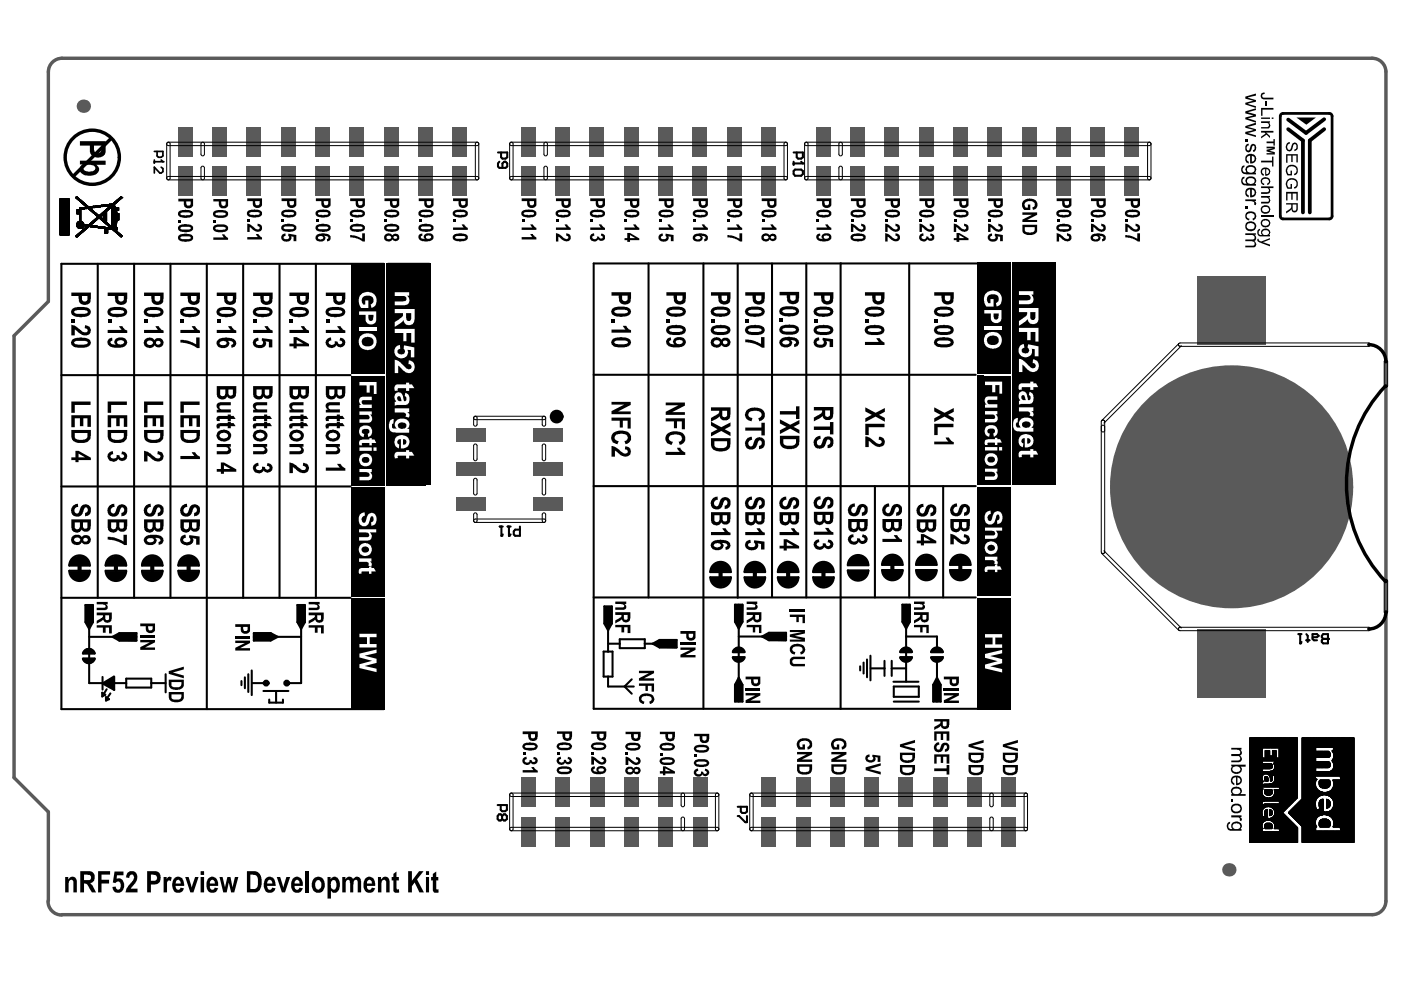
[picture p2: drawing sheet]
<svg xmlns="http://www.w3.org/2000/svg" width="297mm" height="210mm" viewBox="0 0 297 210" stroke-linecap="round" stroke-linejoin="round" font-family="sans-serif">
<path d="M290.9 12.4a2.91 2.91 0 0 1 2.9 2.8M290.9 12.4h-277.7a2.91 2.91 0 0 0-2.9 2.9v48.6l-7.3 7.3v93.7l7.3 7.2v18.9M293.8 15.2v175.8a2.91 2.91 0 0 1-2.9 2.9h-277.8M10.2 191.1a2.91 2.91 0 0 0 2.9 2.9" fill="none" stroke="#5a5a5a" stroke-width=".73"/>
<circle cx="261.1" cy="103.2" r="18.6" fill="none" stroke="#5a5a5a" stroke-width="14.3"/>
<g fill="#5a5a5a">
<path d="M231.2 26.9h3v6.2h-3z" fill-rule="evenodd"/>
<path d="M224 26.9h2.9v6.2h-2.9z" fill-rule="evenodd"/>
<path d="M212.4 164.9h3v6.2h-3z" fill-rule="evenodd"/>
<path d="M202.1 26.9h3v6.2h-3z" fill-rule="evenodd"/>
<path d="M194.9 26.9h3v6.2h-3z" fill-rule="evenodd"/>
<path d="M190.6 164.9h3v6.2h-3z" fill-rule="evenodd"/>
<path d="M183.3 164.9h3v6.2h-3z" fill-rule="evenodd"/>
<path d="M173.1 26.9h2.9v6.2h-2.9z" fill-rule="evenodd"/>
<path d="M161.5 164.9h3v6.2h-3z" fill-rule="evenodd"/>
<path d="M161.4 26.9h3v6.2h-3z" fill-rule="evenodd"/>
<path d="M154.2 26.9h2.9v6.2h-2.9z" fill-rule="evenodd"/>
<path d="M132.4 164.9h3v6.2h-3z" fill-rule="evenodd"/>
<path d="M132.3 26.9h3v6.2h-3z" fill-rule="evenodd"/>
<path d="M125.1 164.9h3v6.2h-3z" fill-rule="evenodd"/>
<path d="M125.1 26.9h3v6.2h-3z" fill-rule="evenodd"/>
<path d="M96 26.9h3v6.2h-3z" fill-rule="evenodd"/>
<path d="M74.2 26.9h3v6.2h-3z" fill-rule="evenodd"/>
<path d="M66.9 26.9h3v6.2h-3z" fill-rule="evenodd"/>
<path d="M45.1 26.9h3v6.2h-3z" fill-rule="evenodd"/>
<path d="M37.8 26.9h3v6.2h-3z" fill-rule="evenodd"/>
<path d="M231.2 35.2h3v6.3h-3z" fill-rule="evenodd"/>
<path d="M224 35.2h2.9v6.3h-2.9z" fill-rule="evenodd"/>
<path d="M212.4 173.2h3v6.3h-3z" fill-rule="evenodd"/>
<path d="M202.1 35.2h3v6.3h-3z" fill-rule="evenodd"/>
<path d="M194.9 35.2h3v6.3h-3z" fill-rule="evenodd"/>
<path d="M190.6 173.2h3v6.3h-3z" fill-rule="evenodd"/>
<path d="M183.3 173.2h3v6.3h-3z" fill-rule="evenodd"/>
<path d="M173.1 35.2h2.9v6.3h-2.9z" fill-rule="evenodd"/>
<path d="M161.5 173.2h3v6.3h-3z" fill-rule="evenodd"/>
<path d="M161.4 35.2h3v6.3h-3z" fill-rule="evenodd"/>
<path d="M154.2 35.2h2.9v6.3h-2.9z" fill-rule="evenodd"/>
<path d="M132.4 173.2h3v6.3h-3z" fill-rule="evenodd"/>
<path d="M132.3 35.2h3v6.3h-3z" fill-rule="evenodd"/>
<path d="M125.1 173.2h3v6.3h-3z" fill-rule="evenodd"/>
<path d="M125.1 35.2h3v6.3h-3z" fill-rule="evenodd"/>
<path d="M96 35.2h3v6.3h-3z" fill-rule="evenodd"/>
<path d="M74.2 35.2h3v6.3h-3z" fill-rule="evenodd"/>
<path d="M66.9 35.2h3v6.3h-3z" fill-rule="evenodd"/>
<path d="M45.1 35.2h3v6.3h-3z" fill-rule="evenodd"/>
<path d="M37.8 35.2h3v6.3h-3z" fill-rule="evenodd"/>
<path d="M113 90.8h6.3v2.9h-6.3z" fill-rule="evenodd"/>
<path d="M96.8 90.8h6.3v2.9h-6.3z" fill-rule="evenodd"/>
<path d="M253.8 133.4h14.6v14.5h-14.6z" fill-rule="evenodd"/>
<path d="M238.5 26.9h3v6.2h-3z" fill-rule="evenodd"/>
<path d="M205.1 164.9h3v6.2h-3z" fill-rule="evenodd"/>
<path d="M216.7 26.9h3v6.2h-3z" fill-rule="evenodd"/>
<path d="M209.4 26.9h3v6.2h-3z" fill-rule="evenodd"/>
<path d="M197.9 164.9h2.9v6.2h-2.9z" fill-rule="evenodd"/>
<path d="M180.3 26.9h3v6.2h-3z" fill-rule="evenodd"/>
<path d="M187.6 26.9h3v6.2h-3z" fill-rule="evenodd"/>
<path d="M168.8 164.9h3v6.2h-3z" fill-rule="evenodd"/>
<path d="M176 164.9h3v6.2h-3z" fill-rule="evenodd"/>
<path d="M147 164.9h2.9v6.2h-2.9z" fill-rule="evenodd"/>
<path d="M139.7 164.9h3v6.2h-3z" fill-rule="evenodd"/>
<path d="M146.9 26.9h3v6.2h-3z" fill-rule="evenodd"/>
<path d="M139.6 26.9h3v6.2h-3z" fill-rule="evenodd"/>
<path d="M117.9 164.9h3v6.2h-3z" fill-rule="evenodd"/>
<path d="M110.6 164.9h3v6.2h-3z" fill-rule="evenodd"/>
<path d="M113 98.1h6.3v2.9h-6.3z" fill-rule="evenodd"/>
<path d="M113 105.3h6.3v2.9h-6.3z" fill-rule="evenodd"/>
<path d="M117.8 26.9h3v6.2h-3z" fill-rule="evenodd"/>
<path d="M110.5 26.9h3v6.2h-3z" fill-rule="evenodd"/>
<path d="M96.8 98.1h6.3v2.9h-6.3z" fill-rule="evenodd"/>
<path d="M96.8 105.3h6.3v2.9h-6.3z" fill-rule="evenodd"/>
<path d="M88.7 26.9h3v6.2h-3z" fill-rule="evenodd"/>
<path d="M81.4 26.9h3v6.2h-3z" fill-rule="evenodd"/>
<path d="M52.4 26.9h2.9v6.2h-2.9z" fill-rule="evenodd"/>
<path d="M59.6 26.9h3v6.2h-3z" fill-rule="evenodd"/>
<path d="M253.8 58.5h14.6v14.6h-14.6z" fill-rule="evenodd"/>
<path d="M238.5 35.2h3v6.3h-3z" fill-rule="evenodd"/>
<path d="M205.1 173.2h3v6.3h-3z" fill-rule="evenodd"/>
<path d="M216.7 35.2h3v6.3h-3z" fill-rule="evenodd"/>
<path d="M209.4 35.2h3v6.3h-3z" fill-rule="evenodd"/>
<path d="M197.9 173.2h2.9v6.3h-2.9z" fill-rule="evenodd"/>
<path d="M180.3 35.2h3v6.3h-3z" fill-rule="evenodd"/>
<path d="M187.6 35.2h3v6.3h-3z" fill-rule="evenodd"/>
<path d="M168.8 173.2h3v6.3h-3z" fill-rule="evenodd"/>
<path d="M176 173.2h3v6.3h-3z" fill-rule="evenodd"/>
<path d="M147 173.2h2.9v6.3h-2.9z" fill-rule="evenodd"/>
<path d="M139.7 173.2h3v6.3h-3z" fill-rule="evenodd"/>
<path d="M146.9 35.2h3v6.3h-3z" fill-rule="evenodd"/>
<path d="M139.6 35.2h3v6.3h-3z" fill-rule="evenodd"/>
<path d="M117.9 173.2h3v6.3h-3z" fill-rule="evenodd"/>
<path d="M110.6 173.2h3v6.3h-3z" fill-rule="evenodd"/>
<path d="M117.8 35.2h3v6.3h-3z" fill-rule="evenodd"/>
<path d="M110.5 35.2h3v6.3h-3z" fill-rule="evenodd"/>
<path d="M88.7 35.2h3v6.3h-3z" fill-rule="evenodd"/>
<path d="M81.4 35.2h3v6.3h-3z" fill-rule="evenodd"/>
<path d="M52.4 35.2h2.9v6.3h-2.9z" fill-rule="evenodd"/>
<path d="M59.6 35.2h3v6.3h-3z" fill-rule="evenodd"/>
<path d="M246.8 96l7.2-7.1h14.2l7.2 7.1v14.3l-7.2 7.2h-14.2l-7.2-7.2z" fill-rule="evenodd"/>
</g>
<g fill="#5a5a5a">
<circle cx="260.5" cy="184.4" r="1.42"/>
<circle cx="17.7" cy="22.5" r="1.42"/>
<circle cx="268.2" cy="110.3" r="7.2"/>
<circle cx="268.2" cy="96.1" r="7.2"/>
<circle cx="253.9" cy="96.1" r="7.2"/>
<circle cx="253.9" cy="110.3" r="7.2"/>
</g>
<g fill="#000">
<path d="M267.4 19.9l.4-.3h.3l.1 .3a.43 .43 0 0 0-.6 .4 .43 .43 0 0 0 .6 .4h1.8v.4h-1.8a.77 .77 0 0 1-.8-.4 .77 .77 0 0 1 0-.8zM267.4 22.9h2.6v.3h-2.3v1.4h-.3zM267.4 25.7h1.9v.3h-.3a.67 .67 0 0 1 .3 .8 .67 .67 0 0 1-.8 .4h-1.1v-.2h1.1a.46 .46 0 0 0 .5-.6 .46 .46 0 0 0-.6-.3h-1zM267.4 27.8h2.6v.3h-1.5l.8 .7v.5l-.8-.8-1.1 .8v-.3l.9-.7-.2-.2h-.7zM268.2 21.5h.3v.9h-.3zM268.5 30h1.5v-.5h.3v1.4h-.3v-.5h-1.5zM268.5 31.1h1.8v.5l-1.2 .4 1.2 .3v.5h-1.8v-.3h1.4l-1.4-.4v-.4l1.4-.2h-1.4zM272.7 32.7h2.5v1.7h-.3v-1.4h-.8v1.4h-.3v-1.4h-.8v1.5h-.3zM272.9 30.4l.6-.3v.3a.72 .72 0 0 0-.6 .7 .72 .72 0 0 0 .4 .7l.3-.1 .2-.6a.79 .79 0 0 1 1-.8l.1 .1a.99 .99 0 0 1-.5 1.6v-.3a.62 .62 0 0 0 .5-.6 .62 .62 0 0 0-.4-.6v.1a1.08 1.08 0 0 0-.5 1.1 .76 .76 0 0 1-1 .3 .76 .76 0 0 1-.4-.9zM272.8 38.4a1.27 1.27 0 0 1 1.9-.4 1.27 1.27 0 0 1-.1 2h-.2v-.3a.71 .71 0 0 0 .4-1.1v-.1a1.01 1.01 0 0 0-1-.4 1.01 1.01 0 0 0-.8 .7l-.1 .4 .3 .5h.4v-.7h.3v1h-.9l-.2-.2a1.55 1.55 0 0 1 0-1.4zM272.8 35.5a1.27 1.27 0 0 1 1.9-.4 1.27 1.27 0 0 1-.1 2l-.2 .1v-.4a.71 .71 0 0 0 .4-1.1 1.01 1.01 0 0 0-1-.5 1.01 1.01 0 0 0-.8 .8l-.1 .3 .3 .6h.4v-.7h.3v1h-.9l-.2-.2a1.55 1.55 0 0 1 0-1.5zM274.9 24.9h4.1l-2 1.5z"/>
<path d="M37.8 46.6h.6v.5h-.6zM45.2 46.6h.6v.5h-.6zM45.2 50.3h2.3l-.5-.6h.6l.8 .8v.3h-3.2zM67 46.6h.6v.5h-.6zM74.2 46.6h.6v.5h-.6zM74.2 49.8l1.4 .2 1.2 .6v-1.1h.6v1.7h-.5l-1.1-.6-1.6-.3zM96.1 46.6h.5v.5h-.5zM96.1 48.2h2.2l-.4-.6h.6l.2 .5 .5 .2v.4h-3.1zM125.1 46.6h.6v.5h-.6zM125.1 48.2h2.3l-.4-.6h.5l.3 .5 .5 .2v.4h-3.2zM125.3 49.7l.6-.2 .1 .5a.39 .39 0 0 0-.3 .5 .39 .39 0 0 0 .6 .1l.3-.2-.1-.3 .5 .1a.41 .41 0 0 0 .4 .4 .41 .41 0 0 0 .4-.3l-.4-.3 .1-.5a.81 .81 0 0 1 .8 .9 .81 .81 0 0 1-1 .7l-.5-.4a.93 .93 0 0 1-1.3 .4 .93 .93 0 0 1-.2-1.4zM132.4 46.6h.6v.5h-.6z"/>
<path d="M132.4 48.2h2.3l-.5-.6h.6l.3 .5 .4 .2v.4h-3.1zM154.2 46.6h.6v.5h-.6zM154.2 48.2h2.3l-.5-.6h.6l.3 .5 .5 .2v.4h-3.2zM154.2 49.8l1.4 .2 1.2 .6v-1.1h.6v1.7h-.6l-1-.6-1.6-.3zM161.5 46.6h.6v.5h-.6zM161.5 48.2h2.3l-.5-.6h.6l.3 .5 .4 .2v.4h-3.1zM173.1 46.6h.6v.5h-.6zM173.1 48.2h2.3l-.4-.6h.5l.3 .5 .5 .2v.4h-3.2zM194.9 46.6h.6v.5h-.6zM194.9 47.4l.7 .2 .7 .6a.76 .76 0 0 0 1.3 .2v-.2l-.5-.3v-.5a.88 .88 0 0 1 1 1.1 .88 .88 0 0 1-1.3 .5l-1.3-.8v1h-.6zM195.1 49.7l.6-.2 .1 .5a.39 .39 0 0 0-.3 .5 .39 .39 0 0 0 .6 .1l.3-.2-.1-.3 .5 .1a.41 .41 0 0 0 .4 .4 .41 .41 0 0 0 .4-.3l-.4-.3 .1-.5a.81 .81 0 0 1 .8 .9 .81 .81 0 0 1-1 .7l-.5-.4a.93 .93 0 0 1-1.3 .4 .93 .93 0 0 1-.2-1.4zM202.2 46.6h.6v.5h-.6z"/>
<path d="M202.2 47.4l.7 .2 .7 .6a.76 .76 0 0 0 1.2 .2v-.2l-.4-.3v-.5a.88 .88 0 0 1 1 1.1 .88 .88 0 0 1-1.4 .5l-1.3-.8v1h-.5zM224 46.6h.6v.5h-.6zM224 49.4l.8 .3 .6 .5a.84 .84 0 0 0 1.3 .3v-.3l-.5-.2v-.5a.89 .89 0 0 1 1 1.1 .89 .89 0 0 1-1.4 .5l-1.3-.9v1h-.5zM231.3 46.6h.6v.5h-.6zM231.3 47.4l.7 .2 .7 .6a.76 .76 0 0 0 1.2 .2v-.2l-.4-.3v-.5a.88 .88 0 0 1 1 1.1 .88 .88 0 0 1-1.4 .5l-1.3-.8v1h-.5zM238.6 46.6h.6v.5h-.6zM238.6 47.4l.6 .2 .8 .6a.76 .76 0 0 0 1.2 .2l-.1-.3-.3-.2v-.5a.88 .88 0 0 1 1 1.1 .88 .88 0 0 1-1.4 .5l-1.3-.8v1h-.5zM238.6 49.8l1.4 .2 1.1 .6v-1.1h.6v1.7h-.5l-1.1-.6-1.5-.3zM272.7 40.7h2.5v1.8h-.3v-1.5h-.8v1.3h-.3v-1.3h-.8v1.5h-.3zM15.1 67.8h.8v.6h-.8zM15.1 68.9h.2a4.4 4.4 0 0 1 2.2 1.4 .55 .55 0 0 0 .8 .2 .55 .55 0 0 0 .2-.8l-.5-.1v-.7a1.14 1.14 0 0 1 1.2 1.4 1.14 1.14 0 0 1-1.7 .7l-1.6-1.1v1.2h-.8zM38.2 67.8h.8v.6h-.8z"/>
<path d="M38.2 69.9h3l-.6-.7h.8l.5 .7 .5 .2v.5h-4.2zM38.2 72.1h.7a6.4 6.4 0 0 1 2.7 .9v-1.5h.7v2.3h-.6l-.4-.4-1.2-.5-1.9-.3zM61.4 67.8h.8v.6h-.8zM61.4 69.9h3l-.6-.7h.7l.5 .7 .5 .2v.5h-4.1zM183.4 67.7h.8v.7h-.8zM183.4 72.5h3l-.6-.8h.7l.5 .6 .5 .3v.5h-4.1zM15.1 85.1h4.1v.8h-3.3v1.6h-.8zM15.1 88h4.2v2.5h-.8v-1.8h-.8v1.7h-.8v-1.7h-1v1.9h-.8zM38.2 85.1h4.1v.8h-3.3v1.6h-.8zM38.2 88h4.2v2.5h-.7v-1.8h-.9v1.7h-.7v-1.7h-1.1v1.9h-.8zM38.2 96.7h3l-.6-.8h.8l.4 .6 .6 .3v.5h-4.2zM61.4 85.7l.7-.4h2.3v.6h-1.4a.69 .69 0 0 0-1 .4 .7 .7 0 0 0 1 .5h1.4v.7h-3v-.6h.4a.95 .95 0 0 1-.4-1.2z"/>
<path d="M61.4 94.1h3v.6h-.5a.87 .87 0 0 1 .4 1.1 .87 .87 0 0 1-1 .5h-1.9v-.6h1.5a.7 .7 0 0 0 .9-.5 1.06 1.06 0 0 0-1-.4h-1.4zM61.4 88.5l.4-.3h1.9v-.3h.7v.3h.5l.5 .6h-1v.5h-.7v-.5h-1.4a.27 .27 0 0 0-.3 .1 .27 .27 0 0 0 0 .4l-.6-.1zM61.4 90l.6-.3h1.7v-.3h.7v.3h.5l.5 .7h-1v.4h-.7v-.4h-1.6l-.1 .1v.3l-.6 .1-.1-.5zM183.5 86.4l2.1 1.1 2-1v.8l-1.2 .7 1.2 .6v.8l-2-1.1-2.1 1.2v-.8l1.3-.7-1.3-.8zM183.5 89.9h4v.7h-3.3v1.6h-.7zM183.5 92.5a5.3 5.3 0 0 1 2.4 1.5 .53 .53 0 0 0 .7 .1 .53 .53 0 0 0 .2-.7l-.5-.2 .1-.6a1.11 1.11 0 0 1 1.1 1.4 1.11 1.11 0 0 1-1.6 .6l-1.7-1.1v1.3h-.7zM15.4 107.3l.5-.4 .6-.1 .1 .7a.67 .67 0 0 0-.8 .7 .67 .67 0 0 0 .8 .6l.3-.7a1.21 1.21 0 0 1 1.7-1.1 1.21 1.21 0 0 1 .5 2l-.4 .3-.7 .2v-.8a.58 .58 0 0 0 .6-.5 .58 .58 0 0 0-.5-.6l-.4 .6a1.35 1.35 0 0 1-1 1.3 1.35 1.35 0 0 1-1.5-.7l-.1-.7zM15.1 118.5a3.6 3.6 0 0 1 2.7-.6l.7 .6 .6 1.3h-4.6zM22.8 118.5a3.6 3.6 0 0 1 2.7-.6l.7 .6 .6 1.3h-4.6zM30.5 118.5a3.6 3.6 0 0 1 2.7-.6l.7 .6 .6 1.4h-4.6zM38.5 113.7l.8-.3 .1 .6a.45 .45 0 0 0-.6 .4 .45 .45 0 0 0 .5 .5 .64 .64 0 0 0 .8 0 .64 .64 0 0 0 .2-.8l-.2-.1v-.5l2.2 .2v1.8h-.7v-1.2l-.7-.2a1.12 1.12 0 0 1-.3 1.2 1.12 1.12 0 0 1-1.2 .3l-.5-.2a1.05 1.05 0 0 1-.4-1.7zM38.5 107.3l.5-.4 .6-.1 .1 .7a.67 .67 0 0 0-.8 .7 .67 .67 0 0 0 .8 .6l.4-.7a1.21 1.21 0 0 1 1.6-1.1 1.21 1.21 0 0 1 .5 2l-.4 .3-.6 .2v-.8a.58 .58 0 0 0 .5-.5 .58 .58 0 0 0-.5-.6l-.3 .6a1.35 1.35 0 0 1-1 1.3 1.35 1.35 0 0 1-1.6-.7l-.1-.7z"/>
<path d="M38.2 118.5a3.6 3.6 0 0 1 2.7-.6l.7 .6 .6 1.3h-4.6zM61.4 98.1h.3a4.7 4.7 0 0 1 2.1 1.4 .58 .58 0 0 0 .7 .2 .58 .58 0 0 0 .3-.7l-.6-.2 .1-.7a1.13 1.13 0 0 1 1.2 1.5 1.13 1.13 0 0 1-1.8 .6l-.6-.3-1-.9v1.3h-.7zM180.2 118.4a3.6 3.6 0 0 1 2.7-.6l.6 .6 .6 1.4h-4.6zM187.5 118.3a3.6 3.6 0 0 1 2.7-.6l.6 .6 .6 1.4h-4.6zM194.7 118.3a3.6 3.6 0 0 1 2.6-.6l.7 .6 .6 1.5h-4.6zM201.9 118.3a3.6 3.6 0 0 1 2.6-.6l.7 .6 .6 1.4h-4.6zM14.7 121.1h4.6a2.02 2.02 0 0 1-1.8 1.9 1.75 1.75 0 0 1-2.5-1zM17.4 139.6l.2-.2 2.6 .1a1.44 1.44 0 0 1-1.3 1.3 1.44 1.44 0 0 1-1.5-1.2zM18.1 128.3h1.8v3.8l-1 .9-.2-.1-.6-.8zM17.7 138a1.45 1.45 0 0 1 1.5-.6 1.45 1.45 0 0 1 1.1 1.2l-.2 .2h-2.5l-.2-.2zM20.5 127.6h2.3v.5h-.3a.66 .66 0 0 1 .3 .8 .66 .66 0 0 1-.8 .5h-1.5v-.5h1.2a.39 .39 0 0 0 .5 0 .39 .39 0 0 0 .1-.6l-.5-.2h-1.3zM20.5 132.6h3.2v1.7h-.6v-1.2h-.7v1.1h-.6v-1.1h-1.3z"/>
<path d="M22.4 121.1h4.6a2.02 2.02 0 0 1-1.8 1.9 1.75 1.75 0 0 1-2.5-1zM24.3 134.9l.9-.6h3.7v1.7h-3.7l-1-.9zM30.1 121.1h4.6a2.02 2.02 0 0 1-1.8 1.9 1.75 1.75 0 0 1-2.5-1zM37.8 121.1h4.6a2.02 2.02 0 0 1-1.8 1.9 1.75 1.75 0 0 1-2.5-1zM49.9 134.8h3.1v.5h-3.1zM49.9 135.8h3.1v.5l-2.1 1.1h2.1v.5h-3.1v-.5l2-1.1h-2zM53.7 134.1h3.8l1 .9-.1 .2-.9 .6h-3.7zM63 128.3h1.8v3.8l-1 .9-.2-.1-.6-.8zM128.1 128.6h1.8v3.7l-1 1-.2-.1-.6-.9zM138.8 136.3l.9-.5h3.7l.1 1.7-3.8-.1-1-.8zM151 119.8a3.6 3.6 0 0 1 2.7-.5l.7 .5 .6 1.4h-4.6zM150.6 122.5h4.6a2.02 2.02 0 0 1-1.8 1.9 1.75 1.75 0 0 1-2.5-1.1z"/>
<path d="M155.2 139.3l.2-.2 2.6 .1a1.44 1.44 0 0 1-1.3 1.2 1.44 1.44 0 0 1-1.5-1.1zM155.9 128.3l1.7-.1v3.8l-.9 .9-.2-.1-.6-.8zM155.4 137.7a1.45 1.45 0 0 1 1.5-.6 1.45 1.45 0 0 1 1.1 1.2l-.1 .2h-2.5l-.2-.2zM158.3 119.8a3.6 3.6 0 0 1 2.7-.5l.6 .5 .6 1.4h-4.6zM157.9 122.5h4.5a2.02 2.02 0 0 1-1.7 1.9 1.75 1.75 0 0 1-2.5-1.1zM162.1 134.8l.8-.6h3.8v1.8l-3.8-.1-.9-.9zM165.4 119.8a3.6 3.6 0 0 1 2.6-.5l.7 .5 .6 1.5h-4.6zM164.9 122.5h4.6a2.02 2.02 0 0 1-1.7 1.9 1.75 1.75 0 0 1-2.6-1.1zM172.8 119.8a3.6 3.6 0 0 1 2.7-.5l.7 .5 .6 1.4h-4.6zM172.4 122.5h4.6a2.02 2.02 0 0 1-1.8 1.9 1.75 1.75 0 0 1-2.5-1.1zM179.8 121h4.5a2.02 2.02 0 0 1-1.7 1.9 1.75 1.75 0 0 1-2.6-1zM187 120.9h4.6a2.02 2.02 0 0 1-1.7 1.9 1.75 1.75 0 0 1-2.6-1z"/>
<path d="M190.7 139.3l.2-.2 2.6 .1a1.44 1.44 0 0 1-1.4 1.2 1.44 1.44 0 0 1-1.4-1.1zM191.4 128.3l1.7-.1v3.8l-.9 .9-.2-.1-.6-.8zM190.9 137.7a1.45 1.45 0 0 1 1.5-.6 1.45 1.45 0 0 1 1.1 1.2l-.1 .2h-2.5l-.2-.2zM194.2 120.9h4.6a2.02 2.02 0 0 1-1.7 1.9 1.75 1.75 0 0 1-2.6-1zM197.3 139.3l.2-.2 2.6 .1a1.44 1.44 0 0 1-1.3 1.2 1.44 1.44 0 0 1-1.5-1.1zM197.5 137.7a1.45 1.45 0 0 1 1.5-.6 1.45 1.45 0 0 1 1.1 1.2l-.2 .2h-2.5l-.2-.2zM201.4 120.9h4.6a2.02 2.02 0 0 1-1.7 1.9 1.75 1.75 0 0 1-2.6-1zM22.4 144.5l1.8-1 .1 1.5-.2 1.3-2.1-1.3zM125.4 159.5h.5v.5h-.5zM155.7 145.1l.9-1 .2 .1 .6 .9v3.7h-1.7zM183.7 160.2l.6-.3 .1 .6a.38 .38 0 0 0-.4 .4 .38 .38 0 0 0 .5 .3 .46 .46 0 0 0 .6-.2 .46 .46 0 0 0-.2-.6l.1-.4 1.7 .2v1.3h-.6v-.9l-.5-.1a.94 .94 0 0 1-.3 1.1 .94 .94 0 0 1-1.1 0 .88 .88 0 0 1-.5-1.4zM197.7 145.1l1-1 .2 .1 .5 .9v3.7h-1.7z"/>
<path d="M205.3 157.8l3.2-.9v.6l-2.4 .6 2.4 .6v.6l-3.2-1zM212.6 157.8l3.2-.9v.6l-2.4 .6 2.4 .6v.6l-3.2-1zM261 158.6h2.2v.3h-.3a.73 .73 0 0 1 0 1.3 .72 .72 0 0 1 .4 .8 .72 .72 0 0 1-.7 .6h-1.6v-.4h1.4a.49 .49 0 0 0 .5-.5 .49 .49 0 0 0-.6-.4h-1.3v-.4h1.4a.45 .45 0 0 0 .5-.5 .45 .45 0 0 0-.5-.4l-1.4-.1zM125.4 160.4l.6 .1 .7 .6a.86 .86 0 0 0 1.3 .3v-.3l-.5-.2 .1-.4a.87 .87 0 0 1 .9 1.1 .87 .87 0 0 1-1.4 .4l-1.2-.9v1h-.5zM183.5 162.7l3.2-.9v.5l-2.4 .8 2.4 .5v.6l-3.2-.9zM261 169.5h.4v.4h-.4zM261 172.9h2.2v.3h-.3l.4 .4-.1 .4h-.4a.45 .45 0 0 0 0-.6 .45 .45 0 0 0-.6-.1h-1.2z"/>
<path d="M269.6 24.9h.4v.3h-.4zM267.4 24.9h1.9v.3h-1.9z"/>
<path d="M37.8 42.1h3.1v.9a.99 .99 0 0 1-.9 1.2 .99 .99 0 0 1-1-1.1v-.4h-1.2zM39.5 42.7v.3a.49 .49 0 0 0 .5 .6 .49 .49 0 0 0 .4-.7v-.2z"/>
<path d="M37.8 45a2.66 2.66 0 0 1 2.6-.3 .75 .75 0 0 1 .6 .9 .75 .75 0 0 1-.9 .5h-.3a2.01 2.01 0 0 1-2.1-.6zM38.2 45.3a1.06 1.06 0 0 0 1.1 .4l.6-.1a.33 .33 0 0 0 .5-.2 .33 .33 0 0 0-.4-.4h-1.4z"/>
<path d="M37.8 48a2.55 2.55 0 0 1 3.1 0 .88 .88 0 0 1-.2 .9 .88 .88 0 0 1-.9 .3h-.3a2.06 2.06 0 0 1-1.8-.6zM38.2 48.3v.1a1.15 1.15 0 0 0 1.3 .3h.5a.33 .33 0 0 0 .4-.4 .33 .33 0 0 0-.5-.2h-1.4z"/>
<path d="M37.9 49.9l.6-.3 .9-.1a1.73 1.73 0 0 1 1.5 .6 .99 .99 0 0 1-1.3 1.1l-.3 .1a1.56 1.56 0 0 1-1.6-.7zM38.2 50.3a.65 .65 0 0 0 1 .4h.7a.31 .31 0 0 0 .4-.1 .31 .31 0 0 0 0-.4l-1.8-.1z"/>
<path d="M45.2 42.2h3.2v.8a1.01 1.01 0 0 1-.5 1.1 1.01 1.01 0 0 1-1.1-.1l-.4-.5v-.8h-1.2zM46.9 42.7v.3a.5 .5 0 0 0 .5 .7 .5 .5 0 0 0 .4-.7v-.3z"/>
<path d="M45.2 45h.1a2.77 2.77 0 0 1 2.6-.3 .76 .76 0 0 1 .5 .9 .76 .76 0 0 1-.9 .5l-.8 .1a1.3 1.3 0 0 1-1.5-.7zM45.7 45.3a.81 .81 0 0 0 1.1 .4l.6-.1a.29 .29 0 0 0 .4-.2 .29 .29 0 0 0-.4-.3l-1.2-.1z"/>
<path d="M45.2 48h.1a2.67 2.67 0 0 1 2.5-.3 .75 .75 0 0 1 .6 .9 .75 .75 0 0 1-.9 .6h-.5a1.47 1.47 0 0 1-1.8-.8zM45.7 48.3l.1 .4h1.5a.34 .34 0 0 0 .6-.3 .34 .34 0 0 0-.5-.3h-1.3z"/>
<path d="M67 42.1h3.1v.8a.99 .99 0 0 1-.9 1.2 .99 .99 0 0 1-1.1-1v-.5h-1.1zM68.6 42.6v.3a.49 .49 0 0 0 .6 .6 .49 .49 0 0 0 .4-.6v-.3z"/>
<path d="M67 50a1.81 1.81 0 0 1 2-.5l.4 .1a.8 .8 0 0 1 .7 .8 .8 .8 0 0 1-.7 .8l-.1-.5 .1-.1a.19 .19 0 0 0 .3-.1 .19 .19 0 0 0-.2-.2l-.1-.2-.7-.1a.77 .77 0 0 1 .1 .9 .77 .77 0 0 1-1 .3 .83 .83 0 0 1-.8-.3 .83 .83 0 0 1 0-.9zM67.4 50.3a.63 .63 0 0 0 1.1 .3 .51 .51 0 0 0-.3-.6 .51 .51 0 0 0-.6 .1z"/>
<path d="M67 44.9a2.63 2.63 0 0 1 2-.4 .83 .83 0 0 1 .9 .2 .83 .83 0 0 1 .1 .8 1.83 1.83 0 0 1-2 .6 .86 .86 0 0 1-.9-.3 .86 .86 0 0 1-.1-.9zM67.4 45.2v.1a1.06 1.06 0 0 0 1.1 .3l.6-.1a.33 .33 0 0 0 .5-.2 .33 .33 0 0 0-.4-.3h-1.4z"/>
<path d="M67 47.9a2.55 2.55 0 0 1 3 0 .88 .88 0 0 1-.1 1 .88 .88 0 0 1-1 .2l-.3 .1a2.06 2.06 0 0 1-1.7-.7zM67.4 48.2v.1a1.15 1.15 0 0 0 1.2 .3h.6a.33 .33 0 0 0 .4-.4 .33 .33 0 0 0-.5-.2h-1.4z"/>
<path d="M74.2 42.1h3.2v.8a.99 .99 0 0 1-.9 1.2 .99 .99 0 0 1-1.1-1v-.5h-1.2zM75.9 42.6v.3a.49 .49 0 0 0 .5 .6 .49 .49 0 0 0 .5-.6v-.3z"/>
<path d="M74.2 44.9a2.63 2.63 0 0 1 2.1-.4 .91 .91 0 0 1 1.1 1 2.18 2.18 0 0 1-1.9 .6h-.1a1.19 1.19 0 0 1-1.2-.8zM74.7 45.2v.1a1.06 1.06 0 0 0 1.1 .3l.6-.1a.33 .33 0 0 0 .5-.2 .33 .33 0 0 0-.5-.3h-1.4z"/>
<path d="M74.2 47.9a2.55 2.55 0 0 1 3.1 0 .88 .88 0 0 1-.2 1 .88 .88 0 0 1-.9 .2l-.3 .1a2.06 2.06 0 0 1-1.7-.7zM74.7 48.2v.1a1.15 1.15 0 0 0 1.2 .3h.5a.33 .33 0 0 0 .5-.4 .33 .33 0 0 0-.5-.2h-1.4z"/>
<path d="M96.1 42.1h3.1v.8a.99 .99 0 0 1-.9 1.2 .99 .99 0 0 1-1.1-1v-.5h-1.1zM97.7 42.6v.3a.49 .49 0 0 0 .5 .6 .49 .49 0 0 0 .5-.6v-.3z"/>
<path d="M96.1 44.9a2.63 2.63 0 0 1 2-.4 .91 .91 0 0 1 1.1 1 2.18 2.18 0 0 1-1.9 .6h-.1a1.19 1.19 0 0 1-1.2-.8zM96.5 45.2v.1a1.06 1.06 0 0 0 1.1 .3l.6-.1a.33 .33 0 0 0 .5-.2 .33 .33 0 0 0-.5-.3h-1.3z"/>
<path d="M96.1 49.8l.7-.3h.9a1.73 1.73 0 0 1 1.5 .5 .99 .99 0 0 1-1.3 1.1l-.4 .1a1.56 1.56 0 0 1-1.5-.7zM96.5 50.3a1.15 1.15 0 0 0 1.2 .3h.5a.33 .33 0 0 0 .5-.3 .33 .33 0 0 0-.5-.3h-1.4z"/>
<path d="M125.1 42.1h3.2v.8a.99 .99 0 0 1-.9 1.2 .99 .99 0 0 1-1.1-1v-.5h-1.2zM126.8 42.6v.3a.49 .49 0 0 0 .5 .6 .49 .49 0 0 0 .5-.6v-.3z"/>
<path d="M125.1 44.9a2.63 2.63 0 0 1 2.1-.4 .91 .91 0 0 1 1.1 1 2.18 2.18 0 0 1-1.9 .6h-.1a1.19 1.19 0 0 1-1.2-.8zM125.6 45.2v.1a1.06 1.06 0 0 0 1.1 .3l.6-.1a.33 .33 0 0 0 .5-.2 .33 .33 0 0 0-.5-.3h-1.4z"/>
<path d="M132.4 42.1h3.1v.8a.99 .99 0 0 1-.9 1.2 .99 .99 0 0 1-1-1v-.5h-1.2zM134.1 42.6v.3a.49 .49 0 0 0 .5 .6 .49 .49 0 0 0 .4-.6v-.3z"/>
<path d="M133 49.4h.6l1.9 1.2v.3h-1.9v.4h-.6v-.4h-.6v-.4h.6zM133.6 49.8v.7h1.1z"/>
<path d="M132.4 44.9a2.63 2.63 0 0 1 2.1-.4 .91 .91 0 0 1 1 1 2.18 2.18 0 0 1-1.8 .6h-.1a1.19 1.19 0 0 1-1.3-.8zM132.9 45.2v.1a1.06 1.06 0 0 0 1 .3l.6-.1a.33 .33 0 0 0 .5-.2 .33 .33 0 0 0-.4-.3h-1.4z"/>
<path d="M154.2 42.1h3.2v.8a.99 .99 0 0 1-.9 1.2 .99 .99 0 0 1-1.1-1v-.5h-1.2zM155.9 42.6v.3a.49 .49 0 0 0 .5 .6 .49 .49 0 0 0 .4-.6v-.3z"/>
<path d="M154.2 44.9a2.63 2.63 0 0 1 2.1-.4 .91 .91 0 0 1 1.1 1 2.18 2.18 0 0 1-1.9 .6h-.1a1.19 1.19 0 0 1-1.2-.8zM154.7 45.2v.1a1.06 1.06 0 0 0 1.1 .3l.5-.1a.33 .33 0 0 0 .5-.2 .33 .33 0 0 0-.4-.3h-1.4z"/>
<path d="M161.5 42.1h3.1v.8a.99 .99 0 0 1-.9 1.2 .99 .99 0 0 1-1-1v-.5h-1.2zM163.2 42.6v.3a.49 .49 0 0 0 .5 .6 .49 .49 0 0 0 .4-.6v-.3z"/>
<path d="M161.5 49.9l.1-.1a1 1 0 0 1 1.6 .1 .79 .79 0 0 1 1.2-.2 .79 .79 0 0 1 0 1.2 .79 .79 0 0 1-1.2-.1 .96 .96 0 0 1-1.2 .3 .96 .96 0 0 1-.6-1zM163.5 50.1a.36 .36 0 0 0 .3 .5 .36 .36 0 0 0 .3-.5zM162 50a.5 .5 0 0 0 .3 .7 .5 .5 0 0 0 .7-.4 .59 .59 0 0 0-1-.3z"/>
<path d="M161.5 44.9a2.63 2.63 0 0 1 2-.4 .91 .91 0 0 1 1.1 1 2.18 2.18 0 0 1-1.9 .6 1.19 1.19 0 0 1-1.3-.8zM161.9 45.2v.1a1.06 1.06 0 0 0 1.1 .3l.6-.1a.33 .33 0 0 0 .5-.2 .33 .33 0 0 0-.4-.3h-1.4z"/>
<path d="M173.1 42.1h3.2v.8a.99 .99 0 0 1-.9 1.2 .99 .99 0 0 1-1.1-1v-.5h-1.2zM174.8 42.6v.3a.49 .49 0 0 0 .5 .6 .49 .49 0 0 0 .5-.6v-.3z"/>
<path d="M173.2 49.8l.7-.3v.5a.34 .34 0 0 0-.3 .3 .34 .34 0 0 0 .4 .3l.4 .1a.78 .78 0 0 1 0-1 .78 .78 0 0 1 .9-.2 .85 .85 0 0 1 1 .8 .85 .85 0 0 1-1.1 .8l-.5 .1a1.99 1.99 0 0 1-1.6-.6v-.6zM174.7 50.1a.54 .54 0 0 0 .4 .6 .54 .54 0 0 0 .6-.3 .48 .48 0 0 0-.3-.5 .48 .48 0 0 0-.5 .1z"/>
<path d="M173.1 44.9a2.63 2.63 0 0 1 2.1-.4 .91 .91 0 0 1 1.1 1 2.18 2.18 0 0 1-1.9 .6h-.1a1.19 1.19 0 0 1-1.2-.8zM173.6 45.2v.1a1.06 1.06 0 0 0 1.1 .3l.5-.1a.33 .33 0 0 0 .6-.2 .33 .33 0 0 0-.5-.3h-1.4z"/>
<path d="M194.9 42.1h3.2v.8a.99 .99 0 0 1-.9 1.2 .99 .99 0 0 1-1.1-1v-.5h-1.2zM196.6 42.6v.3a.49 .49 0 0 0 .5 .6 .49 .49 0 0 0 .5-.6v-.3z"/>
<path d="M194.9 44.9a2.63 2.63 0 0 1 2.1-.4 .91 .91 0 0 1 1.1 1 2.18 2.18 0 0 1-1.9 .6h-.1a1.19 1.19 0 0 1-1.2-.8zM195.4 45.2v.1a1.06 1.06 0 0 0 1.1 .3l.6-.1a.33 .33 0 0 0 .5-.2 .33 .33 0 0 0-.5-.3h-1.4z"/>
<path d="M202.2 42.1h3.1v.8a.99 .99 0 0 1-.9 1.2 .99 .99 0 0 1-1-1v-.5h-1.2zM203.9 42.6v.3a.49 .49 0 0 0 .5 .6 .49 .49 0 0 0 .4-.6v-.3z"/>
<path d="M202.8 49.4h.6l1.9 1.2v.3h-1.9v.4h-.6v-.4h-.6v-.4h.6zM203.4 49.8v.7h1.1z"/>
<path d="M202.2 44.9a2.63 2.63 0 0 1 2.1-.4 .91 .91 0 0 1 1 1 2.18 2.18 0 0 1-1.8 .6h-.1a1.19 1.19 0 0 1-1.3-.8zM202.7 45.2v.1a1.06 1.06 0 0 0 1 .3l.6-.1a.33 .33 0 0 0 .5-.2 .33 .33 0 0 0-.4-.3h-1.4z"/>
<path d="M224 42.1h3.2v.8a.99 .99 0 0 1-.9 1.2 .99 .99 0 0 1-1.1-1v-.5h-1.2zM225.7 42.6v.3a.49 .49 0 0 0 .5 .6 .49 .49 0 0 0 .5-.6v-.3z"/>
<path d="M224 44.9a2.63 2.63 0 0 1 2.1-.4 .91 .91 0 0 1 1.1 1 2.18 2.18 0 0 1-1.9 .6h-.1a1.19 1.19 0 0 1-1.2-.8zM224.5 45.2v.1a1.06 1.06 0 0 0 1.1 .3l.5-.1a.33 .33 0 0 0 .6-.2 .33 .33 0 0 0-.5-.3h-1.4z"/>
<path d="M224 47.9a2.55 2.55 0 0 1 3.1 0 .88 .88 0 0 1-.2 1 .88 .88 0 0 1-.9 .2l-.3 .1a2.06 2.06 0 0 1-1.7-.7zM224.5 48.2v.1a1.15 1.15 0 0 0 1.2 .3h.5a.33 .33 0 0 0 .5-.4 .33 .33 0 0 0-.6-.2h-1.3z"/>
<path d="M231.3 42.1h3.1v.8a.99 .99 0 0 1-.9 1.2 .99 .99 0 0 1-1-1v-.5h-1.2zM233 42.6v.3a.49 .49 0 0 0 .5 .6 .49 .49 0 0 0 .4-.6v-.3z"/>
<path d="M231.3 50h.1a1.81 1.81 0 0 1 1.9-.5l.4 .1a.8 .8 0 0 1 .7 .8 .8 .8 0 0 1-.7 .8l-.1-.5 .2-.1a.19 .19 0 0 0 .2-.1 .19 .19 0 0 0-.1-.2l-.1-.2-.7-.1a.77 .77 0 0 1 0 .9 .77 .77 0 0 1-.9 .3 .83 .83 0 0 1-.9-.3 .83 .83 0 0 1 0-.9zM231.7 50.3a.63 .63 0 0 0 1.1 .3 .51 .51 0 0 0-.2-.6 .51 .51 0 0 0-.6 .1z"/>
<path d="M231.3 44.9a2.63 2.63 0 0 1 2-.4 .91 .91 0 0 1 1.1 1 2.18 2.18 0 0 1-1.9 .6 1.19 1.19 0 0 1-1.3-.8zM231.7 45.2v.1a1.06 1.06 0 0 0 1.1 .3l.6-.1a.33 .33 0 0 0 .5-.2 .33 .33 0 0 0-.4-.3h-1.4z"/>
<path d="M238.6 42.1h3.1v.8a.99 .99 0 0 1-.9 1.2 .99 .99 0 0 1-1.1-1v-.5h-1.1zM240.3 42.6v.3a.49 .49 0 0 0 .5 .6 .49 .49 0 0 0 .4-.6v-.3z"/>
<path d="M238.6 44.9a2.63 2.63 0 0 1 2-.4 .91 .91 0 0 1 1.1 1 2.18 2.18 0 0 1-1.9 .6h-.1a1.19 1.19 0 0 1-1.2-.8zM239 45.2v.1a1.06 1.06 0 0 0 1.1 .3l.6-.1a.33 .33 0 0 0 .5-.2 .33 .33 0 0 0-.4-.3h-1.4z"/>
<path d="M272.7 43.1h2.5v1.1a.7 .7 0 0 1-.6 .8 .7 .7 0 0 1-.8-.6l-1.1 .9v-.5l.6-.3 .5-.6v-.5h-1.1zM274.1 43.4v.7a.43 .43 0 0 0 .3 .6 .43 .43 0 0 0 .5-.5v-.8z"/>
<path d="M15.1 62h4.2v1.3a1.31 1.31 0 0 1-1.4 1.4 1.31 1.31 0 0 1-1.2-1.5v-.4h-1.6zM17.4 62.8v.3a.62 .62 0 0 0 .6 .8 .62 .62 0 0 0 .5-.9v-.2z"/>
<path d="M15.3 65.4h.1a4.4 4.4 0 0 1 3.5 0 .96 .96 0 0 1 .3 1.1 .96 .96 0 0 1-1 .6 4.5 4.5 0 0 1-2.9-.3 .95 .95 0 0 1 0-1.4zM15.8 66a.3 .3 0 0 0-.1 .3 .3 .3 0 0 0 .3 .2h1.2a1.58 1.58 0 0 0 1.3-.3h.1a.98 .98 0 0 0-1.3-.5h-.9z"/>
<path d="M15.3 72l.8-.3a4.5 4.5 0 0 1 3 .4 1 1 0 0 1 0 1 1 1 0 0 1-.9 .6h-.8a1.9 1.9 0 0 1-2.3-.8v-.3zM15.7 72.6a1.58 1.58 0 0 0 1.6 .5 1.37 1.37 0 0 0 1.3-.5 1.98 1.98 0 0 0-1.9-.3h-.6z"/>
<path d="M38.2 62h4.2v1.3a1.31 1.31 0 0 1-1.4 1.4 1.31 1.31 0 0 1-1.2-1.5v-.4h-1.6zM40.5 62.8v.3a.62 .62 0 0 0 .6 .8 .62 .62 0 0 0 .6-.9v-.2z"/>
<path d="M38.5 65.4a4.4 4.4 0 0 1 3.5 0 .96 .96 0 0 1 .3 1.1 .96 .96 0 0 1-1 .6 4.5 4.5 0 0 1-2.9-.3 .95 .95 0 0 1 .1-1.4zM38.9 66a.3 .3 0 0 0-.1 .3 .3 .3 0 0 0 .3 .2h1.2a1.58 1.58 0 0 0 1.4-.3 .98 .98 0 0 0-1.3-.5h-.9z"/>
<path d="M61.4 62h4.1v1.3a1.31 1.31 0 0 1-1.3 1.4 1.31 1.31 0 0 1-1.3-1.5v-.4h-1.5zM63.6 62.8v.3a.62 .62 0 0 0 .7 .8 .62 .62 0 0 0 .5-.9v-.2z"/>
<path d="M62.2 71.5h.7l2.6 1.4v.5h-2.6v.5h-.7v-.5h-.8v-.5h.8zM62.9 72.1v.8h1.4z"/>
<path d="M61.6 65.4h.1a4.4 4.4 0 0 1 3.5 0 .96 .96 0 0 1 .2 1.1 .96 .96 0 0 1-1 .6 4.5 4.5 0 0 1-2.9-.3 .95 .95 0 0 1 .1-1.4zM62 66a.3 .3 0 0 0 0 .3 .3 .3 0 0 0 .2 .2h1.2a1.58 1.58 0 0 0 1.4-.3h.1a.98 .98 0 0 0-1.3-.5h-1z"/>
<path d="M183.4 62h4.1v1.2a1.31 1.31 0 0 1-1.3 1.4 1.31 1.31 0 0 1-1.3-1.5v-.4h-1.5zM185.6 62.7v.3a.62 .62 0 0 0 .7 .8 .62 .62 0 0 0 .5-.8v-.3z"/>
<path d="M183.6 65.4h.1a4.4 4.4 0 0 1 3.5 0 .96 .96 0 0 1 .2 1.1 .96 .96 0 0 1-1 .5 4.5 4.5 0 0 1-2.9-.3 .95 .95 0 0 1 .1-1.3zM184 65.9a.3 .3 0 0 0 0 .3 .3 .3 0 0 0 .3 .2l1.1 .1a1.58 1.58 0 0 0 1.4-.3h.1a.98 .98 0 0 0-1.3-.5h-1z"/>
<path d="M183.6 69.3l.8-.3a4.5 4.5 0 0 1 2.9 .4 1.02 1.02 0 0 1 .1 1.1 1.02 1.02 0 0 1-1.1 .5h-.7a1.97 1.97 0 0 1-2.3-.9zM184 69.8v.1a.31 .31 0 0 0 .1 .3 .31 .31 0 0 0 .3 .1h1.9a.35 .35 0 0 0 .5-.2 .35 .35 0 0 0-.4-.4l-1.8-.1z"/>
<path d="M16 95.6h.7l2.6 1.4v.6h-2.6v.4h-.7v-.4h-.9v-.6h.9zM16.7 96.2v.8h1.3z"/>
<path d="M15.1 91.2h4.2v1.2a1.77 1.77 0 0 1-2.4 1.5 1.7 1.7 0 0 1-1.8-1.2zM15.9 91.8v.5a.82 .82 0 0 0 1 1 1.37 1.37 0 0 0 1.6-.8v-.7z"/>
<path d="M38.2 91.2h4.2v1.2a1.77 1.77 0 0 1-2.3 1.5h-.1a1.7 1.7 0 0 1-1.8-1.2zM39 91.8v.5a.82 .82 0 0 0 1 1 1.37 1.37 0 0 0 1.7-.8v-.7z"/>
<path d="M61.5 91.7l.1-.1a1.69 1.69 0 0 1 2.8 .6v.1a1.25 1.25 0 0 1-1.1 1.3 1.42 1.42 0 0 1-1.9-1.5zM62 92.1a.73 .73 0 0 0 .3 .8 .73 .73 0 0 0 .8 0 .59 .59 0 0 0 .7-.6 .59 .59 0 0 0-.8-.6l-.6 .1z"/>
<path d="M61.4 81.9h4.1v1.3a1.07 1.07 0 0 1-.6 1.3 1.07 1.07 0 0 1-1.3-.5 1.18 1.18 0 0 1-1.5 .6 1.18 1.18 0 0 1-.7-1.4zM63.8 82.6v.4a.56 .56 0 0 0 .5 .9 .56 .56 0 0 0 .5-.9v-.4zM62.1 82.6v.6a.59 .59 0 0 0 .5 .8 .59 .59 0 0 0 .6-.8v-.6z"/>
<path d="M15.4 113.6l.4-.1a1.3 1.3 0 0 1 1.6 .4 1.02 1.02 0 0 1 1.5-.2 1.02 1.02 0 0 1 0 1.5 1.02 1.02 0 0 1-1.5-.2 1.21 1.21 0 0 1-1.8 .4 1.21 1.21 0 0 1-.2-1.8zM17.7 114.3a.46 .46 0 0 0 .5 .6 .46 .46 0 0 0 .3-.8l-.5-.1zM15.8 114.2a.63 .63 0 0 0 .5 .8 .63 .63 0 0 0 .7-.6 .72 .72 0 0 0-1.2-.2z"/>
<path d="M15.1 110.1h4.2v1.3a1.09 1.09 0 0 1-.6 1.3 1.09 1.09 0 0 1-1.4-.4 1.2 1.2 0 0 1-1.5 .5 1.2 1.2 0 0 1-.7-1.4zM17.6 110.8v.4a.57 .57 0 0 0 .5 .9 .57 .57 0 0 0 .4-.9v-.4zM15.9 110.8v.6a.59 .59 0 0 0 .5 .8 .59 .59 0 0 0 .5-.8v-.6z"/>
<path d="M38.2 110.1h4.2v1.3a1.09 1.09 0 0 1-.6 1.3 1.09 1.09 0 0 1-1.4-.4 1.2 1.2 0 0 1-1.5 .5 1.2 1.2 0 0 1-.7-1.4zM40.7 110.8v.4a.57 .57 0 0 0 .5 .9 .57 .57 0 0 0 .5-.9v-.4zM39 110.8v.6a.59 .59 0 0 0 .5 .8 .59 .59 0 0 0 .6-.8v-.6z"/>
<path d="M20.5 129.9h3.2v1.1a.92 .92 0 0 1-.8 1 .92 .92 0 0 1-1-.7l-.4 .5-1 .5v-.7l.7-.3a.76 .76 0 0 0 .6-.8h-1.3zM22.3 130.5v.3a.45 .45 0 0 0 .4 .7 .45 .45 0 0 0 .4-.7v-.3z"/>
<path d="M49.9 132.3h3.1v.9a.99 .99 0 0 1-.9 1.2 .99 .99 0 0 1-1.1-1v-.5h-1.1zM51.6 132.9v.3a.49 .49 0 0 0 .5 .6 .49 .49 0 0 0 .4-.7v-.2z"/>
<path d="M125.4 155.1h3.2v.8a1.02 1.02 0 0 1-.8 1.2 1.02 1.02 0 0 1-1.2-.7l-.1-.8h-1.1zM127.1 155.6v.3a.47 .47 0 0 0 .4 .6 .47 .47 0 0 0 .5-.6v-.3z"/>
<path d="M125.5 157.7l.4-.2 1-.1a1.39 1.39 0 0 1 1.7 .7 1.05 1.05 0 0 1-1.3 1h-.4a1.28 1.28 0 0 1-1.6-.8zM125.8 158.1a.81 .81 0 0 0 1.1 .5l.9-.2a.24 .24 0 0 0 .2-.3 .24 .24 0 0 0-.4-.1l-1.3-.1z"/>
<path d="M205.3 159.6h3.2v.9a1.28 1.28 0 0 1-1.5 1.3l-.6-.1a1.02 1.02 0 0 1-1.1-1.2zM205.9 160.1v.4a1.01 1.01 0 0 0 1.4 .7 .61 .61 0 0 0 .6-.3 .61 .61 0 0 0 .1-.6v-.2z"/>
<path d="M212.6 159.6h3.2v.9a1.28 1.28 0 0 1-1.5 1.3l-.6-.1a1.02 1.02 0 0 1-1.1-1.2zM213.1 160.1v.4a1.01 1.01 0 0 0 1.5 .7 .61 .61 0 0 0 .6-.3 .61 .61 0 0 0 0-.6v-.2z"/>
<path d="M125.4 162.8l.3-.2 .4-.1 .1 .4a.35 .35 0 0 0-.4 .4 .35 .35 0 0 0 .5 .3h.4a.77 .77 0 0 1-.1-.9 .77 .77 0 0 1 .9-.3 .87 .87 0 0 1 1.1 .8 .87 .87 0 0 1-1.1 .9l-.5 .1a1.55 1.55 0 0 1-1.7-.8zM127 163a.56 .56 0 0 0 .2 .6 .56 .56 0 0 0 .7-.1 .39 .39 0 0 0 0-.5 .39 .39 0 0 0-.5-.1z"/>
<path d="M205.3 162.2h3.2v.9a1.52 1.52 0 0 1-2 1.3 1.14 1.14 0 0 1-1.2-1zM205.9 162.7v.4a1.04 1.04 0 0 0 1.6 .7l.5-.4v-.7z"/>
<path d="M212.6 162.2h3.2v.9a1.52 1.52 0 0 1-2 1.3 1.14 1.14 0 0 1-1.2-1zM213.1 162.7v.4a1.04 1.04 0 0 0 1.6 .7l.5-.4v-.7z"/>
<path d="M260.3 174.5l.5-.2v.3a.65 .65 0 0 0-.3 .9 .65 .65 0 0 0 .8 .3 .97 .97 0 0 1 0-1.3 .97 .97 0 0 1 1.2-.2 .83 .83 0 0 1 .8 .6 .83 .83 0 0 1-.4 .9h.3v.3h-1.9a1.04 1.04 0 0 1-1.1-.4 1.04 1.04 0 0 1 .1-1.2zM261.4 174.8a.75 .75 0 0 0 .3 .9 .75 .75 0 0 0 .9 0 .62 .62 0 0 0 .3-.8 .62 .62 0 0 0-.8-.4z"/>
<path d="M261 162.1h3.1v.5h-1.1a.93 .93 0 0 1 .1 1.1 .93 .93 0 0 1-1 .4 .94 .94 0 0 1-1-.5 .94 .94 0 0 1 .2-1.1h-.3zM261.3 162.8a.72 .72 0 0 0 .2 .8 .72 .72 0 0 0 .9 0 .6 .6 0 0 0 .5-.7 .6 .6 0 0 0-.8-.4z"/>
<path d="M261.1 167.2a1.25 1.25 0 0 1 1.3-.4 1.25 1.25 0 0 1 .9 1l-.3 .6h1.1v.3h-3.1v-.3h.3a.83 .83 0 0 1-.2-1.2zM261.4 167.4a.74 .74 0 0 0 .2 .9 .74 .74 0 0 0 .8 .1 .62 .62 0 0 0 .5-.8 .62 .62 0 0 0-.8-.4z"/>
<path d="M261.2 164.7h.1a1.14 1.14 0 0 1 1.4-.1 1.14 1.14 0 0 1 .5 1.4 1.09 1.09 0 0 1-1.1 .5v-1.7a.65 .65 0 0 0-.7 .5 .65 .65 0 0 0 .3 .7v.5a1.14 1.14 0 0 1-.5-1.8zM262.4 164.8v1.2a.62 .62 0 0 0 .6-.6 .62 .62 0 0 0-.6-.6z"/>
<path d="M261.2 170.7h.1a1.16 1.16 0 0 1 1.5-.2 1.16 1.16 0 0 1 .4 1.5 1.18 1.18 0 0 1-1.5 .4 1.18 1.18 0 0 1-.7-1.4zM261.3 171.1a.84 .84 0 0 0 .5 .9 .84 .84 0 0 0 1-.1 .72 .72 0 0 0 0-.9 .72 .72 0 0 0-.9-.2z"/>
<circle cx="34.5" cy="34.3" r=".18"/>
<circle cx="170.2" cy="34.7" r=".22"/>
<circle cx="275.7" cy="136.4" r=".22"/>
<circle cx="281.6" cy="135.5" r=".22"/>
</g>
<g fill="none" stroke="#000" stroke-width=".21">
<path d="M35.4 30.3a.36 .36 0 0 1 .4-.1 .36 .36 0 0 1 .3 .3v7.3a.36 .36 0 0 1-.4 .3 .36 .36 0 0 1-.4-.3zM35.4 37.6l.3-.2h65.4a.36 .36 0 0 1 .4 .4 .36 .36 0 0 1-.4 .3h-65.4a.36 .36 0 0 1-.3-.5zM35.4 30.3l.3-.2h65.4a.36 .36 0 0 1 .4 .4 .36 .36 0 0 1-.4 .4h-65.4a.36 .36 0 0 1-.3-.6zM42.7 35.4a.36 .36 0 0 1 .4-.2 .36 .36 0 0 1 .2 .4v2.2a.36 .36 0 0 1-.3 .3 .36 .36 0 0 1-.4-.3zM42.7 30.3a.36 .36 0 0 1 .4-.1 .36 .36 0 0 1 .2 .3v2.2a.36 .36 0 0 1-.3 .4 .36 .36 0 0 1-.4-.4zM100.8 30.3a.36 .36 0 0 1 .4-.1 .36 .36 0 0 1 .3 .3v7.3a.36 .36 0 0 1-.4 .3 .36 .36 0 0 1-.3-.3zM108.1 30.3a.36 .36 0 0 1 .4-.1 .36 .36 0 0 1 .3 .3v7.3a.36 .36 0 0 1-.4 .3 .36 .36 0 0 1-.3-.3zM108.1 37.6l.3-.2h58.2a.36 .36 0 0 1 .4 .4 .36 .36 0 0 1-.4 .3h-58.2a.36 .36 0 0 1-.3-.5zM108.1 30.3l.3-.2h58.2a.36 .36 0 0 1 .4 .4 .36 .36 0 0 1-.4 .4h-58.2a.36 .36 0 0 1-.3-.6zM115.4 35.4a.36 .36 0 0 1 .4-.2 .36 .36 0 0 1 .3 .4v2.2a.36 .36 0 0 1-.4 .3 .36 .36 0 0 1-.4-.3zM115.4 30.3a.36 .36 0 0 1 .4-.1 .36 .36 0 0 1 .3 .3v2.2a.36 .36 0 0 1-.4 .4 .36 .36 0 0 1-.4-.4zM166.3 30.3a.36 .36 0 0 1 .4-.1 .36 .36 0 0 1 .3 .3v7.3a.36 .36 0 0 1-.4 .3 .36 .36 0 0 1-.4-.3z"/>
<path d="M170.6 30.3a.36 .36 0 0 1 .4-.1 .36 .36 0 0 1 .3 .3v7.3a.36 .36 0 0 1-.3 .3 .36 .36 0 0 1-.4-.3zM170.6 37.6l.4-.2h72.7a.36 .36 0 0 1 .3 .4 .36 .36 0 0 1-.3 .3h-72.7a.36 .36 0 0 1-.4-.5zM170.6 30.3l.4-.2h72.7a.36 .36 0 0 1 .3 .4 .36 .36 0 0 1-.3 .4h-72.7a.36 .36 0 0 1-.4-.6zM177.9 35.4a.36 .36 0 0 1 .4-.2 .36 .36 0 0 1 .3 .4v2.2a.36 .36 0 0 1-.4 .3 .36 .36 0 0 1-.3-.3zM177.9 30.3a.36 .36 0 0 1 .4-.1 .36 .36 0 0 1 .3 .3v2.2a.36 .36 0 0 1-.4 .4 .36 .36 0 0 1-.3-.4zM243.4 30.3a.36 .36 0 0 1 .4-.1 .36 .36 0 0 1 .2 .3v7.3a.36 .36 0 0 1-.3 .3 .36 .36 0 0 1-.4-.3zM12.7 42.1v7.7M12.8 42.1v7.7M12.9 42.1v7.7M13 42.1v7.7M13.1 42.1v7.7M13.2 42.1v7.7"/>
<path d="M13.3 42.1v7.7M13.4 42.1v7.7M13.5 42.1v7.7M13.6 42.1v7.7M13.7 42.1v7.7M13.8 42.1v7.7M13.9 42.1v7.7M14 42.1v7.7M14.1 42.1v7.7M14.2 42.1v7.7M14.3 42.1v7.7M14.4 42.1v7.7"/>
<path d="M14.5 42.1v7.7M14.6 42.1v7.7M14.7 42.1v7.7M16.1 41.9h.1M16.1 41.8v.2M16.1 50v.2M16.1 50v.3M16.2 41.7v.4M16.2 49.9v.4M16.3 41.7v.4M16.3 44.5v.8M16.3 47.4v.6"/>
<path d="M16.3 49.8v.5M16.4 41.8v.4M16.4 44.5v.8M16.4 47.2v1M16.4 49.8v.5M16.4 41.8v.5M16.4 47.1v1.1M16.4 49.7v.5M16.5 41.8v.5M16.5 44.5v.8M16.5 47.1v1.2M16.5 49.6v.5"/>
<path d="M16.6 41.9v.5M16.6 44.5v.3M16.6 45.1v.2M16.6 47v.5M16.6 47.8v.6M16.6 49.5v.5M16.7 42v.5M16.7 44.5v.3M16.7 45.1v.2M16.7 47v.4M16.7 47.6v.2M16.7 48v.4"/>
<path d="M16.7 49.5v.5M16.7 42.1v.4M16.7 46.9v.4M16.7 47.4v.5M16.7 48.1v.3M16.7 49.5v.4M16.8 42.1v.5M16.8 44.5v.3M16.8 45.1v.2M16.8 46.9v.4M16.8 47.4v.6M16.8 48.1v.4"/>
<path d="M16.8 49.4v.4M16.9 42.2v.4M16.9 44.1v3.1M16.9 47.4v.6M16.9 48.2v.3M16.9 49.3v.5M16.9 42.3v.4M16.9 49.2v.6M17 42.3v.5M17 44.1v3.1M17 47.4v.3M17 47.7v.3"/>
<path d="M17 48.2v.3M17 49.2v.5M17.1 42.3v.6M17.1 44.1v3.1M17.1 47.4v.6M17.1 48.2v.3M17.1 49.2v.4M17.2 42.4v.5M17.2 44.1v3.1M17.2 47.4v.6M17.2 48.2v.3M17.2 49.1v.4"/>
<path d="M17.2 42.5v.4M17.2 44.1v.3M17.2 46.9v.4M17.2 47.4v.5M17.2 48.1v.4M17.2 49v.5M17.3 42.6v.4M17.3 44.1v.3M17.3 46.9v.4M17.3 47.4v.5M17.3 48.1v.3M17.3 49v.4"/>
<path d="M17.4 42.6v.5M17.4 44v.3M17.4 47v.4M17.4 47.6v.2M17.4 48v.4M17.4 48.9v.5M17.5 42.6v.5M17.5 44v.3M17.5 47v.6M17.5 47.8v.5M17.5 48.8v.5M17.5 42.7v.5"/>
<path d="M17.5 47.1v1.2M17.5 48.7v.5M17.6 42.8v.5M17.6 44v.3M17.6 47.1v1.1M17.6 48.7v.5M17.7 42.9v.5M17.7 44v.3M17.7 47.2v1M17.7 48.7v.4M17.7 47.4v.6M17.7 48.6v.4"/>
<path d="M17.8 43v.4M17.8 44v.3M17.8 47.6v.3M17.8 48.5v.5M17.9 43.1v.4M17.9 44v.3M17.9 47.6v.3M17.9 48.5v.4M18 43.1v.5M18 44v.3M18 47.6v.3M18 48.4v.5"/>
<path d="M18 43.1v.6M18 43.9v.3M18 47.7v.2M18 48.3v.5M18.1 43.2v.5M18.1 43.9v.3M18.1 47.7v.2M18.1 48.2v.5M18.2 43.3v.5M18.2 43.9v.3M18.2 47.7v.2M18.2 48.2v.5"/>
<path d="M18.3 43.4v.5M18.3 43.9v.3M18.3 47.7v.2M18.3 48.2v.4M18.3 43.4v.8M18.3 48.1v.4M18.4 43.5v.7M18.4 47.7v.2M18.4 48v.5M18.5 43.6v.6M18.5 47.7v.7M18.5 43.7v.5"/>
<path d="M18.6 43.7v.5M18.6 47.7v.6M18.7 43.7v.5M18.7 47.7v.5M18.8 43.8v.5M18.8 47.7v.5M18.8 43.9v.4M18.8 47.7v.4M18.9 43.9v.5M18.9 47.6v.4M19 43.9v.6M19 47.5v.5"/>
<path d="M19.1 43.9v.6M19.1 47.4v.6M19.1 43.8v.8M19.1 47.4v.7M19.2 43.8v.3M19.2 44.2v.5M19.2 47.3v.8M19.3 43.8v.3M19.3 44.2v.5M19.3 47.2v.5M19.3 47.8v.3M19.3 44.3v.5"/>
<path d="M19.4 43.8v.3M19.4 44.4v.4M19.4 47.1v.5M19.4 47.8v.3M19.5 43.8v.3M19.5 44.5v.4M19.5 47.1v.4M19.5 47.8v.3M19.6 43.8v.3M19.6 44.5v.5M19.6 47v.4M19.6 47.8v.3"/>
<path d="M19.6 43.8v.2M19.6 44.6v.4M19.6 46.9v.5M19.7 43.7v.3M19.7 44.6v.5M19.7 46.9v.5M19.7 47.9v.3M19.8 43.7v.3M19.8 44.7v.5M19.8 46.8v.5M19.8 47.9v.3M19.9 43.7v.3"/>
<path d="M19.9 44.7v.6M19.9 46.7v.5M19.9 47.9v.3M19.9 44.8v.5M19.9 46.6v.5M20 43.7v.3M20 44.9v.4M20 46.6v.5M20 47.9v.3M20.1 43.7v.3M20.1 45v.4M20.1 46.6v.4"/>
<path d="M20.1 47.9v.3M20.1 45v.5M20.1 46.5v.4M20.2 43.7v.3M20.2 45v.5M20.2 46.4v.5M20.2 47.9v.3M20.3 43.7v.2M20.3 45.1v.5M20.3 46.3v.6M20.3 47.9v.3M20.4 43.7v.2"/>
<path d="M20.4 45.2v.5M20.4 46.3v.5M20.4 47.9v.3M20.4 45.3v.5M20.4 46.2v.5M20.5 43.7v.2M20.5 45.3v.5M20.5 46.2v.4M20.5 47.9v.3M20.6 43.7v.2M20.6 45.4v.4M20.6 46.1v.5"/>
<path d="M20.6 47.9v.3M20.7 43.7v.2M20.7 45.5v.4M20.7 46.1v.4M20.7 47.9v.3M20.7 45.5v.9M20.7 48v.2M20.8 43.7v.2M20.8 45.5v.9M20.8 48v.3M20.9 43.6v.3M20.9 45.6v.7"/>
<path d="M20.9 48v.3M20.9 45.7v.6M21 43.6v.3M21 45.7v.6M21 48v.3M21.1 43.6v.3M21.1 45.7v.6M21.1 48v.3M21.2 43.6v.3M21.2 45.6v.7M21.2 48v.3M21.2 45.5v.9"/>
<path d="M21.2 48.1v.2M21.3 43.6v.3M21.3 45.5v.4M21.3 46.1v.4M21.3 48.1v.3M21.4 43.6v.2M21.4 45.4v.5M21.4 46.1v.5M21.4 48.1v.3M21.5 43.5v.3M21.5 45.3v.5M21.5 46.1v.5"/>
<path d="M21.5 48.1v.3M21.5 46.2v.5M21.6 43.5v.3M21.6 45.2v.5M21.6 46.3v.4M21.6 48.1v.3M21.7 43.5v.3M21.7 45.2v.4M21.7 46.3v.5M21.7 48.1v.3M21.7 45.1v.4M21.7 46.4v.5"/>
<path d="M21.8 43.5v.3M21.8 45v.5M21.8 46.4v.5M21.8 48.1v.3M21.9 43.5v.2M21.9 45v2M21.9 48.2v.3M22 43.4v.3M22 44.9v2.2M22 48.2v.3M22 44.8v2.3M22.1 43.4v.3"/>
<path d="M22.1 44.7v2.5M22.1 48.2v.3M22.2 43.4v.3M22.2 44.7v2.5M22.2 48.2v1.2M22.3 43.4v.3M22.3 44.7v.6M22.3 46.7v.6M22.3 48.2v1.2M22.3 44.6v2.8M22.4 43.4v.3M22.4 44.5v2.9"/>
<path d="M22.4 48.2v1.2M22.5 43.4v.3M22.5 44.5v.4M22.5 45v1.9M22.5 47v.5M22.5 48.2v.3M22.5 49.1v.3M22.5 44.4v.5M22.5 47.1v.5M22.6 43.4v.3M22.6 44.3v.5M22.6 45v1.9"/>
<path d="M22.6 47.1v.5M22.6 48.2v1.2M22.7 43.4v.3M22.7 44.2v.5M22.7 47.2v.5M22.7 48.2v1.2M22.8 43.4v.3M22.8 44.2v.5M22.8 47.3v.4M22.8 48.2v1.2M22.8 44.2v.4M22.8 47.4v.4"/>
<path d="M22.9 43.4v.3M22.9 44.1v.4M22.9 47.4v.5M22.9 48.3v.2M23 43.4v.3M23 44v.5M23 47.4v.5M23 48.3v.3M23.1 43.4v.3M23.1 43.9v.5M23.1 47.5v.5M23.1 48.3v.3"/>
<path d="M23.1 43.3v.3M23.1 47.6v.5M23.2 43.3v.3M23.2 43.8v.5M23.2 47.7v.4M23.2 48.3v.3M23.3 43.3v.3M23.3 43.7v.5M23.3 47.7v.5M23.3 48.3v.3M23.3 47.8v.4M23.4 43.3v.3"/>
<path d="M23.4 43.7v.4M23.4 47.8v.5M23.4 48.4v.2M23.5 43.3v.7M23.5 47.9v.8M23.6 43.3v.7M23.6 47.9v.8M23.6 43.3v.6M23.6 48v.7M23.7 43.2v5.5M23.8 43.2v5.5M23.9 43.2v5.5"/>
<path d="M23.9 43.1v5.6M24 43.1v5.7M24.1 43.1v.7M24.1 48.1v.8M24.1 43v6M24.2 42.9v6.1M24.3 42.9v.5M24.3 43.6v4.8M24.3 48.6v.4M24.4 42.8v.5M24.4 43.7v4.6M24.4 48.7v.4"/>
<path d="M24.4 42.7v.5M24.4 43.8v1M24.4 47.1v1.2M24.4 48.7v.5M24.5 42.7v.4M24.5 43.9v1.4M24.5 46.8v1.6M24.5 48.7v.5M24.6 42.6v.5M24.6 44v3.9M24.6 48.1v1.2M24.7 42.6v.4"/>
<path d="M24.7 44v.2M24.7 44.3v3.4M24.7 48.1v1.3M24.7 42.5v.5M24.7 44.3v3.1M24.7 48.1v.8M24.7 49v.5M24.8 42.4v.5M24.8 44v.2M24.8 44.3v.3M24.8 45v2.1M24.8 48.2v.6"/>
<path d="M24.8 49v.5M24.9 42.3v.6M24.9 44v.2M24.9 44.3v.3M24.9 45.3v1.3M24.9 48.3v.4M24.9 49.1v.4M24.9 42.3v.5M24.9 44v.6M24.9 49.2v.4M25 42.2v.5M25 44v.6"/>
<path d="M25 45.3v1.3M25 49.2v.5M25.1 42.2v.4M25.1 44v.6M25.1 45.3v1.3M25.1 49.2v.6M25.2 42.1v.5M25.2 44v.6M25.2 45.3v1.3M25.2 49.3v.5M25.2 42.1v.4M25.2 49.4v.5"/>
<path d="M25.3 42v.5M25.3 49.5v.5M25.4 41.9v.5M25.4 49.5v.5M25.5 41.8v.5M25.5 49.6v.4M25.5 49.7v.4M25.6 41.7v.5M25.6 49.7v.5M25.7 41.7v.4M25.7 49.8v.5M25.8 41.8v.2"/>
<path d="M25.8 49.9v.3M25.9 41.9h.1M25.9 41.8v.2M25.9 50v.1M249.9 72.9l.3-.2h40a.36 .36 0 0 1 .4 .4 .36 .36 0 0 1-.4 .3h-40a.36 .36 0 0 1-.3-.5zM249.9 72.9l-16.3 16.3M250 72.8a.36 .36 0 0 0 0 .5 .36 .36 0 0 0 .5 0M250.4 73.4l-16.3 16.3M293.5 76.5a.36 .36 0 0 1 .4-.1 .36 .36 0 0 1 .3 .3v5.1a.36 .36 0 0 1-.4 .4 .36 .36 0 0 1-.3-.4zM100.5 88.4a.36 .36 0 0 1 .4-.1 .36 .36 0 0 1 .2 .3v1.4a.36 .36 0 0 1-.3 .4 .36 .36 0 0 1-.4-.4zM100.5 94.3a.36 .36 0 0 1 .4-.2 .36 .36 0 0 1 .2 .4v2.8a.36 .36 0 0 1-.3 .4 .36 .36 0 0 1-.4-.4zM100.5 88.4l.3-.1h14.5a.36 .36 0 0 1 .4 .3 .36 .36 0 0 1-.4 .4h-14.5a.36 .36 0 0 1-.3-.6z"/>
<path d="M115 88.4a.36 .36 0 0 1 .4-.1 .36 .36 0 0 1 .3 .3v1.4a.36 .36 0 0 1-.4 .4 .36 .36 0 0 1-.3-.4zM115 94.3a.36 .36 0 0 1 .4-.2 .36 .36 0 0 1 .3 .4v2.8a.36 .36 0 0 1-.4 .4 .36 .36 0 0 1-.3-.4zM233.5 91.2a.36 .36 0 0 0 .4 .4 .36 .36 0 0 0 .3-.4M233.5 90.5a.36 .36 0 0 1 .4-.4 .36 .36 0 0 1 .3 .4M233.5 89.2a.36 .36 0 0 1 .4-.1 .36 .36 0 0 1 .3 .3v27.6a.36 .36 0 0 1-.3 .4 .36 .36 0 0 1-.4-.4zM233.6 89.2a.36 .36 0 0 1 .5 0 .36 .36 0 0 1 0 .5M100.5 108.9a.36 .36 0 0 1 .4-.2 .36 .36 0 0 1 .2 .4v1.3a.36 .36 0 0 1-.3 .4 .36 .36 0 0 1-.4-.4zM100.5 101.6a.36 .36 0 0 1 .4-.2 .36 .36 0 0 1 .2 .4v2.8a.36 .36 0 0 1-.3 .4 .36 .36 0 0 1-.4-.4zM100.5 110.2l.3-.2h14.5a.36 .36 0 0 1 .4 .4 .36 .36 0 0 1-.4 .4h-14.5a.36 .36 0 0 1-.3-.6zM115 108.9a.36 .36 0 0 1 .4-.2 .36 .36 0 0 1 .3 .4v1.3a.36 .36 0 0 1-.4 .4 .36 .36 0 0 1-.3-.4zM115 101.6a.36 .36 0 0 1 .4-.2 .36 .36 0 0 1 .3 .4v2.8a.36 .36 0 0 1-.4 .4 .36 .36 0 0 1-.3-.4zM233.6 117.3l16.3 16.3"/>
<path d="M234.1 116.8l16.3 16.3M234.1 116.8a.36 .36 0 0 1 0 .5 .36 .36 0 0 1-.5 0M249.9 133.2l.3-.2h40a.36 .36 0 0 1 .4 .4 .36 .36 0 0 1-.4 .3h-40a.36 .36 0 0 1-.3-.5zM250.5 133.1a.36 .36 0 0 0-.5 0 .36 .36 0 0 0 0 .5M293.5 123a.36 .36 0 0 1 .4-.2 .36 .36 0 0 1 .3 .4v6.5a.36 .36 0 0 1-.4 .4 .36 .36 0 0 1-.3-.4zM265 156.5v22.1M265.1 156.5v22.1M265.2 156.5v22.1M265.3 156.5v22.1M265.4 156.5v22.1M265.5 156.5v22.1M265.6 156.5v22.1"/>
<path d="M265.7 156.5v22.1M265.8 156.5v22.1M265.9 156.5v22.1M266 156.5v22.1M266.1 156.5v22.1M266.2 156.5v22.1M266.3 156.5v22.1M266.4 156.5v22.1M266.5 156.5v22.1M266.6 156.5v22.1M266.7 156.5v22.1M266.8 156.5v22.1"/>
<path d="M266.9 156.5v22.1M267 156.5v22.1M267.1 156.5v22.1M267.2 156.5v22.1M267.3 156.5v22.1M267.4 156.5v22.1M267.5 156.5v22.1M267.6 156.5v22.1M267.7 156.5v2.1M267.8 156.5v2.1M267.9 156.5v2.1M268 156.5v2.1"/>
<path d="M268.1 156.5v2.1M268.2 156.5v2.1M268.2 159.1v2.2M268.3 156.5v2.1M268.3 159.1v2.2M268.4 156.5v2.1M268.4 159.1v2.2M268.5 156.5v2.1M268.5 159.1v2.2M268.6 156.5v2.1M268.6 159.1v2.2M268.7 156.5v2.1"/>
<path d="M268.7 159.1v2.2M268.8 156.5v2.1M268.8 159.1v2.2M268.9 156.5v2.1M268.9 159.1v2.2M269 156.5v2.1M269 159.1v2.2M269.1 156.5v2.1M269.1 159.1v2.2M269.2 156.5v2.1M269.2 159.1v2.2M269.3 156.5v2.1"/>
<path d="M269.4 156.5v2.1M269.5 156.5v2.1M269.6 156.5v2.1M269.7 156.5v2.1M269.8 156.5v2.1M269.8 159.1v2.2M269.9 156.5v2.1M269.9 159.1v2.2M270 156.5v2.1M270 159.1v2.2M270.1 156.5v2.1M270.1 159.1v2.2"/>
<path d="M270.2 156.5v2.1M270.2 159.1v3.2M270.3 156.5v2.1M270.3 159.1v7.7M270.4 156.5v2.1M270.4 159.1v7.7M270.5 156.5v2.1M270.5 159.1v7.7M270.6 156.5v2.1M270.6 159.1v7.7M270.7 156.5v2.1M270.8 156.5v2.1"/>
<path d="M270.9 156.5v2.1M271 156.5v2.1M271.1 156.5v2.1M271.2 156.5v10.3M271.2 156.5v10.6M271.3 156.5v22.1M271.4 156.5v22.1M271.5 156.5v22.1M271.6 156.5v22.1M271.7 156.5v22.1M271.8 156.5v22.1M271.9 156.5v22.1"/>
<path d="M272 156.5v22.1M272 156.5v15.7M272.1 156.5v15.6M272.2 156.5v15.6M272.2 156.5v15.5M272.3 156.5v15.4M272.4 156.5v15.4M272.5 156.5v15.3M272.5 156.5v15.2M272.6 156.5v15.1M272.7 156.5v15.1M272.8 156.5v15"/>
<path d="M272.8 156.5v14.9M272.9 156.5v14.8M273 156.5v14.8M273 156.5v14.7M273.1 156.5v14.6M273.2 156.5v14.6M273.3 156.5v14.5M273.3 156.5v14.4M273.4 156.5v14.3M273.5 156.5v14.3M273.6 156.5v14.2M273.6 156.5v14.1"/>
<path d="M273.7 156.5v14M273.8 156.5v14M273.8 156.5v13.9M273.9 156.5v13.8M274 156.5v13.8M274.1 156.5v13.7M274.1 156.5v13.6M274.2 156.5v13.5M274.3 156.5v13.5M274.4 156.5v13.4M274.4 156.5v13.3M274.5 156.5v13.2"/>
<path d="M274.6 156.5v13.2M274.6 156.5v13.1M274.7 156.5v13M274.8 156.5v13M274.9 156.5v12.9M274.9 156.5v12.8M275 156.5v12.7M275.1 156.5v12.7M276 156.5v22.1M276.1 156.5v22.1M276.2 156.5v22.1M276.3 156.5v22.1"/>
<path d="M276.4 156.5v22.1M276.5 156.5v22.1M276.6 156.5v22.1M276.7 156.5v22.1M276.8 156.5v22.1M276.9 156.5v22.1M277 156.5v22.1M277.1 156.5v22.1M277.2 156.5v22.1M277.3 156.5v22.1M277.4 156.5v22.1M277.5 156.5v22.1"/>
<path d="M277.6 156.5v22.1M277.7 156.5v22.1M277.8 156.5v22.1M277.9 156.5v22.1M278 156.5v22.1M278.1 156.5v22.1M278.2 156.5v22.1M278.3 156.5v22.1M278.4 156.5v22.1M278.5 156.5v22.1M278.6 156.5v22.1M278.7 156.5v22.1"/>
<path d="M278.8 156.5v22.1M278.9 156.5v22.1M278.9 156.5v8M279 156.5v1.9M279 159.3v1.3M279.1 156.5v1.9M279.1 159.3v1.3M279.2 156.5v1.9M279.2 159.3v1.3M279.3 156.5v1.9M279.3 159.3v1.3M279.4 156.5v1.9"/>
<path d="M279.4 159.3v1.3M279.5 156.5v1.9M279.5 159.3v1.3M279.6 156.5v1.9M279.6 159.3v1.3M279.7 156.5v1.9M279.7 159.3v1.3M279.8 156.5v1.9M279.8 159.3v1.3M279.9 156.5v1.9M279.9 159.3v1.3M280 156.5v1.9"/>
<path d="M280 159.3v1.3M280.1 156.5v1.9M280.1 159.3v1.3M280.2 156.5v1.9M280.2 159.3v1.3M280.3 156.5v1.9M280.3 159.3v1.3M280.4 156.5v1.9M280.4 159.3v1.3M280.5 156.5v1.9M280.5 159.3v1.3M280.6 156.5v1.9"/>
<path d="M280.6 159.3v1.3M280.7 156.5v1.9M280.7 159.3v1.3M280.8 156.5v1.9M280.8 159.3v1.3M280.9 156.5v1.9M280.9 159.3v1.3M281 156.5v1.9M281 159.3v1.3M281.1 156.5v1.9M281.1 159.3v1.3M281.2 156.5v1.9"/>
<path d="M281.2 159.3v1.3M281.3 156.5v1.9M281.3 159.3v1.3M281.4 156.5v1.9M281.4 159.3v1.3M281.5 156.5v1.9M281.5 159.3v1.3M281.6 156.5v1.9M281.6 159.3v1.3M281.7 156.5v1.9M281.7 159.3v1.3M281.8 156.5v1.9"/>
<path d="M281.8 159.4v1.1M281.9 156.5v1.9M281.9 159.5v1M282 156.5v1.9M282 159.6v.8M282.1 156.5v1.9M282.1 159.7v.5M282.2 156.5v1.9M282.3 156.5v1.9M282.4 156.5v1.9M282.4 159.2h.1M282.4 159.1v.2"/>
<path d="M282.5 156.5v1.9M282.5 159.1v.3M282.6 156.5v1.9M282.6 159.1v.4M282.6 159.1v.6M282.7 156.5v3.3M282.8 156.5v8M282.9 156.5v8M283 156.5v8M283.1 156.5v8M283.2 156.5v8M283.3 156.5v8"/>
<path d="M283.4 156.5v8M283.5 156.5v8M283.6 156.5v8M283.7 156.5v8M283.8 156.5v8M283.9 156.5v8M284 156.5v8M284.1 156.5v8.1M284.2 156.5v8.4M284.2 156.5v8.6M284.3 156.5v22.1M284.4 156.5v22.1"/>
<path d="M284.5 156.5v22.1M284.6 156.5v22.1M284.7 156.5v22.1M284.8 156.5v22.1M284.9 156.5v22.1M285 156.5v22.1M285.1 156.5v22.1M285.2 156.5v22.1M285.3 156.5v22.1M285.4 156.5v22.1M285.5 156.5v22.1M285.6 156.5v22.1"/>
<path d="M285.7 156.5v22.1M285.8 156.5v22.1M285.9 156.5v22.1M286 156.5v22.1M286.1 156.5v22.1M286.2 156.5v22.1M286.3 156.5v22.1M286.4 156.5v22.1M286.5 156.5v22.1M286.6 156.5v22.1M286.7 156.5v22.1M286.8 156.5v22.1"/>
<path d="M286.9 156.5v22.1M287 156.5v22.1M287.1 156.5v22.1M108.1 168.3a.36 .36 0 0 1 .4-.1 .36 .36 0 0 1 .3 .3v7.3a.36 .36 0 0 1-.4 .3 .36 .36 0 0 1-.3-.3zM108.1 168.3l.3-.2h43.6a.36 .36 0 0 1 .4 .4 .36 .36 0 0 1-.4 .4h-43.6a.36 .36 0 0 1-.3-.6zM108.1 175.6l.3-.2h43.6a.36 .36 0 0 1 .4 .4 .36 .36 0 0 1-.4 .3h-43.6a.36 .36 0 0 1-.3-.5zM144.5 173.4a.36 .36 0 0 1 .4-.2 .36 .36 0 0 1 .2 .4v2.2a.36 .36 0 0 1-.3 .3 .36 .36 0 0 1-.4-.3zM144.5 168.3a.36 .36 0 0 1 .4-.1 .36 .36 0 0 1 .2 .3v2.2a.36 .36 0 0 1-.3 .4 .36 .36 0 0 1-.4-.4zM151.7 168.3a.36 .36 0 0 1 .4-.1 .36 .36 0 0 1 .3 .3v7.3a.36 .36 0 0 1-.4 .3 .36 .36 0 0 1-.3-.3zM159 168.3a.36 .36 0 0 1 .4-.1 .36 .36 0 0 1 .3 .3v7.3a.36 .36 0 0 1-.4 .3 .36 .36 0 0 1-.3-.3zM159 168.3l.3-.2h58.2a.36 .36 0 0 1 .4 .4 .36 .36 0 0 1-.4 .4h-58.2a.36 .36 0 0 1-.3-.6zM159 175.6l.3-.2h58.2a.36 .36 0 0 1 .4 .4 .36 .36 0 0 1-.4 .3h-58.2a.36 .36 0 0 1-.3-.5z"/>
<path d="M209.9 168.3a.36 .36 0 0 1 .4-.1 .36 .36 0 0 1 .3 .3v2.2a.36 .36 0 0 1-.4 .4 .36 .36 0 0 1-.3-.4zM209.9 173.4a.36 .36 0 0 1 .4-.2 .36 .36 0 0 1 .3 .4v2.2a.36 .36 0 0 1-.4 .3 .36 .36 0 0 1-.3-.3zM217.2 168.3a.36 .36 0 0 1 .4-.1 .36 .36 0 0 1 .3 .3v7.3a.36 .36 0 0 1-.4 .3 .36 .36 0 0 1-.4-.3zM267.7 160.7v.6M267.7 161.9v1.1M267.7 163.6v1M267.7 165.3v.6M267.7 166.3v.5M267.7 167.2v.4M267.7 168.3v1.7M267.7 170.5v1.4M267.7 172.8v1.9"/>
<path d="M267.7 175.4v.3M267.7 176.3v2.3M267.7 167.3h.1M267.7 163.6v.8M267.7 165.5v.3M267.7 166.4v.4M267.7 167.2v.2M267.7 168.5v1.5M267.7 170.6v1.1M267.7 173v1.5M267.7 175.6v.1M267.8 160.7v.6"/>
<path d="M267.8 161.9v1.1M267.8 163.6v.7M267.8 165.6v.2M267.8 166.3v.5M267.8 168.7v1.3M267.8 170.7v.9M267.8 173.2v1.2M267.8 175.6v.1M267.8 176.3v2.3M267.9 165.7h.1M267.9 160.7v.6M267.9 161.9v1.1"/>
<path d="M267.9 163.6v.6M267.9 166.3v.5M267.9 168.7v1.2M267.9 170.6v.8M267.9 173.2v1.1M267.9 176.3v2.3M268 160.7v.6M268 161.9v1.1M268 163.6v.6M268 166.3v.5M268 168.8v1.1M268 170.5v.8"/>
<path d="M268 173.2v1.1M268 176.3v2.3M268 168.9v1M268 173.1v1.1M268.1 160.7v.6M268.1 161.9v1.1M268.1 163.6v.5M268.1 164.7v.7M268.1 166.3v.5M268.1 167.5v.7M268.1 168.9v.9M268.1 170.5v.8"/>
<path d="M268.1 172v.8M268.1 173.1v1M268.1 174.9v.7M268.1 176.3v2.3M268.2 160.7v.6M268.2 161.9v1.1M268.2 163.6v.5M268.2 164.7v.8M268.2 166.3v.5M268.2 167.4v.9M268.2 169v.8M268.2 170.5v.7"/>
<path d="M268.2 171.9v1M268.2 173v1.1M268.2 174.8v.8M268.2 176.3v2.3M268.2 167.4v1M268.2 171.8v2.2M268.2 174.7v1M268.3 161.9v1.1M268.3 163.6v.5M268.3 164.7v.9M268.3 166.3v.5M268.3 167.4v1"/>
<path d="M268.3 169.1v.7M268.3 170.5v.6M268.3 171.8v2.2M268.3 174.6v1.1M268.3 176.3v2.3M268.4 161.9v1.1M268.4 163.6v.5M268.4 164.7v.9M268.4 166.3v.5M268.4 167.4v1.1M268.4 169.1v.7M268.4 170.5v.6"/>
<path d="M268.4 171.7v2.3M268.4 174.6v1.1M268.4 176.3v2.3M268.5 161.9v1.1M268.5 163.6v.5M268.5 164.7v.9M268.5 166.3v.5M268.5 167.4v1.1M268.5 169.1v.7M268.5 170.5v.6M268.5 171.7v2.3M268.5 174.5v1.2"/>
<path d="M268.5 176.3v2.3M268.5 169.2v.6M268.5 171.6v2.4M268.6 161.9v1.1M268.6 163.6v.5M268.6 164.7v.9M268.6 166.3v.5M268.6 167.4v1.2M268.6 169.2v.6M268.6 170.5v.6M268.6 171.6v2.4M268.6 174.5v1.2"/>
<path d="M268.6 176.3v2.3M268.7 161.9v1.1M268.7 163.6v.5M268.7 164.7v.9M268.7 166.3v.5M268.7 167.4v1.2M268.7 169.2v.6M268.7 170.5v.6M268.7 171.6v2.4M268.7 174.5v1.2M268.7 176.3v2.3M268.8 161.9v1.1"/>
<path d="M268.8 163.6v.6M268.8 164.7v.9M268.8 166.3v.5M268.8 167.4v1.2M268.8 169.2v.6M268.8 170.5v.6M268.8 171.6v2.4M268.8 174.5v1.2M268.8 176.3v2.3M268.8 164.9v.7M268.8 170.5v.5M268.8 173.5v.4"/>
<path d="M268.9 161.9v1.1M268.9 163.6v.6M268.9 165.1v.5M268.9 166.3v.5M268.9 167.4v1.2M268.9 169.2v.6M268.9 170.5v.5M268.9 173.5v.4M268.9 174.5v1.2M268.9 176.3v2.3M269 161.9v1.1M269 163.6v.7"/>
<path d="M269 166.3v.5M269 167.4v1.2M269 169.2v.6M269 170.5v.6M269 173.5v.5M269 174.5v1.2M269 176.3v2.3M269 163.6v.8M269.1 161.9v1.1M269.1 163.6v.9M269.1 166.2v.6M269.1 167.4v1.2"/>
<path d="M269.1 169.2v.6M269.1 170.5v.6M269.1 173.5v.5M269.1 174.5v1.2M269.1 176.3v2.3M269.2 161.9v1.1M269.2 163.6v1.1M269.2 166.2v.6M269.2 167.4v1.2M269.2 169.2v.6M269.2 170.5v.6M269.2 171.6v1.3"/>
<path d="M269.2 173.5v.5M269.2 174.5v1.2M269.2 176.3v2.3M269.3 160.3v1M269.3 161.9v1.1M269.3 163.6v1.3M269.3 166.2v.6M269.3 167.4v1.2M269.3 169.2v.6M269.3 170.5v.6M269.3 171.6v1.3M269.3 173.5v.5"/>
<path d="M269.3 174.5v1.2M269.3 176.3v2.3M269.3 163.5v2.1M269.3 171.7v1.2M269.4 160.3v1M269.4 161.9v1M269.4 163.5v2.1M269.4 166.2v.6M269.4 167.4v1.1M269.4 169.2v.6M269.4 170.5v.6M269.4 171.7v1.2"/>
<path d="M269.4 173.5v.5M269.4 174.6v1.1M269.4 176.3v2.3M269.5 160.3v1M269.5 161.9v1M269.5 163.5v2.1M269.5 166.2v.6M269.5 167.4v1.1M269.5 169.1v.7M269.5 170.5v.6M269.5 171.7v1.2M269.5 173.5v.5"/>
<path d="M269.5 174.6v1.1M269.5 176.3v2.3M269.6 160.3v1M269.6 161.9v1M269.6 163.5v2.1M269.6 166.1v.7M269.6 167.4v1M269.6 169.1v.7M269.6 170.5v.7M269.6 171.8v1.1M269.6 173.5v.5M269.6 174.7v1"/>
<path d="M269.6 176.3v2.3M269.6 162v.8M269.6 169v.8M269.6 171.9v.9M269.6 173.4v.7M269.6 174.8v.9M269.7 160.3v1M269.7 162v.8M269.7 163.4v2.1M269.7 166.1v.7M269.7 167.4v.9M269.7 169v.8"/>
<path d="M269.7 170.5v.8M269.7 171.9v.8M269.7 173.4v.8M269.7 174.8v.8M269.7 176.3v2.3M269.8 162.2v.5M269.8 163.4v1M269.8 164.7v.7M269.8 166v.8M269.8 167.6v.5M269.8 168.9v.9M269.8 170.5v.8"/>
<path d="M269.8 172v.6M269.8 173.3v.9M269.8 175v.5M269.8 176.3v2.3M269.8 170.5v.9M269.8 173.2v1.1M269.9 163.4v1M269.9 166v.8M269.9 168.8v1M269.9 170.5v1M269.9 173.2v1.1M269.9 176.3v2.3"/>
<path d="M270 161.8v.1M270 163.3v1.1M270 165.9v.9M270 168.7v1.1M270 170.5v1.1M270 173.1v1.3M270 176.3v2.3M270.1 161.8v.2M270.1 163.1v1.3M270.1 165.8v1M270.1 168.6v1.2M270.1 170.5v1.1"/>
<path d="M270.1 173v1.5M270.1 176.3v2.3M270.1 161.8v.3M270.1 165.7v1.1M270.1 167.4v.1M270.1 168.4v1.4M270.1 170.5v1.3M270.1 172.9v1.7M270.1 175.6v.1M270.2 162.8v1.9M270.2 165.4v1.4M270.2 167.4v.3"/>
<path d="M270.2 168.2v1.6M270.2 170.5v1.5M270.2 172.6v2.3M270.2 175.4v.3M270.2 176.3v2.3M270.3 167.4v2.4M270.3 170.5v5.2M270.3 176.3v2.3M270.4 167.4v2.4M270.4 170.5v5.2M270.4 176.3v2.3M270.5 167.4v2.4"/>
<path d="M270.5 170.5v5.2M270.5 176.3v2.3M270.6 167.4v2.4M270.6 170.5v5.2M270.6 176.3v2.3M270.6 160.7v6.1M270.7 160.7v6.1M270.7 167.4v2.4M270.7 170.5v5.2M270.7 176.3v2.3M270.8 160.7v6.1M270.8 167.4v2.4"/>
<path d="M270.8 170.5v5.2M270.8 176.3v2.3M270.9 160.7v6.1M270.9 167.4v2.4M270.9 170.5v5.2M270.9 176.3v2.3M271 160.7v6.1M271 167.4v2.4M271 170.5v5.2M271 176.3v2.3M271.1 160.7v6.1M271.1 167.4v2.4"/>
<path d="M271.1 170.5v5.2M271.1 176.3v2.3M271.2 167.4v2.4M271.2 170.5v5.2M271.2 176.3v2.3M271.2 167.4v2.8M271.2 170.5v5.5M272 172.4v6.2M272.1 172.4v6.2M272.2 172.5v6.1M272.2 172.6v6M272.3 172.7v5.9"/>
<path d="M272.4 172.7v5.9M272.5 172.8v5.8M272.5 172.9v5.7M272.6 172.9v5.7M272.7 173v5.6M272.8 173.1v5.5M272.8 173.2v5.4M272.9 173.2v5.4M273 173.3v5.3M273 173.4v5.2M273.1 173.5v5.1M273.2 172.3h.1"/>
<path d="M273.2 172.2v.2M273.2 173.5v5.1M273.3 172.1v.3M273.3 173.6v5M273.3 172.1v.4M273.3 173.7v4.9M273.4 172v.6M273.4 173.7v4.9M273.5 171.9v.8M273.5 173.8v4.8M273.6 171.9v.8M273.6 173.9v4.7"/>
<path d="M273.6 171.8v1M273.6 174v4.6M273.7 171.7v1.2M273.7 174v4.6M273.8 171.6v1.3M273.8 174.1v4.5M273.8 171.6v1.4M273.8 174.2v4.4M273.9 171.5v1.6M273.9 174.3v4.3M274 171.4v1.8M274 174.3v4.3"/>
<path d="M274.1 171.3v1.9M274.1 174.4v4.2M274.1 171.3v2M274.1 174.5v4.1M274.2 171.2v2.2M274.2 174.5v4.1M274.3 171.1v2.4M274.3 174.6v4M274.4 171.1v2.4M274.4 174.7v3.9M274.4 171v2.6M274.4 174.8v3.8"/>
<path d="M274.5 170.9v2.8M274.5 174.8v3.8M274.6 170.8v2.9M274.6 174.9v3.7M274.6 170.8v3M274.6 175v3.6M274.7 170.7v3.2M274.7 175v3.6M274.8 170.6v3.4M274.8 175.1v3.5M274.9 170.5v3.5M274.9 175.2v3.4"/>
<path d="M274.9 170.5v3.6M274.9 175.3v3.3M275 170.4v3.8M275 175.3v3.3M275.1 170.3v4M275.1 175.4v3.2M275.2 170.3v4M275.2 175.5v3.1M275.2 170.2v4.2M275.3 170.1v4.4M275.4 170v4.5M275.4 170v4.6"/>
<path d="M275.5 169.9v4.8M275.6 169.8v5M275.7 169.7v5.1M275.7 169.7v5.2M275.8 169.6v5.4M275.9 169.5v5.5M276 169.5v5.6M278.9 165v.9M278.9 166.4v3.7M278.9 170.7v3.5M278.9 174.6v4M279 161.5v1.3"/>
<path d="M279 163.6v.9M279 165.1v.5M279 166.8v2.9M279 171.2v2.6M279 175v.3M279 176.2v2.4M279.1 161.5v1.3M279.1 163.6v.9M279.1 165.2v.2M279.1 166.9v2.6M279.1 171.4v2.3M279.1 175.1v.2"/>
<path d="M279.1 176.2v2.4M279.2 165.2h.1M279.2 161.5v1.3M279.2 163.6v.9M279.2 165.2v.1M279.2 167.1v2.3M279.2 171.6v1.9M279.2 175.3h.1M279.2 176.2v2.4M279.2 167.2v2.1M279.2 171.7v1.7M279.3 161.5v1.3"/>
<path d="M279.3 163.6v.9M279.3 167.3v1.9M279.3 171.7v1.6M279.3 176.2v2.4M279.4 161.5v1.3M279.4 163.6v.9M279.4 167.4v1.7M279.4 171.7v1.5M279.4 176.2v2.4M279.4 167.5v1.5M279.4 171.6v1.6M279.5 161.5v1.3"/>
<path d="M279.5 163.6v.9M279.5 167.5v1.4M279.5 171.6v1.5M279.5 176.2v2.4M279.6 161.5v1.3M279.6 163.6v.9M279.6 167.6v1.3M279.6 171.6v1.5M279.6 176.2v2.4M279.7 161.5v1.3M279.7 163.6v.9M279.7 165.6v.8"/>
<path d="M279.7 167.6v1.3M279.7 170.1v.9M279.7 171.6v1.4M279.7 174.3v.7M279.7 176.2v2.4M279.7 165.5v1.1M279.7 167.7v1.1M279.7 169.9v1.3M279.7 171.5v1.4M279.7 174.1v1.1M279.8 161.5v1.3M279.8 163.6v.9"/>
<path d="M279.8 165.5v1.3M279.8 167.7v1.1M279.8 169.8v1.5M279.8 171.5v1.4M279.8 174v1.3M279.8 176.2v2.4M279.9 161.5v1.3M279.9 163.6v.9M279.9 165.4v1.4M279.9 167.8v.9M279.9 169.7v3.2M279.9 174v1.3"/>
<path d="M279.9 176.2v2.4M280 161.5v1.3M280 163.6v.9M280 165.4v1.5M280 167.8v.9M280 169.6v3.3M280 173.9v1.4M280 176.2v2.4M280 167.9v.8M280 173.8v1.5M280.1 161.5v1.3M280.1 163.6v.9"/>
<path d="M280.1 165.4v1.6M280.1 167.9v.8M280.1 169.5v3.3M280.1 173.7v1.6M280.1 176.2v2.4M280.2 161.5v1.3M280.2 163.6v.9M280.2 165.4v1.6M280.2 167.9v.7M280.2 169.5v3.3M280.2 173.7v1.6M280.2 176.2v2.4"/>
<path d="M280.2 165.4v1.7M280.3 161.5v1.3M280.3 163.6v.9M280.3 165.4v1.7M280.3 167.9v.7M280.3 169.5v3.3M280.3 173.7v1.6M280.3 176.2v2.4M280.4 161.5v1.3M280.4 163.6v.9M280.4 165.4v1.7M280.4 167.9v.7"/>
<path d="M280.4 169.5v3.3M280.4 173.7v1.6M280.4 176.2v2.4M280.5 161.5v1.3M280.5 163.6v.9M280.5 165.4v1.7M280.5 167.9v.7M280.5 169.5v3.3M280.5 173.7v1.6M280.5 176.2v2.4M280.5 168v.5M280.5 169.5v3.2"/>
<path d="M280.6 161.5v1.3M280.6 163.6v.9M280.6 165.4v1.7M280.6 168v.5M280.6 169.5v3.2M280.6 173.7v1.6M280.6 176.2v2.4M280.7 161.5v1.3M280.7 163.6v.9M280.7 165.4v1.7M280.7 168v.5M280.7 172.1v.6"/>
<path d="M280.7 173.7v1.6M280.7 176.2v2.4M280.8 161.5v1.3M280.8 163.6v.9M280.8 165.4v1.7M280.8 168v.5M280.8 172.1v.6M280.8 173.7v1.6M280.8 176.2v2.4M280.9 161.5v1.3M280.9 163.6v.9M280.9 165.4v1.7"/>
<path d="M280.9 168v.5M280.9 172.1v.6M280.9 173.7v1.6M280.9 176.2v2.4M281 161.5v1.3M281 163.6v.9M281 165.4v1.7M281 168v.5M281 172.1v.6M281 173.7v1.6M281 176.2v2.4M281 172.2v.5"/>
<path d="M281.1 161.5v1.3M281.1 163.6v.9M281.1 165.4v1.7M281.1 168v.6M281.1 172.2v.6M281.1 173.7v1.6M281.1 176.2v2.4M281.2 161.5v1.3M281.2 163.6v.9M281.2 165.4v1.7M281.2 168v.6M281.2 172.1v.7"/>
<path d="M281.2 173.7v1.6M281.2 176.2v2.4M281.3 161.5v1.3M281.3 163.6v.9M281.3 165.4v1.7M281.3 168v.6M281.3 169.5v1.8M281.3 172.1v.7M281.3 173.7v1.6M281.3 176.2v2.4M281.3 167.9v.7M281.4 161.5v1.3"/>
<path d="M281.4 163.6v.9M281.4 165.4v1.7M281.4 167.9v.7M281.4 169.5v1.8M281.4 172.1v.7M281.4 173.7v1.6M281.4 176.2v2.4M281.5 161.5v1.3M281.5 163.6v.9M281.5 165.4v1.6M281.5 167.9v.8M281.5 169.5v1.8"/>
<path d="M281.5 172.1v.8M281.5 173.7v1.6M281.5 176.2v2.4M281.6 161.5v1.3M281.6 163.6v.9M281.6 165.4v1.6M281.6 167.9v.8M281.6 169.5v1.8M281.6 172.1v.8M281.6 173.8v1.5M281.6 176.2v2.4M281.6 169.6v1.7"/>
<path d="M281.7 161.5v1.3M281.7 163.6v.9M281.7 165.4v1.5M281.7 167.9v.8M281.7 169.6v1.6M281.7 172.1v.8M281.7 173.9v1.4M281.7 176.2v2.4M281.8 161.5v1.2M281.8 163.6v.9M281.8 165.4v1.4M281.8 167.9v.9"/>
<path d="M281.8 169.7v1.5M281.8 172.1v.8M281.8 174v1.3M281.8 176.2v2.4M281.8 167.8v1M281.8 169.7v1.4M281.8 172v1M281.9 161.6v1M281.9 163.6v.9M281.9 165.5v1.2M281.9 167.8v1.1M281.9 169.8v1.3"/>
<path d="M281.9 172v1M281.9 174.1v1.2M281.9 176.2v2.4M282 161.8v.8M282 163.6v.9M282 165.5v1.1M282 167.7v1.2M282 170v.9M282 171.9v1.2M282 174.2v.9M282 176.2v2.4M282.1 161.9v.5"/>
<path d="M282.1 163.5v1M282.1 165.8v.5M282.1 167.6v1.3M282.1 170.1v.7M282.1 171.9v1.3M282.1 174.5v.5M282.1 176.2v2.4M282.1 167.6v1.4M282.2 163.4v1.1M282.2 167.6v1.5M282.2 171.8v1.4M282.2 176.2v2.4"/>
<path d="M282.3 163.4v1.1M282.3 167.5v1.7M282.3 171.7v1.6M282.3 176.2v2.4M282.4 163.4v1.1M282.4 167.4v1.8M282.4 171.6v1.8M282.4 176.2v2.4M282.4 161.2v.2M282.4 163.3v1.2M282.4 167.3v2M282.4 171.5v2"/>
<path d="M282.5 161.1v.4M282.5 163.2v1.3M282.5 167.1v2.4M282.5 171.4v2.2M282.5 176.2v2.4M282.6 161v.6M282.6 163.1v1.4M282.6 165.4v.1M282.6 167.1v2.5M282.6 171.3v2.4M282.6 176.2v2.4M282.6 160.8v1"/>
<path d="M282.6 162.9v1.6M282.6 165.4v.2M282.6 166.8v2.9M282.6 171.1v2.8M282.6 175.2v.1M282.7 160.5v1.5M282.7 162.7v1.8M282.7 165.4v.5M282.7 166.6v3.4M282.7 170.8v3.4M282.7 174.9v.4M282.7 176.2v2.4"/>
<path d="M282.8 165.4v9.9M282.8 176.2v2.4M282.9 165.4v9.9M282.9 176.2v2.4M283 165.4v9.9M283 176.2v2.4M283.1 165.4v9.9M283.1 176.2v2.4M283.2 165.4v9.9M283.2 176.2v2.4M283.3 165.4v9.9M283.3 176.2v2.4"/>
<path d="M283.4 165.4v9.9M283.4 176.2v2.4M283.5 165.4v9.9M283.5 176.2v2.4M283.6 165.4v9.9M283.6 176.2v2.4M283.7 165.4v9.9M283.7 176.2v2.4M283.8 165.4v9.9M283.8 176.2v2.4M283.9 165.4v9.9M283.9 176.2v2.4"/>
<path d="M284 165.4v9.9M284 176.2v2.4M284.1 165.4v10M284.1 176.2v2.4M284.2 165.4v10.3M284.2 176.2v2.4M284.2 165.4v10.5"/>
</g>
<path d="M273.1 27.4l3.1 2.4v15.2M280.8 27.4l-3.1 2.4v15.2M280.8 25.3l-3.9 2.9-3.8-2.8" fill="none" stroke="#000" stroke-width=".8"/>
<path d="M189.2 119.9v.8M203.6 119.9v.8M16.9 120.1v.8M24.6 120.1v.8M32.3 120.1v.8M40 120.1v.8M152.8 121.4v.8M160 121.4v.8M167.1 121.4v.8M174.6 121.4v.8" fill="none" stroke="#000" stroke-width=".87"/>
<g fill="none" stroke="#000" stroke-width=".44">
<path d="M105.6 32.3h1.9v1l-.3 .3h-.7l-.3-.3v-1M105.9 34.3l-.3 .4v.6l.3 .3h1.3l.3-.3v-.6l-.3-.4h-.3l-.4 .4v.9M168.3 32.3h1.9v1l-.3 .3h-.7l-.3-.3v-1M168.3 36.2l.3-.2h1.3l.3 .2v.7l-.3 .4h-1.3l-.3-.4zM168.3 34.3v.6M169.9 34.3l.3 .4h-1.9M20.7 55.9v70.8M28.4 55.9v70.8M36.1 55.9v70.8M43.8 55.9v94.5M51.6 55.9v70.8M59.3 56v70.7"/>
<path d="M67 55.9v70.8M81.4 55.9h-68.4v94.5h68.4M82.2 55.9h8.8M137.5 55.9v70.8M149.1 55.9v94.4M156.4 55.9v70.8M163.7 55.9v70.7M171 55.9v70.8M178.2 55.9v94.4M192.8 55.9v70.8M207.3 55.9h-81.4v94.4h81.4M13 79.5h61.3"/>
<path d="M125.9 79.5h81M13 103.1h61.3M14.7 119.9h4.4M22.4 119.9h4.4M30.1 119.9h4.4M37.8 119.9h4.4M125.9 103.1h81M179.8 119.8h4.3M185.5 103.1v23.6M187 119.8h4.4M194.2 119.8h4.4M200 103.1v23.6"/>
<path d="M201.4 119.8h4.4M13 126.7h61.3M14.7 121h4.4M18.1 128.3h1.6v3.6l-.8 1.5-.8-1.5zM18.9 128.3v16.5h7.9M18.9 135h10M22.4 121h4.4M23.9 135l1.4-.8h3.6v1.6h-3.6zM30.1 121h4.4M37.8 121h4.4M53.8 134.2h3.6l1.5 .8-1.5 .8h-3.6zM53.8 135h10"/>
<path d="M63 128.3h1.6v3.6l-.8 1.5-.8-1.5zM63.8 128.3v16.5h-3.2M125.9 126.7h81M128 138.2h1.9v5.3h-1.9zM128.1 128.6h1.6v3.6l-.8 1.4-.8-1.4zM128.9 130.3v7.9M129 136.5h2.4M131.4 135.5h5.3v1.9h-5.3zM136.7 136.5l3.9 .1M138.4 136.5l1.4-.8h3.7v1.6h-3.7zM150.6 121.3h4.4M150.6 122.4h4.4"/>
<path d="M155.8 128.2h1.6v3.6l-.8 1.5-.8-1.5zM156.6 128.2v20.6M156.6 135h10.1M157.9 121.3h4.3M157.9 122.4h4.3M161.6 135l1.4-.8h3.7v1.6h-3.7zM164.9 121.3h4.4M164.9 122.4h4.4M172.4 121.3h4.4M172.4 122.4h4.4M179.8 120.9h4.3M183.8 139.8v3.8"/>
<path d="M184.6 139v5.3M187 120.9h4.4M191.3 128.2h1.6v3.6l-.8 1.5-.8-1.5zM192.1 135h6.6v2.9M192.1 128.2v16.3M194.2 120.9h4.4M198.7 139.7v9.1M201.4 120.9h4.4M275.3 134.4h.7M275.7 134.4v2l.3-.3M277 135.8h.6M277 134.4l.3 .4v1.3"/>
<path d="M278.3 135.1h.9l.4-.3-.4-.4h-.9v1.1l.3 .3h.6M280.5 134.4h1.1v2h-1.1l-.3-.3v-.3l.3-.3-.3-.4v-.3zM280.5 135.5h1.1M21.7 146.9l.6 .4-.6 .4zM21.7 143.5v2.7M22.5 147.8l.6 .4-.6 .3zM22.6 146.1l-.6 1M23.4 147l-.6 1M24.1 143.5l-2.4 1.4 2.5 1.4v-2.8M26.8 143.9h5.3v1.9h-5.3zM32.1 144.8h3M35.1 142.9v3.9"/>
<path d="M51.2 144.4v.9M51.9 143.6v2.3M52.6 142.9v3.8M53.4 142.1v5.3M53.4 144.8h3M55.8 146.5h5.4M57.1 148.3v.7h2.9v-.7M58.5 146.5v2.5M128.9 143.5v2.1h5.5M133.9 144l-1.5 1.6 1.5 1.5M156.6 143.7l.8 1.5v3.6h-1.6v-3.6zM182.4 141.3v.8"/>
<path d="M183.1 140.5v2.3M184.6 141.7h2.9M187.5 140.1v3.2M189.1 140.1v3.2M189.1 141.7h3M189.4 144.5h5.3M189.5 148.8h5.3M189.5 145.6h5.3v2.1h-5.3zM198.7 143.7l.8 1.5v3.6h-1.6v-3.6zM156.4 171.1h2v1l-.4 .3h-.6l-.3-.3v-1M156.4 173h.3l1.3 1.3h.4v-1.3"/>
</g>
<path d="M271.4 24.6v21.2M272 24h9.8M282.4 24.6v21.2M272 46.4h9.8" fill="none" stroke="#000" stroke-width=".58"/>
<path d="M23.6 29.3l-8 8" fill="none" stroke="#000" stroke-width=".73"/>
<g fill="#000">
<path d="M74.5 55.9h1.4v23.4h-1.4z" fill-rule="evenodd"/>
<path d="M74.5 55.9h7.1v5.3h-7.1z" fill-rule="evenodd"/>
<path d="M80.4 59.9h1.2v19.3h-1.2z" fill-rule="evenodd"/>
<path d="M82 55.9h1.1v47h-1.1z" fill-rule="evenodd"/>
<path d="M82 55.9h8.3v5.9h-8.3z" fill-rule="evenodd"/>
<path d="M89.5 55.9h1.8v47h-1.8z" fill-rule="evenodd"/>
<path d="M207.1 55.6h1.4v23.6h-1.4z" fill-rule="evenodd"/>
<path d="M207.1 55.6h7.1v5.5h-7.1z" fill-rule="evenodd"/>
<path d="M213.1 59.7h1.1v19.4h-1.1z" fill-rule="evenodd"/>
<path d="M214.7 55.6h1v47.3h-1z" fill-rule="evenodd"/>
<path d="M214.7 55.6h8.2v6.1h-8.2z" fill-rule="evenodd"/>
<path d="M222.1 55.6h1.8v47.3h-1.8z" fill-rule="evenodd"/>
<path d="M74.5 79.8h1.4v23.1h-1.4z" fill-rule="evenodd"/>
<path d="M74.5 79.8h7.1v1h-7.1z" fill-rule="evenodd"/>
<path d="M74.5 74.7h7.1v4.6h-7.1z" fill-rule="evenodd"/>
<path d="M80.4 79.9h1.2v23h-1.2z" fill-rule="evenodd"/>
<path d="M207.1 79.7h1.4v23.2h-1.4z" fill-rule="evenodd"/>
<path d="M207.1 79.7h7.1v.9h-7.1z" fill-rule="evenodd"/>
<path d="M207.1 74.5h7.1v4.7h-7.1z" fill-rule="evenodd"/>
<path d="M213.1 79.8h1.1v23.1h-1.1z" fill-rule="evenodd"/>
<path d="M82 98.6h8.3v4.3h-8.3z" fill-rule="evenodd"/>
<path d="M214.7 98.5h8.2v4.4h-8.2z" fill-rule="evenodd"/>
<path d="M74.5 103.4h1.3v23.1h-1.3z" fill-rule="evenodd"/>
<path d="M74.5 102.4h7.1v.5h-7.1z" fill-rule="evenodd"/>
<path d="M74.5 103.4h7.1v4.5h-7.1z" fill-rule="evenodd"/>
<path d="M80.4 105.1h1.2v20.3h-1.2z" fill-rule="evenodd"/>
<path d="M207.1 103.4h1.4v23.1h-1.4z" fill-rule="evenodd"/>
<path d="M207.1 102.3h7.1v.5h-7.1z" fill-rule="evenodd"/>
<path d="M207.1 103.3h7.1v4.3h-7.1z" fill-rule="evenodd"/>
<path d="M213.1 104.9h1.1v20.4h-1.1z" fill-rule="evenodd"/>
<path d="M74.5 133.6h1.2v13.1h-1.2z" fill-rule="evenodd"/>
<path d="M74.5 122.2h7.1v4.3h-7.1z" fill-rule="evenodd"/>
<path d="M74.5 127h7.1v6.8h-7.1z" fill-rule="evenodd"/>
<path d="M80.3 132.6h1.3v14.5h-1.3z" fill-rule="evenodd"/>
<path d="M207.1 133.6h1.2v13.3h-1.2z" fill-rule="evenodd"/>
<path d="M207.1 122h7.1v4.5h-7.1z" fill-rule="evenodd"/>
<path d="M207.1 126.9h7.1v7h-7.1z" fill-rule="evenodd"/>
<path d="M212.9 132.7h1.3v14.5h-1.3z" fill-rule="evenodd"/>
<path d="M74.5 143.3h7.1v7.1h-7.1z" fill-rule="evenodd"/>
<path d="M207.1 143.5h7.1v7h-7.1z" fill-rule="evenodd"/>
<path d="M207.7 133.4h5.9v10.3h-5.9z" fill-rule="evenodd"/>
</g>
<path d="M32.7 32.1h1.8v1l-.3 .2h-.6l-.3-.2v-1M32.7 33.9v.7M34.2 35.4l.3 .3v.7l-.3 .3h-.3l-1.2-1.3v1.3M34.2 33.9l.3 .4h-1.8" fill="none" stroke="#000" stroke-width=".36"/>
<g fill="#fff">
<path d="M208.8 134.4h3.7v.8h-1.5v1.4h1.5v.8h-3.7v-.8h1.6v-1.4h-1.6z"/>
<path d="M208.8 138.7l3.7-.9v.7l-2.6 .6 2.6 .6v.9l-2.6 .7 2.6 .6v.7l-3.7-.9v-.8l2.7-.7-2.7-.7z"/>
</g>
<g fill="#000">
<path d="M88.8 46.6h.6v.5h-.6zM110.6 46.6h.6v.5h-.6zM110.6 48.2h2.3l-.5-.6h.6l.3 .5 .4 .2v.4h-3.1zM110.6 50.3h2.3l-.5-.7h.6l.3 .5 .4 .2v.5h-3.1zM117.9 46.6h.6v.5h-.6zM117.9 48.2h2.2l-.4-.6h.6l.3 .5 .4 .2v.4h-3.1zM117.9 49.4l.8 .3 .6 .5a.84 .84 0 0 0 1.2 .3v-.3l-.4-.2v-.5a.89 .89 0 0 1 .9 1.1 .89 .89 0 0 1-1.4 .5l-1.2-.9v1h-.5zM139.7 46.6h.6v.5h-.6zM139.7 48.2h2.2l-.4-.6h.6l.3 .5 .4 .2v.4h-3.1zM139.8 49.8l.7-.3 .1 .5a.41 .41 0 0 0-.5 .5 .41 .41 0 0 0 .7 .2 .39 .39 0 0 0 .5-.2 .39 .39 0 0 0-.2-.5v-.5l1.7 .3v1.3h-.6v-.9l-.6-.1a.86 .86 0 0 1-.2 1 .86 .86 0 0 1-.9 .1 .85 .85 0 0 1-.8-.4 .85 .85 0 0 1 .1-1zM147 46.6h.5v.5h-.5zM147 48.2h2.2l-.4-.6h.6l.2 .5 .5 .2v.4h-3.1z"/>
<path d="M180.4 46.6h.6v.5h-.6zM180.4 47.4l.7 .2 .7 .6a.76 .76 0 0 0 1.2 .2v-.2l-.4-.3v-.5a.88 .88 0 0 1 1 1.1 .88 .88 0 0 1-1.4 .5l-1.3-.8v1h-.5zM187.7 46.6h.6v.5h-.6zM187.7 47.4l.6 .2 .8 .6a.76 .76 0 0 0 1.2 .2v-.2l-.4-.3v-.5a.88 .88 0 0 1 1 1.1 .88 .88 0 0 1-1.4 .5l-1.3-.8v1h-.5zM187.7 49.4l.8 .3 .6 .5a.84 .84 0 0 0 1.2 .3v-.3l-.4-.2v-.5a.89 .89 0 0 1 .9 1.1 .89 .89 0 0 1-1.4 .5l-1.2-.9v1h-.5zM209.5 46.6h.6v.5h-.6zM209.5 47.4l.6 .2 .8 .6a.76 .76 0 0 0 1.2 .2v-.2l-.4-.3v-.5a.88 .88 0 0 1 1 1.1 .88 .88 0 0 1-1.4 .5l-1.3-.8v1h-.5zM209.6 49.8l.7-.3 .1 .5a.41 .41 0 0 0-.5 .5 .41 .41 0 0 0 .7 .2 .39 .39 0 0 0 .5-.2 .39 .39 0 0 0-.2-.5v-.5l1.7 .3v1.3h-.6v-.9l-.5-.1a.86 .86 0 0 1-.3 1 .86 .86 0 0 1-.9 .1 .85 .85 0 0 1-.8-.4 .85 .85 0 0 1 .1-1zM216.8 45h3.1v.5l-2.1 1.1h2.1v.5h-3.1v-.5l2-1.1h-2zM216.8 42.7h.1a1.88 1.88 0 0 1 2.9 .1 1.19 1.19 0 0 1-.8 1.7l-.1-.6a.68 .68 0 0 0 .5-.8 .68 .68 0 0 0-.9-.5h-.1a.89 .89 0 0 0-1.1 1.1l.2 .3h.4v-.6h.5v1.1h-1.2a1.53 1.53 0 0 1-.4-1.8zM144.3 136.3h3.2v.5h-3.2zM144.3 137.3h3.2v.5l-2.1 1.1h2.1v.5h-3.2v-.6l2.1-1h-2.1z"/>
<path d="M135.5 142.2h3.2v.5l-2.1 1.1h2.1v.5h-3.2v-.5l2.1-1.1h-2.1zM135.5 144.9h3.2v1.7h-.5v-1.2h-.8v1.1h-.5v-1.1h-1.4zM135.6 147.6a2 2 0 0 1 3 .1 1.11 1.11 0 0 1-.8 1.6l-.1-.5a.62 .62 0 0 0 .4-.8 .62 .62 0 0 0-.8-.4h-.3a.65 .65 0 0 0-.8 .2 .65 .65 0 0 0 0 .8l.4 .2-.1 .5a1.06 1.06 0 0 1-.9-1.7zM158.1 145.9h3.1v.5h-3.1zM158.1 146.9h3.1v.5l-2.1 1.1h2.1v.5h-3.1v-.5l2-1.1h-2zM169 159.4h3.2v.5l-2.2 1.1h2.2v.5h-3.2v-.5l2-1.1h-2zM169.1 157.1a2.03 2.03 0 0 1 3 .2 1.11 1.11 0 0 1-.9 1.6v-.5a.72 .72 0 0 0 .4-.8 .72 .72 0 0 0-.8-.6 1.06 1.06 0 0 0-1.3 .7l.2 .7h.5v-.6h.5v1.1h-1.3a1.54 1.54 0 0 1-.3-1.8zM190.8 157.8l3.2-.9v.6l-2.4 .6 2.4 .6v.6l-3.2-1z"/>
<path d="M88.8 42.1h3.1v.8a.99 .99 0 0 1-.9 1.2 .99 .99 0 0 1-1.1-1v-.5h-1.1zM90.5 42.6v.3a.49 .49 0 0 0 .5 .6 .49 .49 0 0 0 .4-.6v-.3z"/>
<path d="M88.9 49.8l.6-.3 .1 .5a.34 .34 0 0 0-.4 .3 .34 .34 0 0 0 .5 .3l.4 .1a.78 .78 0 0 1-.1-1 .78 .78 0 0 1 1-.2 .85 .85 0 0 1 .9 .8 .85 .85 0 0 1-1 .8l-.6 .1a1.99 1.99 0 0 1-1.5-.6l-.1-.6zM90.3 50.1a.54 .54 0 0 0 .4 .6 .54 .54 0 0 0 .6-.3 .48 .48 0 0 0-.2-.5 .48 .48 0 0 0-.6 .1z"/>
<path d="M88.8 44.9a2.63 2.63 0 0 1 2-.4 .91 .91 0 0 1 1.1 1 2.18 2.18 0 0 1-1.9 .6h-.1a1.19 1.19 0 0 1-1.2-.8zM89.2 45.2v.1a1.06 1.06 0 0 0 1.1 .3l.6-.1a.33 .33 0 0 0 .5-.2 .33 .33 0 0 0-.4-.3h-1.4z"/>
<path d="M88.8 47.9a2.55 2.55 0 0 1 3 0 .88 .88 0 0 1-.1 1 .88 .88 0 0 1-1 .2l-.2 .1a2.06 2.06 0 0 1-1.8-.7zM89.2 48.2v.1a1.15 1.15 0 0 0 1.3 .3h.5a.33 .33 0 0 0 .4-.4 .33 .33 0 0 0-.5-.2h-1.4z"/>
<path d="M110.6 42.1h3.1v.8a.99 .99 0 0 1-.9 1.2 .99 .99 0 0 1-1-1v-.5h-1.2zM112.3 42.6v.3a.49 .49 0 0 0 .5 .6 .49 .49 0 0 0 .4-.6v-.3z"/>
<path d="M110.6 44.9a2.63 2.63 0 0 1 2-.4 .91 .91 0 0 1 1.1 1 2.18 2.18 0 0 1-1.9 .6 1.19 1.19 0 0 1-1.3-.8zM111 45.2v.1a1.06 1.06 0 0 0 1.1 .3l.6-.1a.33 .33 0 0 0 .5-.2 .33 .33 0 0 0-.4-.3h-1.4z"/>
<path d="M117.9 42.1h3.1v.8a.99 .99 0 0 1-.9 1.2 .99 .99 0 0 1-1.1-1v-.5h-1.1zM119.5 42.6v.3a.49 .49 0 0 0 .6 .6 .49 .49 0 0 0 .4-.6v-.3z"/>
<path d="M117.9 44.9a2.63 2.63 0 0 1 2-.4 .91 .91 0 0 1 1.1 1 2.18 2.18 0 0 1-1.9 .6h-.1a1.19 1.19 0 0 1-1.2-.8zM118.3 45.2v.1a1.06 1.06 0 0 0 1.1 .3l.6-.1a.33 .33 0 0 0 .5-.2 .33 .33 0 0 0-.4-.3h-1.4z"/>
<path d="M139.7 42.1h3.1v.8a.99 .99 0 0 1-.9 1.2 .99 .99 0 0 1-1.1-1v-.5h-1.1zM141.4 42.6v.3a.49 .49 0 0 0 .5 .6 .49 .49 0 0 0 .4-.6v-.3z"/>
<path d="M139.7 44.9a2.63 2.63 0 0 1 2-.4 .91 .91 0 0 1 1.1 1 2.18 2.18 0 0 1-1.9 .6h-.1a1.19 1.19 0 0 1-1.2-.8zM140.1 45.2v.1a1.06 1.06 0 0 0 1.1 .3l.6-.1a.33 .33 0 0 0 .5-.2 .33 .33 0 0 0-.4-.3h-1.4z"/>
<path d="M147 42.1h3.1v.8a.99 .99 0 0 1-.9 1.2 .99 .99 0 0 1-1.1-1v-.5h-1.1zM148.6 42.6v.3a.49 .49 0 0 0 .6 .6 .49 .49 0 0 0 .4-.6v-.3z"/>
<path d="M147 50a1.81 1.81 0 0 1 2-.5l.4 .1a.8 .8 0 0 1 .7 .8 .8 .8 0 0 1-.7 .8l-.1-.5 .1-.1a.19 .19 0 0 0 .2-.1 .19 .19 0 0 0-.1-.2l-.1-.2-.7-.1a.77 .77 0 0 1 .1 .9 .77 .77 0 0 1-1 .3 .83 .83 0 0 1-.8-.3 .83 .83 0 0 1 0-.9zM147.4 50.3a.63 .63 0 0 0 1.1 .3 .51 .51 0 0 0-.3-.6 .51 .51 0 0 0-.6 .1z"/>
<path d="M147 44.9a2.63 2.63 0 0 1 2-.4 .91 .91 0 0 1 1.1 1 2.18 2.18 0 0 1-1.9 .6h-.1a1.19 1.19 0 0 1-1.2-.8zM147.4 45.2v.1a1.06 1.06 0 0 0 1.1 .3l.6-.1a.33 .33 0 0 0 .5-.2 .33 .33 0 0 0-.5-.3h-1.3z"/>
<path d="M180.4 42.1h3.1v.8a.99 .99 0 0 1-.9 1.2 .99 .99 0 0 1-1-1v-.5h-1.2zM182.1 42.6v.3a.49 .49 0 0 0 .5 .6 .49 .49 0 0 0 .4-.6v-.3z"/>
<path d="M180.4 44.9a2.63 2.63 0 0 1 2-.4 .91 .91 0 0 1 1.1 1 2.18 2.18 0 0 1-1.9 .6 1.19 1.19 0 0 1-1.3-.8zM180.8 45.2v.1a1.06 1.06 0 0 0 1.1 .3l.6-.1a.33 .33 0 0 0 .5-.2 .33 .33 0 0 0-.4-.3h-1.4z"/>
<path d="M180.5 49.8l.6-.3h.9a1.73 1.73 0 0 1 1.5 .5 .99 .99 0 0 1-1.3 1.1l-.3 .1a1.56 1.56 0 0 1-1.6-.7zM180.8 50.3a1.15 1.15 0 0 0 1.3 .3h.5a.33 .33 0 0 0 .4-.3 .33 .33 0 0 0-.5-.3h-1.4z"/>
<path d="M187.7 42.1h3.1v.8a.99 .99 0 0 1-.9 1.2 .99 .99 0 0 1-1.1-1v-.5h-1.1zM189.4 42.6v.3a.49 .49 0 0 0 .5 .6 .49 .49 0 0 0 .4-.6v-.3z"/>
<path d="M187.7 44.9a2.63 2.63 0 0 1 2-.4 .91 .91 0 0 1 1.1 1 2.18 2.18 0 0 1-1.9 .6h-.1a1.19 1.19 0 0 1-1.2-.8zM188.1 45.2v.1a1.06 1.06 0 0 0 1.1 .3l.6-.1a.33 .33 0 0 0 .5-.2 .33 .33 0 0 0-.4-.3h-1.4z"/>
<path d="M209.5 42.1h3.1v.8a.99 .99 0 0 1-.9 1.2 .99 .99 0 0 1-1-1v-.5h-1.2zM211.2 42.6v.3a.49 .49 0 0 0 .5 .6 .49 .49 0 0 0 .4-.6v-.3z"/>
<path d="M209.5 44.9a2.63 2.63 0 0 1 2-.4 .91 .91 0 0 1 1.1 1 2.18 2.18 0 0 1-1.9 .6 1.19 1.19 0 0 1-1.3-.8zM209.9 45.2v.1a1.06 1.06 0 0 0 1.1 .3l.6-.1a.33 .33 0 0 0 .5-.2 .33 .33 0 0 0-.4-.3h-1.4z"/>
<path d="M216.8 47.7h3.1v.9a1.18 1.18 0 0 1-1.5 1.2h-.1a1.2 1.2 0 0 1-1.5-1.1zM217.3 48.2v.4a.91 .91 0 0 0 1.3 .6 .76 .76 0 0 0 .8-1z"/>
<path d="M144.3 133.8h3.2v.9a1 1 0 0 1-1 1.1 1 1 0 0 1-1-1.1v-.3h-1.2zM146 134.4v.3a.49 .49 0 0 0 .5 .6 .49 .49 0 0 0 .5-.7v-.2z"/>
<path d="M158.1 143.5h3.1v.8a.99 .99 0 0 1-.9 1.2 .99 .99 0 0 1-1.1-1v-.5h-1.1zM159.8 144v.3a.49 .49 0 0 0 .5 .6 .49 .49 0 0 0 .4-.6v-.3z"/>
<path d="M190.8 159.6h3.2v.9a1.28 1.28 0 0 1-1.5 1.3l-.6-.1a1.02 1.02 0 0 1-1.1-1.2zM191.3 160.1v.4a1.01 1.01 0 0 0 1.5 .7 .61 .61 0 0 0 .6-.3 .61 .61 0 0 0 0-.6v-.2z"/>
<path d="M169 162h3.2v1a1.52 1.52 0 0 1-2 1.2 1.14 1.14 0 0 1-1.2-.9zM169.5 162.6v.4a1.04 1.04 0 0 0 1.6 .6h.3l.2-.3v-.7z"/>
<path d="M190.8 162.2h3.2v.9a1.52 1.52 0 0 1-2 1.3 1.14 1.14 0 0 1-1.2-1zM191.3 162.7v.4a1.04 1.04 0 0 0 1.6 .7l.5-.4v-.7z"/>
</g>
<path d="M105.5 170.7h2v1l-.4 .3h-.6l-.3-.3v-1M106.5 173l.3-.3h.3l.4 .3v.7l-.4 .3h-.3l-.3-.3M106.5 173l-.3-.3h-.4l-.3 .3v.7l.3 .3h.4l.3-.3M106.5 173v.7" fill="none" stroke="#000" stroke-width=".44"/>
<path d="M75 133.3h6v10.4h-6z" fill-rule="evenodd" fill="#000"/>
<g fill="#fff">
<path d="M76.2 134.4h3.6v.7h-1.4v1.5h1.4v.7h-3.6v-.7h1.6v-1.5h-1.6z"/>
<path d="M76.2 138.6l3.6-.9v.7l-2.5 .6 2.5 .7v.8l-2.5 .7 2.5 .6v.7l-3.6-.9v-.8l2.7-.7-2.7-.7z"/>
</g>
<g fill="#000">
<path d="M267.4 34.1h2.3v-.9h.3v2.1h-.3v-.9h-2.3zM267.4 39.5h2.6v.4h-1a.69 .69 0 0 1 .3 .8 .69 .69 0 0 1-.8 .4h-1.1v-.3h1.1a.46 .46 0 0 0 .5-.6 .46 .46 0 0 0-.6-.3h-1zM267.4 37.9a1.03 1.03 0 0 1 1.3-.3 1.03 1.03 0 0 1 .6 1.2l-.5 .4h-.1v-.3a.49 .49 0 0 0 .3-.7 .49 .49 0 0 0-.6-.3 .55 .55 0 0 0-.8 .3 .55 .55 0 0 0 .4 .7v.3a.79 .79 0 0 1-.7-.4 .79 .79 0 0 1 .1-.9zM52.4 46.6h.6v.5h-.6zM52.4 50.3h2.3l-.5-.7h.6l.3 .5 .5 .2v.5h-3.2zM52.4 47.4l.7 .2 .7 .6a.76 .76 0 0 0 1.2 .2v-.2l-.4-.3v-.5a.88 .88 0 0 1 1 1.1 .88 .88 0 0 1-1.4 .5l-1.3-.8v1h-.5zM59.7 46.6h.6v.5h-.6zM59.8 49.8l.7-.3 .1 .5a.41 .41 0 0 0-.4 .5 .41 .41 0 0 0 .6 .2 .39 .39 0 0 0 .5-.2 .39 .39 0 0 0-.2-.5l.1-.5 1.6 .3v1.3h-.6v-.9l-.5-.1a.86 .86 0 0 1-.2 1 .86 .86 0 0 1-1 .1 .85 .85 0 0 1-.8-.4 .85 .85 0 0 1 .1-1zM81.5 46.6h.6v.5h-.6zM266.6 50.7l.3-.1v.3l.5 .3 1.9-.7v.3l-1.6 .6 1.6 .5v.3l-2-.7a.75 .75 0 0 1-.7-.8zM267.4 41.6h1.9v.2h-.3a.7 .7 0 0 1 .3 .9 .7 .7 0 0 1-.8 .4h-1.1v-.3h1.1a.46 .46 0 0 0 .5-.5 .46 .46 0 0 0-.6-.4h-1zM35.8 142.3l3.2-1v.6l-2.4 .7 2.4 .6v.6l-3.2-.9z"/>
<path d="M267.4 35.8a1.04 1.04 0 0 1 1.4-.2 1.04 1.04 0 0 1 .4 1.3l-.4 .3-.6 .1v-1.5a.57 .57 0 0 0-.6 .4 .57 .57 0 0 0 .4 .7v.4a.96 .96 0 0 1-.6-1.5zM268.5 35.9v1a.51 .51 0 0 0 .5-.5 .51 .51 0 0 0-.5-.5z"/>
<path d="M52.4 42.1h3.2v.8a.99 .99 0 0 1-.9 1.2 .99 .99 0 0 1-1.1-1v-.5h-1.2zM54.1 42.6v.3a.49 .49 0 0 0 .5 .6 .49 .49 0 0 0 .4-.6v-.3z"/>
<path d="M52.4 44.9a2.63 2.63 0 0 1 2.1-.4 .91 .91 0 0 1 1.1 1 2.18 2.18 0 0 1-1.9 .6h-.1a1.19 1.19 0 0 1-1.2-.8zM52.9 45.2v.1a1.06 1.06 0 0 0 1.1 .3l.5-.1a.33 .33 0 0 0 .5-.2 .33 .33 0 0 0-.4-.3h-1.4z"/>
<path d="M59.7 42.1h3.1v.8a.99 .99 0 0 1-.9 1.2 .99 .99 0 0 1-1-1v-.5h-1.2zM61.4 42.6v.3a.49 .49 0 0 0 .5 .6 .49 .49 0 0 0 .4-.6v-.3z"/>
<path d="M59.7 44.9a2.63 2.63 0 0 1 2-.4 .91 .91 0 0 1 1.1 1 2.18 2.18 0 0 1-1.9 .6 1.19 1.19 0 0 1-1.3-.8zM60.1 45.2v.1a1.06 1.06 0 0 0 1.1 .3l.6-.1a.33 .33 0 0 0 .5-.2 .33 .33 0 0 0-.4-.3h-1.4z"/>
<path d="M59.7 47.9a2.55 2.55 0 0 1 3.1 0 .88 .88 0 0 1-.2 1 .88 .88 0 0 1-.9 .2l-.3 .1a2.06 2.06 0 0 1-1.8-.7zM60.1 48.2v.1a1.15 1.15 0 0 0 1.3 .3h.5a.33 .33 0 0 0 .4-.4 .33 .33 0 0 0-.5-.2h-1.4z"/>
<path d="M81.5 42.1h3.1v.8a.99 .99 0 0 1-.9 1.2 .99 .99 0 0 1-1-1v-.5h-1.2zM83.2 42.6v.3a.49 .49 0 0 0 .5 .6 .49 .49 0 0 0 .4-.6v-.3z"/>
<path d="M81.5 49.9l.1-.1a1 1 0 0 1 1.6 .1 .79 .79 0 0 1 1.2-.2 .79 .79 0 0 1 0 1.2 .79 .79 0 0 1-1.2-.1 .96 .96 0 0 1-1.1 .3 .96 .96 0 0 1-.7-1zM83.5 50.1a.36 .36 0 0 0 .3 .5 .36 .36 0 0 0 .3-.5zM82 50a.5 .5 0 0 0 .3 .7 .5 .5 0 0 0 .7-.4 .59 .59 0 0 0-1-.3z"/>
<path d="M81.5 44.9a2.63 2.63 0 0 1 2-.4 .91 .91 0 0 1 1.1 1 2.18 2.18 0 0 1-1.8 .6h-.1a1.19 1.19 0 0 1-1.3-.8zM82 45.2v.1a1.06 1.06 0 0 0 1 .3l.6-.1a.33 .33 0 0 0 .5-.2 .33 .33 0 0 0-.4-.3h-1.4z"/>
<path d="M81.5 47.9a2.55 2.55 0 0 1 3.1 0 .88 .88 0 0 1-.2 1 .88 .88 0 0 1-.9 .2l-.3 .1a2.06 2.06 0 0 1-1.8-.7zM82 48.2v.1a1.15 1.15 0 0 0 1.2 .3h.5a.33 .33 0 0 0 .4-.4 .33 .33 0 0 0-.5-.2h-1.4z"/>
<path d="M266.6 48.8l.4-.3h.2v.3a.53 .53 0 0 0-.4 .7 .53 .53 0 0 0 .8 .3 .84 .84 0 0 1 0-1.1 .84 .84 0 0 1 1.1-.2 .77 .77 0 0 1 .3 1.3h.3v.3h-1.7a.87 .87 0 0 1-.9-.3 .87 .87 0 0 1-.1-1zM267.7 49a.64 .64 0 0 0 .1 .7 .64 .64 0 0 0 .8 .1 .54 .54 0 0 0 .4-.7 .54 .54 0 0 0-.8-.3z"/>
<path d="M267.4 43.9l.2-.1a.98 .98 0 0 1 1.4-.1 .98 .98 0 0 1 0 1.4l-.3 .2a.96 .96 0 0 1-1.2-.3 .96 .96 0 0 1-.1-1.1zM267.7 44.1a.71 .71 0 0 0 .5 .9 .71 .71 0 0 0 .8-.6 .82 .82 0 0 0-1.3-.3z"/>
<path d="M267.4 46.8a.99 .99 0 0 1 1.5-.2 .99 .99 0 0 1 .1 1.4 1 1 0 0 1-1.3 0 1 1 0 0 1-.3-1.2zM267.7 47a.71 .71 0 0 0 .3 .8 .71 .71 0 0 0 .9-.1 .64 .64 0 0 0-.1-.8 .64 .64 0 0 0-.8-.1z"/>
<path d="M35.8 144.1h3.2v1a1.3 1.3 0 0 1-1.6 1.2h-.2a1.26 1.26 0 0 1-1.4-1.2zM36.4 144.6v.4a.79 .79 0 0 0 1.1 .7 .79 .79 0 0 0 1-.9v-.2z"/>
<path d="M35.8 146.7h3.2v1a1.49 1.49 0 0 1-2.1 1.1 1.12 1.12 0 0 1-1.1-1.1zM36.4 147.2v.4a.76 .76 0 0 0 1 .7 .75 .75 0 0 0 1.1-.9v-.2z"/>
</g>
<path d="M267.4 45.9h2.6" fill="none" stroke="#000" stroke-width=".36"/>
<path d="M214.8 61.6h7.9v37.5h-7.9z" fill-rule="evenodd" fill="#000"/>
<g fill="#fff">
<path d="M216 61.7h3.1v.8h-.5a1.08 1.08 0 0 1 .5 1.3 1.08 1.08 0 0 1-1.2 .7h-1.9v-.8h1.6a.7 .7 0 0 0 .9-.6 .82 .82 0 0 0-1.1-.6h-1.4z"/>
<path d="M216 69.5h4.2v2.9h-.7v-2h-1v1.7h-.7v-1.7h-1.8z"/>
<path d="M216.3 73.3l.8-.4 .1 .8a.63 .63 0 0 0-.6 .8 .63 .63 0 0 0 1 .4 .65 .65 0 0 0 .6-.5 .65 .65 0 0 0-.3-.7l.1-.7 2.2 .4v2.1h-.8v-1.5h-.7a1.36 1.36 0 0 1-.6 1.6 1.36 1.36 0 0 1-1.7-.3 1.61 1.61 0 0 1-.1-2z"/>
<path d="M216 76.1h.2a5.9 5.9 0 0 1 2.3 1.8 .6 .6 0 0 0 .9 0 .6 .6 0 0 0-.2-.9h-.3l.1-.8a1.35 1.35 0 0 1 1.3 1.4 1.35 1.35 0 0 1-1.5 1.3l-.9-.5-1.1-1.1v1.6h-.8z"/>
<path d="M216 81.6l.5-.3h1.9v-.4h.7v.4h.6l.4 .8h-1v.6h-.7v-.6h-1.2a.36 .36 0 0 0-.5 0 .36 .36 0 0 0 0 .5l-.7 .1z"/>
<path d="M216 86.4h3.1v.8h-.4a.72 .72 0 0 1 .2 1.1l-.6-.2a.67 .67 0 0 0-.1-.8 .67 .67 0 0 0-.9-.1h-1.3z"/>
<path d="M216 95.9l.5-.3h1.9v-.4h.7v.4h.6l.4 .8h-1v.6h-.7v-.6h-1.2a.36 .36 0 0 0-.5 0 .36 .36 0 0 0 0 .5l-.7 .1z"/>
<path d="M216 65.3h4.2v1.9a1.19 1.19 0 0 1-.9 1.5 1.19 1.19 0 0 1-1.4-1.1l-.4 .5-1.5 1v-1l.9-.6a1.31 1.31 0 0 0 .9-1.3h-1.8zM218.4 66.2v.6a.75 .75 0 0 0 .7 1 .89 .89 0 0 0 .4-1v-.6z"/>
<path d="M216.1 83.3a.97 .97 0 0 1 1.2-.2 .97 .97 0 0 1 .5 1.1l.1 .2a.37 .37 0 0 0 .4 .4 .37 .37 0 0 0 .2-.5v-.3l-.4-.2 .2-.8a1.47 1.47 0 0 1 .1 2.6h-2l-.4 .2v-.8l.3-.2a1.18 1.18 0 0 1-.2-1.5zM216.5 84a.65 .65 0 0 0 .2 .7 .65 .65 0 0 0 .8 .1l-.1-.1a.67 .67 0 0 0-.7-.9z"/>
<path d="M214.9 89.1l.3-.3 .6-.2-.1 1a.57 .57 0 0 0-.3 .6 .57 .57 0 0 0 .6 .5h.5a1.14 1.14 0 0 1-.4-1.3 1.14 1.14 0 0 1 1-.9 1.51 1.51 0 0 1 2.1 1.4l-.5 .8h.4v.8l-2.9-.1a1.38 1.38 0 0 1-1.3-2zM216.8 89.6a.81 .81 0 0 0 .2 1 .81 .81 0 0 0 .9 .1 .66 .66 0 0 0 .6-.8 .66 .66 0 0 0-.7-.6h-.5z"/>
<path d="M216.4 92.4l.3-.2a1.72 1.72 0 0 1 2.4 .9 1.48 1.48 0 0 1-1.8 1.8v-2a.6 .6 0 0 0-.7 .5 .6 .6 0 0 0 .4 .7l-.2 .8a1.49 1.49 0 0 1-.4-2.5zM217.8 92.9v1.2a.6 .6 0 0 0 .7-.6 .6 .6 0 0 0-.7-.6z"/>
</g>
<path d="M207.7 79.8h6v23.1h-6z" fill-rule="evenodd" fill="#000"/>
<g fill="#fff">
<path d="M208.8 80.9h3.7v2.6h-.6v-1.9h-.9v1.6h-.6v-1.6h-1.6z"/>
<path d="M208.9 84.3l.5-.3h2.1v.8h-1.3a.58 .58 0 0 0-.6 0 .58 .58 0 0 0-.3 .6l.3 .3h1.9v.7h-2.7v-.6h.4a1.07 1.07 0 0 1-.3-1.5z"/>
<path d="M208.8 87.2h2.7v.6h-.4a.95 .95 0 0 1 .4 1.2 .95 .95 0 0 1-1.1 .6h-1.6v-.8h1.4a.53 .53 0 0 0 .7-.5 .53 .53 0 0 0-.8-.4h-1.3z"/>
<path d="M209 90.6l.2-.2a1.4 1.4 0 0 1 1.9 0 1.4 1.4 0 0 1 .2 1.8l-.6 .4-.1-.7a.57 .57 0 0 0 .3-.8 .57 .57 0 0 0-.8-.2 .56 .56 0 0 0-.7 .4 .56 .56 0 0 0 .5 .7l-.2 .6a1.33 1.33 0 0 1-.7-2z"/>
<path d="M208.8 93.4l.6-.3h1.5v-.3h.6v.3h.5l.4 .7h-.9v.6h-.6v-.6h-1.5v.6h-.6z"/>
<path d="M208.8 99.4h2.7v.6h-.4a.95 .95 0 0 1 .4 1.2 .95 .95 0 0 1-1.1 .6h-1.6v-.8h1.3a.52 .52 0 0 0 .8-.2 .52 .52 0 0 0-.4-.7l-1.7-.1z"/>
<path d="M211.8 94.8h.7v.7h-.7zM208.8 94.8h2.7v.7h-2.7z"/>
<path d="M208.8 97.5a1.38 1.38 0 0 1 2.7 0 1.38 1.38 0 0 1-2.7 0zM209.5 97a.75 .75 0 0 0 .5 1.1 .75 .75 0 0 0 .9-.9 1.04 1.04 0 0 0-1.4-.2z"/>
</g>
<path d="M207.5 60.5h6.1v14.5h-6.1z" fill-rule="evenodd" fill="#000"/>
<g fill="#fff">
<path d="M208.8 62.4a1.98 1.98 0 0 1 2-.8 1.98 1.98 0 0 1 1.5 1.4 1.55 1.55 0 0 1-1 2l-.1-.7a1.04 1.04 0 0 0 .4-1.4 1.04 1.04 0 0 0-1.3-.5 1.04 1.04 0 0 0-1 .6 1.04 1.04 0 0 0 .2 1.1l.1 .2h.4v-.9h.7v1.6l-1.6-.1a2.59 2.59 0 0 1-.3-2.5z"/>
<path d="M208.7 69.1h3.6v.7h-3.6z"/>
<path d="M208.7 65.7h3.6v1.3a1.19 1.19 0 0 1-1.1 1.5 1.19 1.19 0 0 1-1.1-1.6v-.4h-1.4zM210.7 66.5v.3a.63 .63 0 0 0 0 .7 .63 .63 0 0 0 .7 .2l.3-.2v-1z"/>
<path d="M208.9 71a2.04 2.04 0 0 1 3.4 .5 1.88 1.88 0 0 1-1.7 2.4 1.88 1.88 0 0 1-2-2.1zM209.4 71.5a1.14 1.14 0 0 0 .2 1.4 1.14 1.14 0 0 0 1.4 .2 1 1 0 0 0 .7-1.2 1 1 0 0 0-1-.8l-.7 .1z"/>
</g>
<g fill="#000">
<path d="M69.1 67.8h.8v.6h-.8zM69.1 69.9h3l-.6-.7h.7l.5 .7 .5 .2v.5h-4.1zM69.4 71.8l.8-.3v.7a.45 .45 0 0 0-.5 .4 .45 .45 0 0 0 .5 .5 .6 .6 0 0 0 .6-.1 .6 .6 0 0 0 .2-.7l.6 .1a.48 .48 0 0 0 .5 .6 .48 .48 0 0 0 .3-.7l-.4-.1 .1-.6a1.03 1.03 0 0 1 1 1.6 1.03 1.03 0 0 1-1.8-.1 1.15 1.15 0 0 1-1.3 .7 1.15 1.15 0 0 1-.9-1v-.5zM141.3 67.7h.8v.7h-.8zM150.7 67.7h.8v.7h-.8zM158 67.7h.8v.7h-.8zM158 72h.7a6.4 6.4 0 0 1 2.7 .9v-1.4h.7v2.2h-.6l-.4-.3-1.2-.5-1.9-.3zM165.3 67.6h.8v.7h-.8zM172.6 67.7h.8v.7h-.8zM172.8 71.8l.8-.3v.7a.46 .46 0 0 0-.5 .5 .46 .46 0 0 0 .7 .4 .55 .55 0 0 0 .8-.2 .55 .55 0 0 0-.2-.8v-.5l2.2 .3v1.7h-.7v-1.2l-.7-.1a1.08 1.08 0 0 1-.2 1.1 1.08 1.08 0 0 1-1.1 .3 1.15 1.15 0 0 1-1.3-.5 1.15 1.15 0 0 1 .2-1.4zM198.1 67.7h.8v.7h-.8zM69.1 85.7l.7-.4h2.3v.6h-1.4a.69 .69 0 0 0-1 .4 .7 .7 0 0 0 1 .5h1.4v.7h-3v-.6h.4a.95 .95 0 0 1-.4-1.2z"/>
<path d="M69.1 94.1h3v.6h-.5a.87 .87 0 0 1 .4 1.1 .87 .87 0 0 1-1 .5h-1.9v-.6h1.5a.7 .7 0 0 0 1-.5 1.06 1.06 0 0 0-1.1-.4h-1.4zM69.1 99.1h3l-.6-.8h.7l.4 .7 .6 .3v.5h-4.1zM69.1 88.5l.4-.3h1.9v-.3h.7v.3h.5l.5 .6h-1v.5h-.7v-.5h-1.4a.27 .27 0 0 0-.3 .1 .27 .27 0 0 0 0 .4l-.6-.1zM69.1 90l.6-.3h1.7v-.3h.7v.3h.5l.5 .7h-1v.4h-.7v-.4h-1.6l-.1 .1v.3l-.5 .1-.2-.5zM141.1 85.3h4.1v.7l-2.7 1.4h2.7v.6h-4.1v-.7l2.7-1.4h-2.7zM141.1 88.7h4.1v2.3h-.6v-1.7h-1.1v1.5h-.6v-1.5h-1.8zM141.1 95.8h3l-.6-.9h.8l.3 .7 .7 .3v.6h-4.2zM141.4 92.1a2.84 2.84 0 0 1 3.7 .1 1.37 1.37 0 0 1-1 2.2l-.2-.7a.78 .78 0 0 0 .7-.9 .78 .78 0 0 0-1-.6l-.1-.1a1.9 1.9 0 0 0-1.6 .5 .77 .77 0 0 0 .8 1.1l-.3 .7a1.41 1.41 0 0 1-1-2.3zM150.7 89.4l2.2 1.2 2-1v.8l-1.3 .6 1.3 .7v.8l-2-1.1-2.2 1.1v-.8l1.4-.7-1.4-.8zM158 90.7h3.4v-1.1h.8v2.7h-.8v-1h-3.4zM158.4 92.9l1-.3 .1 .7a.69 .69 0 0 0-.8 .6 .69 .69 0 0 0 .7 .7l.4-.6a1.23 1.23 0 0 1 1.6-1.2 1.23 1.23 0 0 1 .5 1.9l-.2 .3-.8 .2v-.6a.58 .58 0 0 0 .6-.6 .58 .58 0 0 0-.5-.6l-.4 .4a1.35 1.35 0 0 1-1.3 1.5 1.35 1.35 0 0 1-1.4-1.5zM158.2 87.1a2.83 2.83 0 0 1 3.8 .1v.1a1.4 1.4 0 0 1-1 2l-.2-.7a.74 .74 0 0 0 .7-.8 .74 .74 0 0 0-.9-.6l-.5-.1a1.4 1.4 0 0 0-1.4 .7l.1 .5 .7 .4-.3 .6a1.37 1.37 0 0 1-1.3-1.3z"/>
<path d="M165.4 87.2h3.4v-1.1h.7v2.7h-.7v-.9h-3.4zM165.4 88.9l2.1 1.2 2-1v.8l-1.2 .6 1.2 .7v.8l-2-1.1-2.1 1.1v-.8l1.3-.7-1.3-.7zM172.6 90.4h3.4v-.9h.7v2.6h-.7v-.9h-3.4zM172.8 92.9l.6-.4 .5-.1 .1 .6a.7 .7 0 0 0-.8 .6 .7 .7 0 0 0 .6 .8 1.15 1.15 0 0 0 .6-1 1.17 1.17 0 0 1 1.6-.8 1.17 1.17 0 0 1 .6 1.6l-.1 .4a1 1 0 0 1-1 .4v-.6a.58 .58 0 0 0 .6-.6 .58 .58 0 0 0-.6-.6l-.3 .5a1.35 1.35 0 0 1-1.1 1.4 1.35 1.35 0 0 1-1.5-.9l-.1-.6zM198.1 86.4l2.2 1.1 1.9-1v.8l-1.2 .7 1.2 .6v.8l-1.9-1.1-2.2 1.2v-.8l1.4-.7-1.4-.8zM198.1 89.9h4v.7h-3.3v1.6h-.7zM198.1 93.6h3l-.6-.8h.7l.5 .7 .5 .2v.5h-4.1zM150.7 112.8h3l-.6-.8h.8l.5 .7 .5 .2v.6h-4.2zM151 105.8l.5-.4 .6-.2 .1 .8a.67 .67 0 0 0-.8 .6 .67 .67 0 0 0 .8 .7l.4-.7a1.21 1.21 0 0 1 1.6-1.1 1.21 1.21 0 0 1 .5 1.9l-.4 .4-.7 .1v-.7a.58 .58 0 0 0 .6-.5 .58 .58 0 0 0-.5-.7l-.3 .6a1.35 1.35 0 0 1-1.1 1.4 1.35 1.35 0 0 1-1.5-.7l-.1-.7zM158 112.8h3l-.6-.8h.7l.5 .7 .6 .2v.6h-4.2zM158.2 114.8l.9-.3 .1 .6a.47 .47 0 0 0-.5 .3 .47 .47 0 0 0 .2 .5 .84 .84 0 0 0 1.2-.3l-.1-.4-.2-.1 .1-.6 2.2 .3v1.7h-.7v-1.2l-.8-.1a1.12 1.12 0 0 1-.2 1.2 1.12 1.12 0 0 1-1.2 .3 1.16 1.16 0 0 1-1.1-.7 1.16 1.16 0 0 1 .1-1.2zM158.3 105.8l.5-.4 .6-.2 .1 .8a.67 .67 0 0 0-.9 .6 .67 .67 0 0 0 .9 .7l.3-.7a1.21 1.21 0 0 1 1.7-1.1 1.21 1.21 0 0 1 .4 1.9l-.3 .4-.7 .1v-.7a.58 .58 0 0 0 .6-.5 .58 .58 0 0 0-.5-.7l-.4 .6a1.35 1.35 0 0 1-1 1.4 1.35 1.35 0 0 1-1.5-.7l-.2-.7z"/>
<path d="M165.3 112.8h3l-.6-.8h.7l.5 .7 .5 .2v.6h-4.1zM165.6 105.8l.5-.4 .6-.2v.8a.67 .67 0 0 0-.8 .6 .67 .67 0 0 0 .8 .7l.4-.7a1.21 1.21 0 0 1 1.7-1.1 1.21 1.21 0 0 1 .4 1.9l-.4 .4-.6 .1v-.7a.58 .58 0 0 0 .6-.5 .58 .58 0 0 0-.5-.7l-.4 .6a1.35 1.35 0 0 1-1 1.4 1.35 1.35 0 0 1-1.5-.7l-.2-.7zM172.6 112.7h2.9l-.5-.8h.7l.5 .8 .5 .2v.5h-4.1zM172.8 114.6l.8-.3 .1 .7a.44 .44 0 0 0-.5 .4 .44 .44 0 0 0 .4 .5 .55 .55 0 0 0 .7-.1 .55 .55 0 0 0 .1-.6h.6a.49 .49 0 0 0 .5 .6 .49 .49 0 0 0 .5-.7l-.5-.1 .1-.6a1.03 1.03 0 0 1 .9 1.5 1.03 1.03 0 0 1-1.8 0 1.15 1.15 0 0 1-1.2 .7 1.15 1.15 0 0 1-.9-1v-.5zM172.8 105.7l.6-.4 .5-.1 .1 .7a.67 .67 0 0 0-.8 .7 .67 .67 0 0 0 .8 .6l.4-.7a1.21 1.21 0 0 1 1.6-1.1 1.21 1.21 0 0 1 .5 2l-.5 .4-.5 .1v-.8a.58 .58 0 0 0 .5-.5 .58 .58 0 0 0-.5-.6l-.3 .6a1.35 1.35 0 0 1-1 1.3 1.35 1.35 0 0 1-1.6-.7l-.1-.7zM187.1 114.3h3l-.6-.8h.7l.5 .7 .5 .2v.5h-4.1zM187.4 107.2l.5-.4 .6-.1 .1 .7a.67 .67 0 0 0-.9 .7 .67 .67 0 0 0 .9 .6l.3-.7a1.21 1.21 0 0 1 1.7-1 1.21 1.21 0 0 1 .4 1.9l-.3 .3-.7 .2v-.7a.58 .58 0 0 0 .6-.6 .58 .58 0 0 0-.5-.6l-.4 .6a1.35 1.35 0 0 1-1 1.3 1.35 1.35 0 0 1-1.5-.7l-.2-.7zM194.7 107.3l.5-.4 .5-.1 .1 .7a.67 .67 0 0 0-.8 .7 .67 .67 0 0 0 .8 .6l.4-.7a1.21 1.21 0 0 1 1.7-1.1 1.21 1.21 0 0 1 .4 2l-.4 .3-.6 .2v-.8a.58 .58 0 0 0 .6-.5 .58 .58 0 0 0-.6-.6l-.3 .6a1.35 1.35 0 0 1-1 1.3 1.35 1.35 0 0 1-1.6-.7l-.1-.7zM65.4 127.6h2.4v.5h-.4a.66 .66 0 0 1 .4 .8 .66 .66 0 0 1-.8 .5h-1.6v-.5h1.2a.39 .39 0 0 0 .5 0 .39 .39 0 0 0 .1-.6l-.4-.2h-1.4zM65.4 132.6h3.2v1.7h-.5v-1.2h-.8v1.1h-.5v-1.1h-1.4zM158.3 127.5h2.3v.6h-.3a.68 .68 0 0 1 .2 .8 .68 .68 0 0 1-.8 .4h-1.4v-.5h1.2a.41 .41 0 0 0 .5 0 .41 .41 0 0 0 0-.6l-1.7-.1zM158.3 132.5h3.1v1.7h-.5v-1.2h-.8v1.1h-.5v-1.1h-1.3z"/>
<path d="M167.5 129.3h3.2v.5h-3.2zM167.5 130.3h3.2v1.8h-.5v-1.3h-.8v1.1h-.6v-1.1h-1.3zM167.5 133.6h3.2v.7l-2.2 .5 2.2 .4v.8h-3.2v-.4h2.5l-2.5-.6v-.5l2.5-.5h-2.5zM167.6 137.1a1.91 1.91 0 0 1 3.1 .3 1.06 1.06 0 0 1-.9 1.4l-.2-.6a.6 .6 0 0 0 .5-.7 .6 .6 0 0 0-.7-.4 1.02 1.02 0 0 0-1.4 .6l.1 .4 .5 .2-.1 .5a1.14 1.14 0 0 1-.9-1.7zM167.6 139.6a1.35 1.35 0 0 1 1.4-.4h1.7v.5h-1.8a.57 .57 0 0 0-.8 .3 .57 .57 0 0 0 .3 .8h2.3v.5h-1.8a1.11 1.11 0 0 1-1.3-.4 1.11 1.11 0 0 1 0-1.3zM193.8 127.5h2.2v.6h-.3a.68 .68 0 0 1 .3 .8 .68 .68 0 0 1-.8 .4h-1.4v-.5h1.1a.41 .41 0 0 0 .6 0 .41 .41 0 0 0 0-.6l-1.7-.1zM193.8 132.5h3.1v1.7h-.5v-1.2h-.8v1.1h-.5v-1.1h-1.3zM110.8 159.6h.6v.5h-.6zM118.1 159.6h.6v.4h-.6zM139.9 159.7h.6v.4h-.6zM198.1 155.1h3.2v1.9h-.6v-1.4h-.7v1.3h-.5v-1.3h-.9v1.4h-.5zM198.1 159.9h3.2v2h-.6v-1.4h-.7v1.3h-.5v-1.3h-.9v1.4h-.5z"/>
<path d="M198.4 157.5l.7-.2 .1 .6a.53 .53 0 0 0-.7 .5 .53 .53 0 0 0 .7 .5l.2-.4a.98 .98 0 0 1 1.4-.9 .98 .98 0 0 1 0 1.7l-.5 .1v-.5a.41 .41 0 0 0 .5-.5 .41 .41 0 0 0-.5-.3l-.3 .4a1.05 1.05 0 0 1-1.5 .8 1.05 1.05 0 0 1-.1-1.8zM110.8 163.3h2.3l-.5-.7h.6l.5 .6 .3 .2v.4h-3.2zM110.8 160.9l.3-.3 .5-.1 .1 .5a.38 .38 0 0 0-.4 .4 .38 .38 0 0 0 .5 .3l.5-.2v-.4l.4 .1a.4 .4 0 0 0 .4 .3 .4 .4 0 0 0 .4-.3l-.4-.2v-.5a.83 .83 0 0 1 .8 .6 .83 .83 0 0 1-.3 .9 .78 .78 0 0 1-1.1-.3 .92 .92 0 0 1-1.1 .5 .92 .92 0 0 1-.7-1zM118.2 160.7l.7-.2 .1 .4a.38 .38 0 0 0-.4 .3 .38 .38 0 0 0 .2 .4 .46 .46 0 0 0 .6 0 .46 .46 0 0 0 .1-.5h.5a.4 .4 0 0 0 .3 .4 .4 .4 0 0 0 .5-.3l-.5-.2 .1-.5a.81 .81 0 0 1 .8 1.1 .81 .81 0 0 1-1.4 .1 .92 .92 0 0 1-1.4 .3 .92 .92 0 0 1-.2-1.3zM147.2 160h.6v.5h-.6zM147.2 163.3l.8-.4v.5a.41 .41 0 0 0-.4 .6 .41 .41 0 0 0 .7 .2l.3-.1v-.5h.5a.38 .38 0 0 0 .4 .5 .38 .38 0 0 0 .3-.5l-.4-.2 .1-.4a.8 .8 0 0 1 .8 1.2 .8 .8 0 0 1-1.5 0 .89 .89 0 0 1-1.2 .4 .89 .89 0 0 1-.4-1.2zM198.1 162.9h2.6v-.7h.6v2h-.6v-.7h-2.6z"/>
<path d="M69.1 62h4.1v1.3a1.31 1.31 0 0 1-1.3 1.4 1.31 1.31 0 0 1-1.3-1.5v-.4h-1.5zM71.3 62.8v.3a.62 .62 0 0 0 .7 .8 .62 .62 0 0 0 .5-.9v-.2z"/>
<path d="M69.3 65.4h.1a4.4 4.4 0 0 1 3.5 0 .96 .96 0 0 1 .2 1.1 .96 .96 0 0 1-1 .6 4.5 4.5 0 0 1-2.9-.3 .95 .95 0 0 1 .1-1.4zM69.7 66a.3 .3 0 0 0 0 .3 .3 .3 0 0 0 .3 .2h1.1a1.58 1.58 0 0 0 1.4-.3h.1a.98 .98 0 0 0-1.3-.5h-1z"/>
<path d="M141.3 62h4.1v1.2a1.31 1.31 0 0 1-1.3 1.4 1.31 1.31 0 0 1-1.3-1.5v-.4h-1.5zM143.5 62.7v.3a.62 .62 0 0 0 .7 .8 .62 .62 0 0 0 .5-.8v-.3z"/>
<path d="M141.5 71.8l.7-.3 .1 .6a.42 .42 0 0 0-.4 .6 .42 .42 0 0 0 .6 .2l.5 .1a.87 .87 0 0 1-.2-1 .87 .87 0 0 1 .9-.5 1.27 1.27 0 0 1 1.7 1.1v.2a2.04 2.04 0 0 1-2.4 .9l-.6-.1a1.11 1.11 0 0 1-1-.6 1.11 1.11 0 0 1 .1-1.2zM143.3 72.3a.58 .58 0 0 0 .2 .6 .58 .58 0 0 0 .7 0 .45 .45 0 0 0 .6-.4 .45 .45 0 0 0-.6-.4z"/>
<path d="M141.5 65.4h.1a4.4 4.4 0 0 1 3.5 0 .96 .96 0 0 1 .2 1.1 .96 .96 0 0 1-1 .5 4.5 4.5 0 0 1-2.9-.3 .95 .95 0 0 1 .1-1.3zM141.9 65.9a.3 .3 0 0 0 0 .3 .3 .3 0 0 0 .3 .2l1.1 .1a1.58 1.58 0 0 0 1.4-.3h.1a.98 .98 0 0 0-1.3-.5h-1z"/>
<path d="M141.5 69.3l.8-.3a4.5 4.5 0 0 1 2.9 .4 1.02 1.02 0 0 1 .1 1.1 1.02 1.02 0 0 1-1.1 .5h-.7a1.97 1.97 0 0 1-2.3-.9zM141.9 69.8v.1a.31 .31 0 0 0 .1 .3 .31 .31 0 0 0 .3 .1h1.9a.35 .35 0 0 0 .5-.2 .35 .35 0 0 0-.4-.4l-1.9-.1z"/>
<path d="M150.7 62h4.2v1.2a1.31 1.31 0 0 1-1.4 1.4 1.31 1.31 0 0 1-1.2-1.5v-.4h-1.6zM153 62.7v.3a.62 .62 0 0 0 .6 .8 .62 .62 0 0 0 .6-.8v-.3z"/>
<path d="M150.9 71.9h.1a1.28 1.28 0 0 1 2 .2 1.02 1.02 0 0 1 1.5-.3 1.02 1.02 0 0 1 0 1.6 1.02 1.02 0 0 1-1.5-.3 1.24 1.24 0 0 1-1.5 .5 1.24 1.24 0 0 1-.8-1.4zM153.4 72.3a.46 .46 0 0 0 0 .6 .46 .46 0 0 0 .6 0 .46 .46 0 0 0 .1-.6zM151.4 72.3a.61 .61 0 0 0 .3 .8 .61 .61 0 0 0 .8-.2 .52 .52 0 0 0-.1-.7 .52 .52 0 0 0-.6-.1z"/>
<path d="M151 65.4a4.4 4.4 0 0 1 3.5 0 .96 .96 0 0 1 .3 1.1 .96 .96 0 0 1-1 .5 4.5 4.5 0 0 1-2.9-.3 .95 .95 0 0 1 .1-1.3zM151.4 65.9a.3 .3 0 0 0-.1 .3 .3 .3 0 0 0 .3 .2l1.2 .1a1.58 1.58 0 0 0 1.4-.3 .98 .98 0 0 0-1.3-.5h-.9z"/>
<path d="M151 69.3l.8-.3a4.5 4.5 0 0 1 2.9 .4 1.02 1.02 0 0 1 0 1.1 1.02 1.02 0 0 1-1.1 .5h-.6a1.97 1.97 0 0 1-2.3-.9zM151.4 69.8v.1a.31 .31 0 0 0 0 .3 .31 .31 0 0 0 .4 .1h1.8a.35 .35 0 0 0 .6-.2 .35 .35 0 0 0-.4-.4l-1.9-.1z"/>
<path d="M158 62h4.2v1.2a1.31 1.31 0 0 1-1.4 1.4 1.31 1.31 0 0 1-1.3-1.5v-.4h-1.5zM160.3 62.7v.3a.62 .62 0 0 0 .6 .8 .62 .62 0 0 0 .5-.8v-.3z"/>
<path d="M158.2 65.4h.1a4.4 4.4 0 0 1 3.5 0 .96 .96 0 0 1 .2 1.1 .96 .96 0 0 1-.9 .5 4.5 4.5 0 0 1-2.9-.3 .95 .95 0 0 1 0-1.3zM158.7 65.9a.3 .3 0 0 0-.1 .3 .3 .3 0 0 0 .3 .2l1.1 .1a1.58 1.58 0 0 0 1.4-.3h.1a.98 .98 0 0 0-1.3-.5h-1z"/>
<path d="M158.2 69.3l.8-.3a4.5 4.5 0 0 1 2.9 .4 1.02 1.02 0 0 1 .1 1.1 1.02 1.02 0 0 1-1.1 .5h-.6a1.97 1.97 0 0 1-2.4-.9zM158.7 69.8v.1a.31 .31 0 0 0 0 .3 .31 .31 0 0 0 .3 .1h1.9a.35 .35 0 0 0 .5-.2 .35 .35 0 0 0-.3-.4l-1.9-.1z"/>
<path d="M165.3 61.9h4.1v1.2a1.31 1.31 0 0 1-1.3 1.4 1.31 1.31 0 0 1-1.3-1.5v-.4h-1.5zM167.5 62.6v.4a.62 .62 0 0 0 .7 .8 .62 .62 0 0 0 .5-.9v-.3z"/>
<path d="M165.3 72.2a2.76 2.76 0 0 1 2.9-.7 1.23 1.23 0 0 1 1.2 1.2l-.1 .4a.83 .83 0 0 1-.9 .5l-.1-.6a.45 .45 0 0 0 .4-.6 .45 .45 0 0 0-.6-.3h-.5a.82 .82 0 0 1 .3 .9 .82 .82 0 0 1-.8 .6 1.25 1.25 0 0 1-1.3-.1 1.25 1.25 0 0 1-.5-1.2zM165.9 72.4a.56 .56 0 0 0 .3 .6 .56 .56 0 0 0 .6 0 .46 .46 0 0 0 .6-.4 .46 .46 0 0 0-.6-.5z"/>
<path d="M165.5 65.3h.1a4.4 4.4 0 0 1 3.5 0 .96 .96 0 0 1 .2 1.1 .96 .96 0 0 1-1 .6 4.5 4.5 0 0 1-2.9-.4 .95 .95 0 0 1 .1-1.3zM165.9 65.8a.3 .3 0 0 0 0 .3 .3 .3 0 0 0 .3 .2l1.1 .1a1.58 1.58 0 0 0 1.4-.3h.1a.98 .98 0 0 0-1.3-.5h-1z"/>
<path d="M165.5 69.2l.8-.3a4.5 4.5 0 0 1 2.9 .4 1.02 1.02 0 0 1 0 1.1 1.02 1.02 0 0 1-1 .5l-.7 .1a1.97 1.97 0 0 1-2.3-1zM165.9 69.7v.1a.31 .31 0 0 0 .1 .3 .31 .31 0 0 0 .3 .1h1.9a.35 .35 0 0 0 .5-.2 .35 .35 0 0 0-.4-.4l-1.9-.1z"/>
<path d="M172.6 62h4.1v1.2a1.31 1.31 0 0 1-1.4 1.4 1.31 1.31 0 0 1-1.2-1.5v-.4h-1.5zM174.8 62.7v.3a.62 .62 0 0 0 .6 .8 .62 .62 0 0 0 .6-.8v-.3z"/>
<path d="M172.8 65.4a4.4 4.4 0 0 1 3.5 0 .96 .96 0 0 1 .3 1.1 .96 .96 0 0 1-1 .5 4.5 4.5 0 0 1-2.9-.3 .95 .95 0 0 1 .1-1.3zM173.2 65.9a.3 .3 0 0 0-.1 .3 .3 .3 0 0 0 .3 .2l1.2 .1a1.58 1.58 0 0 0 1.4-.3 .98 .98 0 0 0-1.3-.5h-.9z"/>
<path d="M172.8 69.3l.8-.3a4.5 4.5 0 0 1 2.9 .4 1.02 1.02 0 0 1 0 1.1 1.02 1.02 0 0 1-1 .5h-.7a1.97 1.97 0 0 1-2.3-.9zM173.2 69.8v.1a.31 .31 0 0 0 0 .3 .31 .31 0 0 0 .4 .1h1.9a.35 .35 0 0 0 .5-.2 .35 .35 0 0 0-.4-.4l-1.9-.1z"/>
<path d="M198.1 62h4.1v1.2a1.31 1.31 0 0 1-1.3 1.4 1.31 1.31 0 0 1-1.3-1.5v-.4h-1.5zM200.3 62.7v.3a.62 .62 0 0 0 .7 .8 .62 .62 0 0 0 .5-.8v-.3z"/>
<path d="M198.3 65.4h.1a4.4 4.4 0 0 1 3.5 0 .96 .96 0 0 1 .2 1.1 .96 .96 0 0 1-1 .5 4.5 4.5 0 0 1-2.9-.3 .95 .95 0 0 1 .1-1.3zM198.7 65.9a.3 .3 0 0 0 0 .3 .3 .3 0 0 0 .2 .2l1.2 .1a1.58 1.58 0 0 0 1.4-.3h.1a.98 .98 0 0 0-1.3-.5h-1z"/>
<path d="M198.3 69.3l.8-.3a4.5 4.5 0 0 1 2.9 .4 1.02 1.02 0 0 1 0 1.1 1.02 1.02 0 0 1-1 .5h-.7a1.97 1.97 0 0 1-2.3-.9zM198.7 69.8v.1a.31 .31 0 0 0 .1 .3 .31 .31 0 0 0 .3 .1h1.9a.35 .35 0 0 0 .5-.2 .35 .35 0 0 0-.4-.4l-1.9-.1z"/>
<path d="M198.3 71.9l.8-.3a4.5 4.5 0 0 1 2.9 .4 1 1 0 0 1 .1 1.1 1 1 0 0 1-1 .5l-.8 .1a1.9 1.9 0 0 1-2.2-.9l-.1-.3zM198.7 72.5v.1a1.58 1.58 0 0 0 1.6 .4 1.37 1.37 0 0 0 1.3-.4 1.98 1.98 0 0 0-1.9-.4h-.6z"/>
<path d="M69.2 91.7l.1-.1a1.69 1.69 0 0 1 2.8 .6v.1a1.25 1.25 0 0 1-1.1 1.3 1.42 1.42 0 0 1-1.9-1.5zM69.7 92.1a.73 .73 0 0 0 .3 .8 .73 .73 0 0 0 .8 0 .59 .59 0 0 0 .7-.6 .59 .59 0 0 0-.7-.6l-.7 .1z"/>
<path d="M69.1 81.9h4.1v1.3a1.07 1.07 0 0 1-.6 1.3 1.07 1.07 0 0 1-1.3-.5 1.18 1.18 0 0 1-1.5 .6 1.18 1.18 0 0 1-.7-1.4zM71.6 82.6v.4a.56 .56 0 0 0 .4 .9 .56 .56 0 0 0 .5-.9v-.4zM69.8 82.6v.6a.59 .59 0 0 0 .6 .8 .59 .59 0 0 0 .5-.8v-.6z"/>
<path d="M150.7 86.4h4.2v1.4a1.19 1.19 0 0 1-1 1.3 1.19 1.19 0 0 1-1.3-.8l-.7 .5-1.2 .6v-.8l1-.5a.96 .96 0 0 0 .8-1h-1.8zM153.1 87.1v.5a.58 .58 0 0 0 .5 .9 .58 .58 0 0 0 .6-.9v-.5z"/>
<path d="M150.7 92.9h4.2v1.2a1.62 1.62 0 0 1-1.8 1.6h-.6a1.58 1.58 0 0 1-1.7-1.1zM151.5 93.6v.5a1.02 1.02 0 0 0 1.4 .9 .95 .95 0 0 0 1.3-1v-.4z"/>
<path d="M165.4 92.4h4.1v1.2a1.63 1.63 0 0 1-1.9 1.6h-.4a1.64 1.64 0 0 1-1.8-1.5zM166.1 93.1v.5a1.02 1.02 0 0 0 1.4 .9 .95 .95 0 0 0 1.3-1v-.4z"/>
<path d="M172.6 86.3h4.1v1.4a1.19 1.19 0 0 1-1 1.3 1.19 1.19 0 0 1-1.3-.8l-.7 .6-1.1 .5v-.8l.9-.5a.96 .96 0 0 0 .8-1h-1.7zM175 87v.5a.58 .58 0 0 0 .5 .9 .58 .58 0 0 0 .5-.9v-.5z"/>
<path d="M150.8 115.1a2.43 2.43 0 0 1 2.3-.6 1.43 1.43 0 0 1 1.8 1.3l-.2 .3a.83 .83 0 0 1-.8 .5l-.1-.6a.45 .45 0 0 0 .3-.6 .45 .45 0 0 0-.5-.3h-.5a.71 .71 0 0 1 .3 .7 .71 .71 0 0 1-.5 .6l-.3 .2a1.25 1.25 0 0 1-1.4-.1 1.25 1.25 0 0 1-.5-1.2zM151.4 115.4a.56 .56 0 0 0 .2 .6 .56 .56 0 0 0 .7 0 .43 .43 0 0 0 .5-.4 .43 .43 0 0 0-.5-.4l-.3-.1z"/>
<path d="M150.7 108.6h4.2v1.3a1.09 1.09 0 0 1-.6 1.3 1.09 1.09 0 0 1-1.4-.4 1.2 1.2 0 0 1-1.5 .5 1.2 1.2 0 0 1-.7-1.5zM153.2 109.2v.5a.57 .57 0 0 0 .5 .9 .57 .57 0 0 0 .5-.9v-.5zM151.5 109.2v.7a.59 .59 0 0 0 .5 .8 .59 .59 0 0 0 .6-.8v-.7z"/>
<path d="M158 108.6h4.2v1.3a1.09 1.09 0 0 1-.7 1.3 1.09 1.09 0 0 1-1.3-.4 1.2 1.2 0 0 1-1.5 .5 1.2 1.2 0 0 1-.7-1.5zM160.5 109.2v.5a.57 .57 0 0 0 .5 .9 .57 .57 0 0 0 .4-.9v-.5zM158.7 109.2v.7a.59 .59 0 0 0 .6 .8 .59 .59 0 0 0 .5-.8v-.7z"/>
<path d="M166.2 114.3h.6l2.6 1.5v.5h-2.6v.4h-.6v-.4h-.9v-.6h.9zM166.8 114.9v.8h1.4z"/>
<path d="M165.3 108.6h4.1v1.3a1.09 1.09 0 0 1-.6 1.3 1.09 1.09 0 0 1-1.3-.4 1.2 1.2 0 0 1-1.5 .5 1.2 1.2 0 0 1-.7-1.5zM167.8 109.2v.5a.57 .57 0 0 0 .4 .9 .57 .57 0 0 0 .5-.9v-.5zM166 109.2v.7a.59 .59 0 0 0 .6 .8 .59 .59 0 0 0 .5-.8v-.7z"/>
<path d="M172.6 108.5h4.1v1.3a1.09 1.09 0 0 1-.6 1.3 1.09 1.09 0 0 1-1.4-.4 1.2 1.2 0 0 1-1.5 .5 1.2 1.2 0 0 1-.6-1.4zM175 109.2v.4a.57 .57 0 0 0 .5 .9 .57 .57 0 0 0 .5-.9v-.4zM173.3 109.2v.6a.59 .59 0 0 0 .5 .8 .59 .59 0 0 0 .6-.8v-.6z"/>
<path d="M187.1 110h4.1v1.4a1.09 1.09 0 0 1-.6 1.2 1.09 1.09 0 0 1-1.3-.4 1.2 1.2 0 0 1-1.5 .5 1.2 1.2 0 0 1-.7-1.4zM189.6 110.7v.4a.57 .57 0 0 0 .4 .9 .57 .57 0 0 0 .5-.9v-.4zM187.8 110.7v.7a.59 .59 0 0 0 .6 .8 .59 .59 0 0 0 .5-.8v-.7z"/>
<path d="M195.2 113.2h.7l2.6 1.5v.5h-2.6v.4h-.7v-.4h-.8v-.6h.8zM195.9 113.8v.8h1.4z"/>
<path d="M194.4 110.1h4.1v1.3a1.09 1.09 0 0 1-.6 1.3 1.09 1.09 0 0 1-1.4-.4 1.2 1.2 0 0 1-1.5 .5 1.2 1.2 0 0 1-.6-1.4zM196.8 110.8v.4a.57 .57 0 0 0 .5 .9 .57 .57 0 0 0 .5-.9v-.4zM195.1 110.8v.6a.59 .59 0 0 0 .5 .8 .59 .59 0 0 0 .6-.8v-.6z"/>
<path d="M65.4 129.9h3.2v1.1a.92 .92 0 0 1-.7 1 .92 .92 0 0 1-1.1-.7l-.4 .5-1 .5v-.7l.8-.3a.76 .76 0 0 0 .6-.8h-1.4zM67.3 130.5v.3a.45 .45 0 0 0 .4 .7 .45 .45 0 0 0 .4-.7v-.3z"/>
<path d="M158.3 129.8h3.1v1.2a.89 .89 0 0 1-.7 .9 .89 .89 0 0 1-1-.6l-.5 .4-.9 .5v-.7l1.3-.8v-.3h-1.3zM160.1 130.4v.3a.45 .45 0 0 0 .4 .7 .45 .45 0 0 0 .4-.7v-.3z"/>
<path d="M193.8 129.8h3.1v1.2a.89 .89 0 0 1-.7 .9 .89 .89 0 0 1-1-.6l-.5 .4-.9 .5v-.7l1.3-.8v-.3h-1.3zM195.6 130.4v.3a.45 .45 0 0 0 .4 .7 .45 .45 0 0 0 .4-.7v-.3z"/>
<path d="M110.8 155.1h3.2v.8a1.03 1.03 0 0 1-1 1.2 1.03 1.03 0 0 1-1-1.2v-.2h-1.2zM112.6 155.7v.2a.47 .47 0 0 0 .5 .6 .47 .47 0 0 0 .3-.6v-.2z"/>
<path d="M110.9 157.8h.1a2.39 2.39 0 0 1 2.1-.3h.2a.77 .77 0 0 1 .7 .9 .77 .77 0 0 1-.9 .7h-.2a2.69 2.69 0 0 1-1.9-.2l-.3-.5zM111.3 158.2a1.06 1.06 0 0 0 1.3 .4 .65 .65 0 0 0 .9-.4l-.3-.2h-1.7z"/>
<path d="M118.1 155.1h3.2v.8a1.03 1.03 0 0 1-1 1.2 1.03 1.03 0 0 1-1-1.2v-.3h-1.2zM119.8 155.6v.3a.47 .47 0 0 0 .5 .6 .47 .47 0 0 0 .4-.6v-.3z"/>
<path d="M118.1 157.9a2.63 2.63 0 0 1 2.9-.1 .77 .77 0 0 1 .1 .8 .77 .77 0 0 1-.8 .5h-.8a1.3 1.3 0 0 1-1.5-.8zM118.5 158.1a.81 .81 0 0 0 1.2 .5h.1a.76 .76 0 0 0 1-.4l-.2-.2-.7-.1-1.2 .1z"/>
<path d="M139.9 155.1h3.2v.9a1.03 1.03 0 0 1-1 1.2 1.03 1.03 0 0 1-1-1.2v-.3h-1.2zM141.6 155.7v.2a.47 .47 0 0 0 .5 .7 .47 .47 0 0 0 .4-.7v-.2z"/>
<path d="M139.9 158a2.63 2.63 0 0 1 2.9-.2 .77 .77 0 0 1 .2 .9 .77 .77 0 0 1-.8 .4h-.8a1.3 1.3 0 0 1-1.6-.7zM140.3 158.2a.81 .81 0 0 0 1.2 .4h.1a.76 .76 0 0 0 1-.3l-.2-.2-.7-.1-1.1 .1z"/>
<path d="M147.2 155.6h3.2v.8a1.02 1.02 0 0 1-.8 1.2 1.02 1.02 0 0 1-1.2-.7l-.1-.8h-1.1zM148.9 156.1v.3a.47 .47 0 0 0 .5 .6 .47 .47 0 0 0 .4-.6v-.3z"/>
<path d="M147.3 158.2l.5-.2 .9-.1a1.39 1.39 0 0 1 1.7 .7 1.05 1.05 0 0 1-1.3 1h-.4a1.28 1.28 0 0 1-1.6-.8zM147.6 158.6a.81 .81 0 0 0 1.1 .5l.9-.2a.24 .24 0 0 0 .2-.3 .24 .24 0 0 0-.4-.1l-1.3-.1z"/>
<path d="M198.1 152.5h3.2v1.1a.92 .92 0 0 1-.8 .9 .92 .92 0 0 1-1-.7l-.3 .4-1.1 .6v-.7l.7-.3a.76 .76 0 0 0 .6-.8h-1.3zM199.9 153v.3a.47 .47 0 0 0 .4 .8 .47 .47 0 0 0 .4-.8v-.3z"/>
<path d="M118.2 162.8l.8-.3h.6a1.65 1.65 0 0 1 1.7 .7 1.27 1.27 0 0 1-1.7 1 1.24 1.24 0 0 1-1.6-.9zM118.5 163.2a.81 .81 0 0 0 1.1 .4 1.05 1.05 0 0 0 1.2-.3l-.6-.3h-1.1z"/>
<path d="M140.6 162.5h.5l2 1.1v.4h-2v.4h-.5v-.4h-.7v-.5h.7zM141.1 162.9v.6h1.1z"/>
<path d="M140 160.8l.6-.2 .8-.1a1.65 1.65 0 0 1 1.7 .7 1.27 1.27 0 0 1-1.7 1 1.39 1.39 0 0 1-1.6-.7zM140.3 161.2a.77 .77 0 0 0 1.1 .5 1.05 1.05 0 0 0 1.2-.4l-.2-.2-.5-.1h-.8z"/>
<path d="M147.3 161.2l1.1-.2a1.68 1.68 0 0 1 2 .7 1.05 1.05 0 0 1-1.3 .9h-.4a1.52 1.52 0 0 1-1.5-.6l-.1-.3zM147.6 161.7v.1a1.11 1.11 0 0 0 1.2 .3l.5-.1a.3 .3 0 0 0 .5-.1 .3 .3 0 0 0-.4-.4h-1.4z"/>
</g>
<path d="M75 60.8h6.1v14.5h-6.1z" fill-rule="evenodd" fill="#000"/>
<g fill="#fff">
<path d="M76.3 62.7a1.98 1.98 0 0 1 1.9-.8 1.98 1.98 0 0 1 1.6 1.4 1.55 1.55 0 0 1-1 2l-.2-.7a1.04 1.04 0 0 0 .5-1.4 1.04 1.04 0 0 0-1.4-.5 1.04 1.04 0 0 0-.9 .6 1.04 1.04 0 0 0 .1 1.1l.1 .2h.4v-.9h.7v1.6l-1.6-.1a2.59 2.59 0 0 1-.2-2.5z"/>
<path d="M76.1 69.4h3.7v.7h-3.7z"/>
<path d="M76.1 66h3.7v1.3a1.19 1.19 0 0 1-1.2 1.5 1.19 1.19 0 0 1-1.1-1.6v-.4h-1.4zM78.1 66.8v.3a.63 .63 0 0 0 .1 .7 .63 .63 0 0 0 .6 .2l.3-.2 .1-1z"/>
<path d="M76.4 71.3a2.04 2.04 0 0 1 3.3 .5 1.88 1.88 0 0 1-1.6 2.4 1.88 1.88 0 0 1-2-2.1zM76.9 71.8a1.14 1.14 0 0 0 .2 1.4 1.14 1.14 0 0 0 1.4 .2 1 1 0 0 0 .7-1.2 1 1 0 0 0-1.1-.8l-.7 .1z"/>
</g>
<path d="M75 79.9h6.1v23.1h-6.1z" fill-rule="evenodd" fill="#000"/>
<g fill="#fff">
<path d="M76.2 81h3.6v2.5h-.5v-1.8h-.9v1.5h-.7v-1.5h-1.5z"/>
<path d="M76.3 84.4l.5-.3h2v.7h-1.2a.58 .58 0 0 0-.7 .1 .58 .58 0 0 0-.2 .6l.3 .3h1.8v.7h-2.6v-.6h.4a1.07 1.07 0 0 1-.3-1.5z"/>
<path d="M76.2 87.2h2.6v.7h-.3a.95 .95 0 0 1 .4 1.1 .95 .95 0 0 1-1.1 .6h-1.6v-.7h1.4a.53 .53 0 0 0 .7-.5 .53 .53 0 0 0-.8-.4h-1.3z"/>
<path d="M76.4 90.7l.2-.2a1.4 1.4 0 0 1 1.8 0 1.4 1.4 0 0 1 .3 1.8l-.6 .4-.1-.7a.57 .57 0 0 0 .3-.8 .57 .57 0 0 0-.9-.3 .56 .56 0 0 0-.7 .5 .56 .56 0 0 0 .5 .6l-.1 .7a1.33 1.33 0 0 1-.7-2z"/>
<path d="M76.2 93.5l.6-.3h1.5v-.3h.5v.3h.6l.4 .7h-1v.5h-.5v-.5h-1.5v.5h-.6z"/>
<path d="M76.2 99.4h2.6v.7h-.3a.95 .95 0 0 1 .4 1.1 .95 .95 0 0 1-1.1 .6h-1.6v-.7h1.3a.52 .52 0 0 0 .8-.2 .52 .52 0 0 0-.4-.7l-1.7-.1z"/>
<path d="M79.2 94.9h.6v.7h-.6zM76.2 94.9h2.6v.7h-2.6z"/>
<path d="M76.1 97.5a1.4 1.4 0 0 1 2.8 0 1.4 1.4 0 0 1-2.8 0zM76.9 97a.75 .75 0 0 0 .5 1.2 .75 .75 0 0 0 .8-.9 1.04 1.04 0 0 0-1.3-.3z"/>
</g>
<g fill="#000">
<path d="M264 20.5l2.3-.7v.5l-1.8 .4 1.8 .5v.4l-1.8 .4 1.8 .5v.4l-2.3-.7v-.4l1.8-.4-1.8-.5zM264 23.6l2.3-.6v.3l-1.8 .5 1.8 .5v.4l-1.8 .4 1.8 .5v.4l-2.3-.7v-.4l1.8-.4-1.8-.5zM264 26.7l2.3-.7v.4l-1.8 .5 1.8 .5v.4l-1.8 .4 1.8 .5v.4l-2.3-.7v-.4l1.8-.5-1.8-.4zM264 29.5h.5v.4h-.5zM264.1 30.8l.7-.4v.4a.57 .57 0 0 0-.5 .5 .57 .57 0 0 0 .4 .6l.2-.1 .1-.4a.68 .68 0 0 1 .8-.9 .68 .68 0 0 1 .5 1v.3l-.4 .4h-.2l-.1-.4a.49 .49 0 0 0 .4-.5 .49 .49 0 0 0-.4-.4l-.2 .4a.75 .75 0 0 1-.3 .8 .75 .75 0 0 1-.9 0 1.38 1.38 0 0 1-.1-1.3zM264 42.3h2.3v.3h-.4a.57 .57 0 0 1 .3 .9l-.4-.1v-.6l-1.8-.2zM264 43.8h.5v.4h-.5zM264 49.5h2.3v.3h-.3a.8 .8 0 0 1-.1 1.3 .68 .68 0 0 1 .4 .9 .68 .68 0 0 1-.7 .4h-1.6v-.3h1.5a.49 .49 0 0 0 .5-.6 .49 .49 0 0 0-.7-.4h-1.3v-.3h1.5a.49 .49 0 0 0 .5-.6 .49 .49 0 0 0-.7-.4h-1.3zM264.2 45.2l.1-.1a1.11 1.11 0 0 1 1.6-.1 1.11 1.11 0 0 1 .2 1.5l-.5 .2v-.4a.62 .62 0 0 0 .3-.8 .62 .62 0 0 0-.8-.3 .61 .61 0 0 0-.8 .4 .61 .61 0 0 0 .5 .7h.1l-.1 .5a1.01 1.01 0 0 1-.6-1.6zM22.8 67.8h.8v.6h-.8zM22.8 69.9h3l-.6-.7h.8l.5 .7 .5 .2v.5h-4.2zM30.5 67.8h.8v.6h-.8z"/>
<path d="M30.5 69.9h3l-.6-.7h.8l.5 .7 .5 .2v.5h-4.2zM46 67.8h.8v.6h-.8zM46 69.9h2.9l-.5-.7h.7l.5 .7 .5 .2v.5h-4.1zM53.7 67.8h.8v.6h-.8zM53.7 69.9h2.9l-.5-.7h.7l.5 .7 .5 .2v.5h-4.1zM53.9 71.9l.9-.3v.7a.46 .46 0 0 0-.5 .5 .46 .46 0 0 0 .6 .3 .55 .55 0 0 0 .8-.1 .55 .55 0 0 0-.2-.8l.1-.5 2.1 .3v1.7h-.7v-1.2l-.7-.2a1.08 1.08 0 0 1-.2 1.2 1.08 1.08 0 0 1-1.1 .3 1.15 1.15 0 0 1-1.2-.6 1.15 1.15 0 0 1 .1-1.3zM22.8 85.1h4.1v.8h-3.3v1.6h-.8zM22.8 88h4.2v2.5h-.7v-1.8h-.9v1.7h-.7v-1.7h-1.1v1.9h-.8zM23 96.1l.5-.4h.4l.1 .6a.46 .46 0 0 0-.6 .5 .46 .46 0 0 0 .6 .4 .55 .55 0 0 0 .6-.1 .55 .55 0 0 0 .1-.6h.6a.52 .52 0 0 0 .4 .6 .52 .52 0 0 0 .6-.4l-.1-.3-.5-.1 .2-.6a1.03 1.03 0 0 1 .9 1.6 1.03 1.03 0 0 1-1.8 0 1.17 1.17 0 0 1-1.2 .6 1.17 1.17 0 0 1-1-.9v-.3zM30.5 85.1h4.1v.8h-3.3v1.6h-.8zM30.5 88h4.2v2.5h-.7v-1.8h-.9v1.7h-.7v-1.7h-1.1v1.9h-.8zM30.5 95.6l.3 .1a4.7 4.7 0 0 1 2.1 1.3 .58 .58 0 0 0 .8 .2 .58 .58 0 0 0 .3-.7l-.6-.2v-.6a1.13 1.13 0 0 1 1.2 1.4 1.13 1.13 0 0 1-1.7 .6l-.6-.3-1-.9v1.3h-.8z"/>
<path d="M46 85.7l.7-.4h2.2v.6h-1.3a.69 .69 0 0 0-1.1 .4 .7 .7 0 0 0 1.1 .5h1.3v.7h-2.9v-.6h.4a.95 .95 0 0 1-.4-1.2zM46 94.1h2.9v.6h-.4a.87 .87 0 0 1 .4 1.1 .87 .87 0 0 1-1.1 .5h-1.8v-.6h1.5a.7 .7 0 0 0 .9-.5 1.06 1.06 0 0 0-1.1-.4h-1.3zM46 88.5l.4-.3h1.9v-.3h.6v.3h.6l.5 .6h-1.1v.5h-.6v-.5h-1.4a.27 .27 0 0 0-.3 .1 .27 .27 0 0 0 0 .4l-.6-.1zM46 90l.5-.3h1.8v-.3h.6v.3h.6l.5 .7h-1.1v.4h-.6v-.4h-1.6l-.2 .1 .1 .3-.6 .1-.1-.5zM53.7 85.7l.7-.4h2.2v.6h-1.3a.69 .69 0 0 0-1.1 .4 .7 .7 0 0 0 1.1 .5h1.3v.7h-2.9v-.6h.4a.95 .95 0 0 1-.4-1.2zM53.7 94.1h2.9v.6h-.4a.87 .87 0 0 1 .4 1.1 .87 .87 0 0 1-1 .5h-1.9v-.6h1.5a.7 .7 0 0 0 .9-.5 1.06 1.06 0 0 0-1.1-.4h-1.3zM53.8 98.6l.5-.4 .5-.1v.7a.46 .46 0 0 0-.6 .4 .46 .46 0 0 0 .6 .5 .55 .55 0 0 0 .6-.2 .55 .55 0 0 0 .2-.6l.5 .1a.52 .52 0 0 0 .5 .5 .52 .52 0 0 0 .6-.4l-.2-.2-.4-.1 .1-.6a1.03 1.03 0 0 1 1 1.6 1.03 1.03 0 0 1-1.9-.1 1.17 1.17 0 0 1-1.1 .7 1.17 1.17 0 0 1-1-.9l-.1-.4zM53.7 88.5l.4-.3h1.9v-.3h.6v.3h.6l.5 .6h-1.1v.5h-.6v-.5h-1.4a.27 .27 0 0 0-.3 .1 .27 .27 0 0 0 0 .4l-.6-.1zM53.7 90l.5-.3h1.8v-.3h.6v.3h.6l.5 .7h-1.1v.4h-.6v-.4h-1.6l-.2 .1 .1 .3-.6 .1-.1-.5zM23.1 107.3l.5-.4 .6-.1 .1 .7a.67 .67 0 0 0-.8 .7 .67 .67 0 0 0 .8 .6l.4-.7a1.21 1.21 0 0 1 1.6-1.1 1.21 1.21 0 0 1 .5 2l-.4 .3-.7 .2v-.8a.58 .58 0 0 0 .6-.5 .58 .58 0 0 0-.5-.6l-.3 .6a1.35 1.35 0 0 1-1.1 1.3 1.35 1.35 0 0 1-1.5-.7l-.1-.7zM22.8 113.8l.7 .1a6.4 6.4 0 0 1 2.7 .9v-1.4h.7v2.2h-.6l-1.2-.8-.7-.2-1.6-.2zM30.8 107.3l.5-.4 .6-.1 .1 .7a.67 .67 0 0 0-.8 .7 .67 .67 0 0 0 .8 .6l.4-.7a1.21 1.21 0 0 1 1.6-1.1 1.21 1.21 0 0 1 .5 2l-.4 .3-.7 .2v-.8a.58 .58 0 0 0 .6-.5 .58 .58 0 0 0-.5-.6l-.3 .6a1.35 1.35 0 0 1-1.1 1.3 1.35 1.35 0 0 1-1.5-.7l-.1-.7z"/>
<path d="M29.7 134.7h3.2v.5h-3.2zM29.7 135.7h3.2v.5l-2.1 1.1h2.1v.5h-3.2v-.6l2.1-1h-2.1z"/>
<path d="M263.3 35.3l.6-.2-.1 .3a.6 .6 0 0 0-.3 .8 .6 .6 0 0 0 .8 .3 .98 .98 0 0 1 0-1.2 .98 .98 0 0 1 1.2-.3 .91 .91 0 0 1 .8 .6 .91 .91 0 0 1-.3 1h.3v.4h-2a1.03 1.03 0 0 1-1.1-1.2zM264.5 35.5a.78 .78 0 0 0 .4 1.1 .78 .78 0 0 0 1-.4 .62 .62 0 0 0-.1-.7 .62 .62 0 0 0-.7-.1z"/>
<path d="M263.3 37.7l.6-.2-.1 .3a.6 .6 0 0 0-.3 .8 .6 .6 0 0 0 .8 .3 .94 .94 0 0 1-.1-1.1 .94 .94 0 0 1 1.1-.4 .9 .9 0 0 1 1 .6 .9 .9 0 0 1-.3 1h.3v.4l-2.1-.1a.99 .99 0 0 1-1-.5 .99 .99 0 0 1 .1-1.1zM264.5 37.9a.68 .68 0 0 0 0 .8 .68 .68 0 0 0 .8 .3 .65 .65 0 0 0 .7-.7 .65 .65 0 0 0-.9-.5z"/>
<path d="M264.1 33.1a1.17 1.17 0 0 1 1.6-.4 1.17 1.17 0 0 1 .4 1.6l-.3 .3-.8 .1v-1.7a.67 .67 0 0 0-.7 .5 .67 .67 0 0 0 .5 .8v.4a1.11 1.11 0 0 1-.7-1.6zM265.4 33.1v1.2a.62 .62 0 0 0 .6-.6 .62 .62 0 0 0-.6-.6z"/>
<path d="M264.2 40.2l.1-.1a1.13 1.13 0 0 1 1.6-.1 1.13 1.13 0 0 1 .1 1.6l-1 .2v-1.6a.64 .64 0 0 0-.7 .5 .64 .64 0 0 0 .5 .7v.4a1.06 1.06 0 0 1-.6-1.6zM265.4 40.2v1.2a.62 .62 0 0 0 .6-.6 .62 .62 0 0 0-.6-.6z"/>
<path d="M264.1 47.4a1.2 1.2 0 0 1 1.5-.4 1.2 1.2 0 0 1 .7 1.4l-.1 .1a1.17 1.17 0 0 1-1.3 .5 1.17 1.17 0 0 1-.9-1.2zM264.5 47.5a.79 .79 0 0 0 .1 1 .79 .79 0 0 0 1 0 .71 .71 0 0 0 .2-1 .71 .71 0 0 0-1-.1z"/>
<path d="M22.8 62h4.2v1.3a1.31 1.31 0 0 1-1.4 1.4 1.31 1.31 0 0 1-1.2-1.5v-.4h-1.6zM25.1 62.8v.3a.62 .62 0 0 0 .6 .8 .62 .62 0 0 0 .6-.9v-.2z"/>
<path d="M23.1 71.8l.7-.2 .1 .6a.42 .42 0 0 0-.4 .5 .42 .42 0 0 0 .6 .3l.5 .1a.87 .87 0 0 1-.3-1 .87 .87 0 0 1 .9-.6 1.27 1.27 0 0 1 1.8 1.2l-.1 .2a2.04 2.04 0 0 1-2.3 .8h-.6a1.11 1.11 0 0 1-1.1-.6 1.11 1.11 0 0 1 .2-1.3zM24.9 72.3a.58 .58 0 0 0 .2 .7 .58 .58 0 0 0 .6 0 .45 .45 0 0 0 .6-.4 .45 .45 0 0 0-.6-.5z"/>
<path d="M23.1 65.4a4.4 4.4 0 0 1 3.5 0 .96 .96 0 0 1 .3 1.1 .96 .96 0 0 1-1 .6 4.5 4.5 0 0 1-2.9-.3 .95 .95 0 0 1 .1-1.4zM23.5 66a.3 .3 0 0 0-.1 .3 .3 .3 0 0 0 .3 .2h1.2a1.58 1.58 0 0 0 1.4-.3 .98 .98 0 0 0-1.3-.5h-.9z"/>
<path d="M30.5 62h4.2v1.3a1.31 1.31 0 0 1-1.4 1.4 1.31 1.31 0 0 1-1.2-1.5v-.4h-1.6zM32.8 62.8v.3a.62 .62 0 0 0 .6 .8 .62 .62 0 0 0 .6-.9v-.2z"/>
<path d="M30.7 72h.1a1.28 1.28 0 0 1 2 .1 1.02 1.02 0 0 1 1.5-.2 1.02 1.02 0 0 1 0 1.5 1.02 1.02 0 0 1-1.5-.2 1.24 1.24 0 0 1-1.5 .5 1.24 1.24 0 0 1-.8-1.4zM33.2 72.3a.46 .46 0 0 0 0 .7 .46 .46 0 0 0 .6 0 .46 .46 0 0 0 .1-.7zM31.2 72.4a.61 .61 0 0 0 .3 .7 .61 .61 0 0 0 .8-.2 .52 .52 0 0 0-.1-.6 .52 .52 0 0 0-.6-.1z"/>
<path d="M30.8 65.4a4.4 4.4 0 0 1 3.5 0 .96 .96 0 0 1 .3 1.1 .96 .96 0 0 1-1 .6 4.5 4.5 0 0 1-2.9-.3 .95 .95 0 0 1 .1-1.4zM31.2 66a.3 .3 0 0 0-.1 .3 .3 .3 0 0 0 .3 .2h1.2a1.58 1.58 0 0 0 1.4-.3 .98 .98 0 0 0-1.3-.5h-.9z"/>
<path d="M46 62h4.1v1.3a1.31 1.31 0 0 1-1.3 1.4 1.31 1.31 0 0 1-1.3-1.5v-.4h-1.5zM48.2 62.8v.3a.62 .62 0 0 0 .6 .8 .62 .62 0 0 0 .6-.9v-.2z"/>
<path d="M46 72.3a2.76 2.76 0 0 1 2.9-.6 1.23 1.23 0 0 1 1.2 1.2l-.1 .3a.83 .83 0 0 1-.9 .5l-.1-.6a.45 .45 0 0 0 .4-.5 .45 .45 0 0 0-.6-.3h-.5a.82 .82 0 0 1 .2 .9 .82 .82 0 0 1-.7 .5 1.25 1.25 0 0 1-1.3-.1 1.25 1.25 0 0 1-.5-1.2zM46.6 72.6a.56 .56 0 0 0 .2 .6 .56 .56 0 0 0 .7-.1 .46 .46 0 0 0 .6-.4 .46 .46 0 0 0-.6-.4z"/>
<path d="M46.2 65.4a4.4 4.4 0 0 1 3.5 0 .96 .96 0 0 1 .3 1.1 .96 .96 0 0 1-1 .6 4.5 4.5 0 0 1-2.9-.3 .95 .95 0 0 1 .1-1.4zM46.6 66a.3 .3 0 0 0 0 .3 .3 .3 0 0 0 .2 .2h1.2a1.58 1.58 0 0 0 1.4-.3 .98 .98 0 0 0-1.3-.5h-.9z"/>
<path d="M53.7 62h4.1v1.3a1.31 1.31 0 0 1-1.3 1.4 1.31 1.31 0 0 1-1.3-1.5v-.4h-1.5zM55.9 62.8v.3a.62 .62 0 0 0 .7 .8 .62 .62 0 0 0 .5-.9v-.2z"/>
<path d="M53.9 65.4h.1a4.4 4.4 0 0 1 3.4 0 .96 .96 0 0 1 .3 1.1 .96 .96 0 0 1-1 .6 4.5 4.5 0 0 1-2.9-.3 .95 .95 0 0 1 .1-1.4zM54.3 66a.3 .3 0 0 0 0 .3 .3 .3 0 0 0 .2 .2h1.2a1.58 1.58 0 0 0 1.4-.3h.1a.98 .98 0 0 0-1.4-.5h-.9z"/>
<path d="M22.8 91.2h4.2v1.2a1.77 1.77 0 0 1-2.3 1.5h-.1a1.7 1.7 0 0 1-1.8-1.2zM23.6 91.8v.5a.82 .82 0 0 0 1 1 1.37 1.37 0 0 0 1.7-.8v-.7z"/>
<path d="M30.5 91.2h4.2v1.2a1.77 1.77 0 0 1-2.3 1.5h-.1a1.7 1.7 0 0 1-1.8-1.2zM31.3 91.8v.5a.82 .82 0 0 0 1 1 1.37 1.37 0 0 0 1.7-.8v-.7z"/>
<path d="M46.8 98.1h.7l2.6 1.4v.5h-2.6v.5h-.7v-.5h-.8v-.6h.8zM47.5 98.6v.8h1.4z"/>
<path d="M46.1 91.7l.1-.1a1.69 1.69 0 0 1 2.8 .6v.1a1.25 1.25 0 0 1-1.1 1.3 1.42 1.42 0 0 1-1.9-1.5zM46.6 92.1a.73 .73 0 0 0 .3 .8 .73 .73 0 0 0 .8 0 .59 .59 0 0 0 .7-.6 .59 .59 0 0 0-.8-.6l-.6 .1z"/>
<path d="M46 81.9h4.1v1.3a1.07 1.07 0 0 1-.6 1.3 1.07 1.07 0 0 1-1.4-.5 1.18 1.18 0 0 1-1.4 .6 1.18 1.18 0 0 1-.7-1.4zM48.4 82.6v.4a.56 .56 0 0 0 .5 .9 .56 .56 0 0 0 .5-.9v-.4zM46.7 82.6v.6a.59 .59 0 0 0 .5 .8 .59 .59 0 0 0 .6-.8v-.6z"/>
<path d="M53.8 91.7l.1-.1a1.69 1.69 0 0 1 2.8 .6v.1a1.25 1.25 0 0 1-1.1 1.3 1.42 1.42 0 0 1-1.9-1.5zM54.3 92.1a.73 .73 0 0 0 .3 .8 .73 .73 0 0 0 .8 0 .59 .59 0 0 0 .7-.6 .59 .59 0 0 0-.8-.6l-.6 .1z"/>
<path d="M53.7 81.9h4.1v1.3a1.07 1.07 0 0 1-.6 1.3 1.07 1.07 0 0 1-1.4-.5 1.18 1.18 0 0 1-1.4 .6 1.18 1.18 0 0 1-.7-1.4zM56.1 82.6v.4a.56 .56 0 0 0 .5 .9 .56 .56 0 0 0 .5-.9v-.4zM54.4 82.6v.6a.59 .59 0 0 0 .5 .8 .59 .59 0 0 0 .6-.8v-.6z"/>
<path d="M22.8 110.1h4.2v1.3a1.09 1.09 0 0 1-.6 1.3 1.09 1.09 0 0 1-1.4-.4 1.2 1.2 0 0 1-1.5 .5 1.2 1.2 0 0 1-.7-1.4zM25.3 110.8v.4a.57 .57 0 0 0 .5 .9 .57 .57 0 0 0 .5-.9v-.4zM23.6 110.8v.6a.59 .59 0 0 0 .5 .8 .59 .59 0 0 0 .6-.8v-.6z"/>
<path d="M30.6 114a2.43 2.43 0 0 1 2.3-.6l.8 .1a1.02 1.02 0 0 1 1 1.1 1.02 1.02 0 0 1-1 1l-.1-.7a.45 .45 0 0 0 .3-.5 .45 .45 0 0 0-.5-.4h-.5a.87 .87 0 0 1 .2 1 .87 .87 0 0 1-.8 .6 1.25 1.25 0 0 1-1.3-.3 1.25 1.25 0 0 1-.4-1.3zM31.2 114.3a.66 .66 0 0 0 .3 .7 .66 .66 0 0 0 .8-.1 .42 .42 0 0 0 .3-.5 .42 .42 0 0 0-.5-.3h-.5z"/>
<path d="M30.5 110.1h4.2v1.3a1.09 1.09 0 0 1-.6 1.3 1.09 1.09 0 0 1-1.4-.4 1.2 1.2 0 0 1-1.5 .5 1.2 1.2 0 0 1-.7-1.4zM33 110.8v.4a.57 .57 0 0 0 .5 .9 .57 .57 0 0 0 .5-.9v-.4zM31.3 110.8v.6a.59 .59 0 0 0 .5 .8 .59 .59 0 0 0 .6-.8v-.6z"/>
<path d="M29.7 132.2h3.2v.9a.99 .99 0 0 1-.9 1.1 .99 .99 0 0 1-1.1-1v-.4h-1.2zM31.4 132.8v.3a.49 .49 0 0 0 .5 .5 .49 .49 0 0 0 .5-.6v-.2z"/>
</g>
<path d="M207.7 107.1h6.1v15.4h-6.1z" fill-rule="evenodd" fill="#000"/>
<g fill="#fff">
<path d="M209 108.7l1-.5 .1 .8a.77 .77 0 0 0-.8 .7 .77 .77 0 0 0 .7 .8l.3-.4 .1-.6a1.07 1.07 0 0 1 1.2-1.1 1.07 1.07 0 0 1 .9 1.3 1.17 1.17 0 0 1-1 1.4l-.1-.7a.73 .73 0 0 0 .5-.6 .73 .73 0 0 0-.3-.7 .86 .86 0 0 0-.5 .9l-.1 .1a1.15 1.15 0 0 1-1.3 1.1 1.15 1.15 0 0 1-.9-1.4z"/>
<path d="M208.8 111.9h3.7v.6h-1.4a.96 .96 0 0 1 .4 1.2 .96 .96 0 0 1-1.1 .6h-1.6v-.8h1.4a.55 .55 0 0 0 .8-.4 .55 .55 0 0 0-.7-.6h-1.5z"/>
<path d="M208.8 118h2.7v.7h-.4a.67 .67 0 0 1 .3 1.1l-.6-.2a.57 .57 0 0 0-.1-.8 .57 .57 0 0 0-.7 0h-1.2z"/>
<path d="M208.8 120.4l.5-.3h1.6v-.3h.6v.3h.5l.4 .7h-.9v.5h-.6v-.5h-1.5v.4l-.6 .1z"/>
<path d="M208.7 116.2a1.4 1.4 0 0 1 2.8 0 1.4 1.4 0 0 1-2.8 0zM209.5 115.7a.77 .77 0 0 0 .5 1.1 .77 .77 0 0 0 .9-.7 .93 .93 0 0 0-1.4-.4z"/>
</g>
<path d="M75 107.5h6.1v15.3h-6.1z" fill-rule="evenodd" fill="#000"/>
<g fill="#fff">
<path d="M76.3 109.1l1-.5 .1 .7a.77 .77 0 0 0-.8 .7 .77 .77 0 0 0 .7 .8l.3-.3 .1-.6a1.07 1.07 0 0 1 1.2-1.2 1.07 1.07 0 0 1 .9 1.3 1.17 1.17 0 0 1-1 1.5l-.1-.7a.73 .73 0 0 0 .5-.6 .73 .73 0 0 0-.3-.7 .86 .86 0 0 0-.5 .9l-.1 .1a1.15 1.15 0 0 1-1.3 1.1 1.15 1.15 0 0 1-.9-1.5z"/>
<path d="M76.1 112.2h3.7v.7h-1.4a.96 .96 0 0 1 .4 1.2 .96 .96 0 0 1-1.1 .5h-1.6v-.7h1.4a.55 .55 0 0 0 .8-.5 .55 .55 0 0 0-.7-.5h-1.5z"/>
<path d="M76.1 118.4h2.7v.6h-.4a.67 .67 0 0 1 .3 1.1l-.6-.2a.57 .57 0 0 0-.1-.7 .57 .57 0 0 0-.7-.1h-1.2z"/>
<path d="M76.1 120.7l.5-.3h1.6v-.3h.6v.3h.5l.4 .8h-.9v.5h-.6v-.5h-1.5v.4l-.6 .1z"/>
<path d="M76 116.5a1.4 1.4 0 0 1 2.8 0 1.4 1.4 0 0 1-2.8 0zM76.8 116.1a.77 .77 0 0 0 .5 1.1 .77 .77 0 0 0 .9-.8 .93 .93 0 0 0-1.4-.3z"/>
</g>
<g fill="#000">
<path d="M180.1 113.5l.8-.3 .1 .7a.47 .47 0 0 0-.5 .5 .47 .47 0 0 0 .5 .4h.5l.2-.3v-.4l.6 .1a.47 .47 0 0 0 .5 .5 .47 .47 0 0 0 .4-.7l-.5-.1 .2-.6a1.03 1.03 0 0 1 .9 1.6 1.03 1.03 0 0 1-1.8-.1 1.04 1.04 0 0 1-1.7 .5 1.05 1.05 0 0 1-.2-1.8zM180.1 107.2l.5-.4 .6-.1 .1 .7a.67 .67 0 0 0-.8 .7 .67 .67 0 0 0 .8 .6l.3-.7a1.21 1.21 0 0 1 1.7-1 1.21 1.21 0 0 1 .5 1.9l-.4 .3-.7 .2v-.7a.58 .58 0 0 0 .6-.6 .58 .58 0 0 0-.5-.6l-.4 .6a1.35 1.35 0 0 1-1 1.3 1.35 1.35 0 0 1-1.5-.7l-.1-.7zM201.5 113.2l.8 .2 1.6 1.2a.69 .69 0 0 0 1.1-.3l-.2-.3-.5-.1 .2-.7a1.32 1.32 0 0 1 1.1 1 1.29 1.29 0 0 1-.8 1.2 1.29 1.29 0 0 1-1.4-.3l-1.2-.9v1.2h-.7zM201.8 107.2l.5-.4 .6-.1v.7a.67 .67 0 0 0-.8 .7 .67 .67 0 0 0 .8 .6l.4-.7a1.21 1.21 0 0 1 1.7-1 1.21 1.21 0 0 1 .4 1.9l-.3 .3-.7 .2v-.7a.58 .58 0 0 0 .6-.6 .58 .58 0 0 0-.5-.6l-.4 .6a1.35 1.35 0 0 1-1 1.3 1.35 1.35 0 0 1-1.5-.7l-.2-.7zM130.5 127.5h2.3v.6h-.4a.66 .66 0 0 1 .4 .8 .66 .66 0 0 1-.8 .4h-1.5v-.5h1.1a.39 .39 0 0 0 .5 0 .39 .39 0 0 0 .1-.5l-.4-.2h-1.3zM130.5 132.5h3.2v1.7h-.6v-1.2h-.8v1.1h-.5v-1.1h-1.3zM132.6 159.6h.6v.5h-.6zM176.3 159.4h3.2v.5l-2.2 1.1h2.2v.5h-3.2v-.5l2-1.1h-2zM176.4 157.1a2.03 2.03 0 0 1 3 .2 1.11 1.11 0 0 1-.9 1.6l-.1-.5a.72 .72 0 0 0 .5-.8 .72 .72 0 0 0-.8-.6 1.06 1.06 0 0 0-1.3 .7l.2 .7h.4v-.6h.5v1.1h-1.3a1.54 1.54 0 0 1-.2-1.8zM200.1 145.9h3.2v.5h-3.2zM200.1 146.9h3.2v.5l-2.1 1.1h2.1v.5h-3.2v-.5l2.1-1.1h-2.1zM132.6 160.5l.7 .1 .7 .6a.86 .86 0 0 0 1.3 .3v-.3l-.5-.2 .1-.5a.96 .96 0 0 1 .9 1.3 1.53 1.53 0 0 1-2.4-.6h-.2v1h-.6z"/>
<path d="M16.9 29.9h5.5v1.5a1.64 1.64 0 0 1-.6 1.7 1.64 1.64 0 0 1-1.7 .2 1.39 1.39 0 0 1-1-1.8v-.6h-2.2zM19.9 30.9v.5a.84 .84 0 0 0 .8 1.1 .84 .84 0 0 0 .8-1.1v-.5z"/>
<path d="M16.9 34.1h5.5v.8l-1.9 .1a1.25 1.25 0 0 1 .3 1.5 1.25 1.25 0 0 1-1.3 .7 2.05 2.05 0 0 1-2.6-1.2l.1-.7 .5-.4h-.6zM17.8 35.3a.67 .67 0 0 0 0 .8 .67 .67 0 0 0 .7 .2l.4 .1a1.08 1.08 0 0 0 1.3-.8 1.54 1.54 0 0 0-1.9-.6z"/>
<path d="M179.8 110h4.2v1.4a1.09 1.09 0 0 1-.6 1.2 1.09 1.09 0 0 1-1.4-.4 1.2 1.2 0 0 1-1.5 .5 1.2 1.2 0 0 1-.7-1.4zM182.3 110.7v.4a.57 .57 0 0 0 .5 .9 .57 .57 0 0 0 .4-.9v-.4zM180.6 110.7v.7a.59 .59 0 0 0 .5 .8 .59 .59 0 0 0 .5-.8v-.7z"/>
<path d="M201.5 110h4.1v1.4a1.09 1.09 0 0 1-.6 1.2 1.09 1.09 0 0 1-1.3-.4 1.2 1.2 0 0 1-1.5 .5 1.2 1.2 0 0 1-.7-1.4zM204 110.7v.4a.57 .57 0 0 0 .4 .9 .57 .57 0 0 0 .5-.9v-.4zM202.2 110.7v.7a.59 .59 0 0 0 .6 .8 .59 .59 0 0 0 .5-.8v-.7z"/>
<path d="M130.5 129.8h3.2v1.2a.92 .92 0 0 1-.8 .9 .92 .92 0 0 1-1.1-.6l-.4 .4-.9 .5v-.7l.7-.3a.76 .76 0 0 0 .6-.8h-1.3zM132.3 130.4v.3a.45 .45 0 0 0 .4 .7 .45 .45 0 0 0 .4-.7v-.3z"/>
<path d="M132.6 155.1h3.2v.8a1.02 1.02 0 0 1-.9 1.2 1.02 1.02 0 0 1-1.1-1.1v-.3h-1.2zM134.4 155.7v.2a.49 .49 0 0 0 .5 .7 .49 .49 0 0 0 .4-.7v-.2z"/>
<path d="M132.8 157.8h.1a3.1 3.1 0 0 1 2.7 0 .76 .76 0 0 1 .1 .9 .76 .76 0 0 1-.8 .4h-.7a1.28 1.28 0 0 1-1.6-.8zM133.1 158.2a.81 .81 0 0 0 1.1 .4h.5a.3 .3 0 0 0 .5-.2 .3 .3 0 0 0-.3-.3l-1.3-.1z"/>
<path d="M200.1 143.5h3.2v.8a.99 .99 0 0 1-.8 1.2 .99 .99 0 0 1-1.2-1v-.5h-1.2zM201.9 144v.3a.47 .47 0 0 0 .4 .6 .47 .47 0 0 0 .4-.6v-.3z"/>
<path d="M132.7 162.8h.1a1.14 1.14 0 0 1 1.6 .1 .8 .8 0 0 1 1.1-.1 .8 .8 0 0 1 .2 1 .8 .8 0 0 1-1.1 .3v-.1a.26 .26 0 0 0-.3-.2 .26 .26 0 0 0-.2 .3l-.2 .1a.91 .91 0 0 1-1.1-.3 .91 .91 0 0 1-.1-1.1zM134.6 163.2a.35 .35 0 0 0 .4 .4 .35 .35 0 0 0 .3-.5h-.5zM133.1 163.2a.51 .51 0 0 0 .4 .5 .51 .51 0 0 0 .6-.4 .64 .64 0 0 0-1-.1z"/>
<path d="M176.3 162h3.2v1a1.52 1.52 0 0 1-2.1 1.2 1.14 1.14 0 0 1-1.1-.9zM176.8 162.6v.4a1.04 1.04 0 0 0 1.6 .6h.3l.2-.3v-.7z"/>
<circle cx="106.3" cy="113.6" r=".22"/>
<circle cx="107.9" cy="113.6" r=".22"/>
</g>
<path d="M105.9 111.6h.7M106.3 111.6v2l.3-.3M107.6 111.6h.7M107.9 111.6v2l.4-.3M110.2 111.6v2h-1l-.3-.3v-.6l.3-.4h1" fill="none" stroke="#000" stroke-width=".44"/>
<path d="M82.5 61.8h7.5v37.9h-7.5z" fill-rule="evenodd" fill="#000"/>
<g fill="#fff">
<path d="M83.7 62h3v.7h-.4a1.11 1.11 0 0 1 .4 1.3 1.11 1.11 0 0 1-1.1 .7h-1.9v-.8h1.7a.63 .63 0 0 0 .8-.7 .63 .63 0 0 0-1-.4h-1.5z"/>
<path d="M83.7 69.7h4.2v2.9h-.7v-2h-1v1.7h-.7v-1.7h-1.8z"/>
<path d="M83.8 73.7l.3-.3 .7-.3 .1 .8a.63 .63 0 0 0-.6 .9 .63 .63 0 0 0 .9 .3 .69 .69 0 0 0 .6-.5 .69 .69 0 0 0-.2-.7l.1-.7 2.1 .5v2.1h-.7v-1.6h-.7a1.39 1.39 0 0 1-.9 1.7 1.39 1.39 0 0 1-1.7-.8l-.2-.9z"/>
<path d="M83.7 76.3h.1a3.4 3.4 0 0 1 2.1 1.6 .73 .73 0 0 0 .7 .4 .73 .73 0 0 0 .7-.6l-.3-.4-.4-.1 .1-.8a1.35 1.35 0 0 1 1.2 1.3 1.35 1.35 0 0 1-1.2 1.4 3.8 3.8 0 0 1-2.1-1.5l-.2-.1v1.6h-.7z"/>
<path d="M83.8 81.6l.3-.1h2v-.4h.6v.4h.6l.5 .8h-1.1v.6h-.6v-.6h-1.6a.29 .29 0 0 0-.2 .2 .29 .29 0 0 0 0 .3l-.5 .1a1.13 1.13 0 0 1 0-1.3z"/>
<path d="M83.7 86.6h3v.8h-.4a.79 .79 0 0 1 .4 1.1l-.8-.2a.61 .61 0 0 0 0-.7 .61 .61 0 0 0-.8-.1h-1.4z"/>
<path d="M83.8 96l.3-.2h2v-.4h.6v.4h.6l.5 .8h-1.1v.6h-.6v-.6h-1.6a.29 .29 0 0 0-.2 .2 .29 .29 0 0 0 0 .3l-.5 .1a1.13 1.13 0 0 1 0-1.2z"/>
<path d="M83.7 65.5h4.2v1.8a1.27 1.27 0 0 1-1.6 1.6 1.27 1.27 0 0 1-.8-1.1l-.7 .8-1.1 .7v-1l.9-.7a1.02 1.02 0 0 0 .8-1.2h-1.7zM86.1 66.4v.6a.76 .76 0 0 0 .8 1.1l.3-.5v-1.2z"/>
<path d="M83.8 83.5a1.02 1.02 0 0 1 1.2-.2 1.02 1.02 0 0 1 .5 1.1v.1a.42 .42 0 0 0 .4 .6 .65 .65 0 0 0-.1-1.1l.1-.8a1.48 1.48 0 0 1 .3 2.6l-2.1 .1-.4 .1v-.8l.4-.1a1.38 1.38 0 0 1-.3-1.6zM84.3 84.1a.63 .63 0 0 0 .1 .8 .63 .63 0 0 0 .7 .1 1.15 1.15 0 0 0-.6-1z"/>
<path d="M82.7 89.2l.2-.2 .6-.2-.1 1a.66 .66 0 0 0-.1 1l.9 .1a1.16 1.16 0 0 1-.4-1.4 1.16 1.16 0 0 1 1.2-.7 1.59 1.59 0 0 1 1.5 .4 1.1 1.1 0 0 1-.2 1.7h.4v.8h-2.9a1.39 1.39 0 0 1-1.3-.7 1.39 1.39 0 0 1 .1-1.5zM84.3 90a.91 .91 0 0 0 1 .9 .91 .91 0 0 0 .9-.9 1.16 1.16 0 0 0-1.9 0z"/>
<path d="M84.1 92.6a1.69 1.69 0 0 1 1.7-.2 1.69 1.69 0 0 1 1 1.4l-.1 .1a1.35 1.35 0 0 1-1.7 1.2v-2a.61 .61 0 0 0-.7 .4 .61 .61 0 0 0 .3 .8v.8a1.55 1.55 0 0 1-.5-2.5zM85.4 93.1v1.2a.6 .6 0 0 0 .8-.6 .6 .6 0 0 0-.8-.6z"/>
</g>
<g fill="#000">
<path d="M129.7 67.7h.8v.7h-.8zM129.7 69.9h2.9l-.5-.8h.7l.5 .7 .5 .2v.5h-4.1zM129.7 85.2h4v.7l-2.7 1.3h2.7v.6h-4v-.6l2.6-1.4h-2.6zM129.7 88.5h4v2.4h-.6v-1.7h-1v1.5h-.7v-1.5h-1.7zM129.7 94.6l1 .3 .8 .6a1.03 1.03 0 0 0 1.6 .4v-.4l-.6-.2 .1-.7a1.12 1.12 0 0 1 1.1 1.5 1.12 1.12 0 0 1-1.7 .6l-1.6-1.2v1.3h-.7zM129.9 92a2.84 2.84 0 0 1 3.7 0 1.37 1.37 0 0 1-1 2.2l-.2-.6a.78 .78 0 0 0 .7-1 .78 .78 0 0 0-1-.6h-.1a1.9 1.9 0 0 0-1.6 .5 .77 .77 0 0 0 .8 1.1l-.3 .6a1.41 1.41 0 0 1-1-2.2zM13.8 185.9h.7v.6a.98 .98 0 0 1 1.2-.5 .98 .98 0 0 1 .6 1.2v2h-.7v-1.7a.64 .64 0 0 0-.1-.6 .64 .64 0 0 0-.6-.3l-.4 .6v2h-.7zM20.8 184.7h2.5v.7h-1.8v1.1h1.6v.8h-1.6v1.9h-.7zM24.3 184.8h1.9v.8h-1.4l-.1 .8a1.2 1.2 0 0 1 1.3 .2 1.2 1.2 0 0 1 .3 1.2 1.25 1.25 0 0 1-.8 1.4 1.25 1.25 0 0 1-1.5-.6l-.1-.5 .6-.1a.56 .56 0 0 0 .6 .6 .56 .56 0 0 0 .5-.7 .69 .69 0 0 0-.2-.8 .69 .69 0 0 0-.7-.1l-.2 .3-.6-.2zM27.1 185a1.25 1.25 0 0 1 1.6-.1 1.25 1.25 0 0 1 .3 1.6l-.4 .8-.9 1.1h1.5v.8h-2.6l.2-.9 .9-1.1a1.16 1.16 0 0 0 .4-1.8l-.5 .2-.2 .6-.7-.2zM34.7 185.9h.6v.6a.68 .68 0 0 1 1.1-.5l-.2 .8a.41 .41 0 0 0-.4-.1 .41 .41 0 0 0-.3 .3l-.1 2.2h-.7zM39.3 185.9h.7l.6 2.3 .8-2.3h.7l-1.1 3.3h-.6z"/>
<path d="M46.5 185.9h.7l.5 2.2 .5-2.2h.7l.4 2.2 .5-2.2h.7l-.8 3.3h-.7l-.5-2.1-.4 2.1h-.8zM58.7 185.9h.7l.7 2.3 .6-2.3h.8l-1.1 3.3h-.6zM64.8 184.7h.7v4.5h-.7zM72.6 185.9h.6v.5a.94 .94 0 0 1 1.7 0 .89 .89 0 0 1 1.1-.5 .89 .89 0 0 1 .6 1.1v2.2h-.8v-1.8a.49 .49 0 0 0-.1-.7 .49 .49 0 0 0-.7 .1l-.1 2.4h-.7v-2a.45 .45 0 0 0-.3-.7 .82 .82 0 0 0-.6 1.1v1.6h-.7zM80.1 185.9h.7v.6a.98 .98 0 0 1 1.2-.5 .98 .98 0 0 1 .6 1.2v2h-.7v-1.7a.65 .65 0 0 0-.1-.7 .65 .65 0 0 0-.6-.2l-.3 .6v2h-.8zM83.4 185.3l.7-.5v1.1h.5v.8h-.5v1.6a.29 .29 0 0 0 .1 .3 .29 .29 0 0 0 .4-.1v.7a.77 .77 0 0 1-.8 .1 .77 .77 0 0 1-.4-.7v-1.9h-.4v-.8h.4zM86.5 184.7h.8v2l1.6-2h.9l-1.4 1.8 1.5 2.7h-1l-1-2.1-.6 .8v1.3h-.8zM91.8 185.3l.7-.5v1.1h.4v.8h-.4v1.8l.1 .1 .3-.1 .1 .7a.78 .78 0 0 1-.9 0 .78 .78 0 0 1-.3-.8v-1.7h-.4v-.8h.4z"/>
<path d="M129.7 62h4.1v1.2a1.31 1.31 0 0 1-1.4 1.4 1.31 1.31 0 0 1-1.2-1.5v-.4h-1.5zM131.9 62.7v.3a.62 .62 0 0 0 .6 .8 .62 .62 0 0 0 .6-.8v-.3z"/>
<path d="M129.9 65.4a4.4 4.4 0 0 1 3.5 0 .96 .96 0 0 1 .3 1.1 .96 .96 0 0 1-1 .5 4.5 4.5 0 0 1-2.9-.3 .95 .95 0 0 1 .1-1.3zM130.3 65.9a.3 .3 0 0 0-.1 .3 .3 .3 0 0 0 .3 .2l1.2 .1a1.58 1.58 0 0 0 1.4-.3 .98 .98 0 0 0-1.3-.5h-.9z"/>
<path d="M129.9 71.9l.8-.3a4.5 4.5 0 0 1 2.9 .4 1 1 0 0 1 .1 1.1 1 1 0 0 1-1 .5l-.8 .1a1.9 1.9 0 0 1-2.2-.9l-.1-.3zM130.2 72.5v.1a1.58 1.58 0 0 0 1.6 .4 1.37 1.37 0 0 0 1.3-.4 1.98 1.98 0 0 0-1.8-.4h-.6z"/>
<path d="M17 184.7h1.6a1.3 1.3 0 0 1 1.5 1 1.3 1.3 0 0 1-1 1.6l.5 .5 .8 1.4h-.9l-.6-.9a.99 .99 0 0 0-1.1-1v1.9h-.8zM17.8 185.4v1.2h.5a.67 .67 0 0 0 .8-.1 .67 .67 0 0 0 .2-.8l-.2-.2z"/>
<path d="M31.2 184.7h1.2a1.35 1.35 0 0 1 1.4 .5 1.35 1.35 0 0 1 .2 1.5 1.41 1.41 0 0 1-1.6 .8h-.4v1.7h-.8zM32 185.4v1.3h.4a.69 .69 0 0 0 .9-.6 .69 .69 0 0 0-.9-.7z"/>
<path d="M36.8 186.4a1.22 1.22 0 0 1 1.4-.4 1.22 1.22 0 0 1 .8 1.3v.5h-1.8a.6 .6 0 0 0 .3 .7 .6 .6 0 0 0 .7 0v-.3l.8 .1a1.21 1.21 0 0 1-1.4 1 1.21 1.21 0 0 1-1-1.2l-.1-.8zM37.4 186.7l-.2 .6h1.1a.57 .57 0 0 0-.2-.6 .57 .57 0 0 0-.7 0z"/>
<path d="M42.5 184.7h.8v.8h-.8zM42.5 185.9h.8v3.3h-.8z"/>
<path d="M44.1 186.2a1.32 1.32 0 0 1 1.6 0 1.32 1.32 0 0 1 .5 1.4v.2l-1.7 .1a.55 .55 0 0 0 .3 .6 .55 .55 0 0 0 .6-.1l.1-.2 .7 .1a1.27 1.27 0 0 1-1.5 1 1.27 1.27 0 0 1-.9-1.5v-1zM44.6 186.8l-.1 .5h1.1a.58 .58 0 0 0-.3-.6 .58 .58 0 0 0-.7 0z"/>
<path d="M52.4 184.7h1.3a1.78 1.78 0 0 1 1.8 2.1v.4a1.82 1.82 0 0 1-1.4 2h-1.7zM53.1 185.4v3.1h.6a1.15 1.15 0 0 0 1-1.6 1.11 1.11 0 0 0-1.3-1.5z"/>
<path d="M56.2 186.4a1.21 1.21 0 0 1 1.4-.4 1.21 1.21 0 0 1 .8 1.3l.1 .5h-1.9a.6 .6 0 0 0 .3 .7 .6 .6 0 0 0 .7 0l.1-.3 .7 .1a1.25 1.25 0 0 1-1.4 1 1.25 1.25 0 0 1-1.1-1.2v-.8zM56.8 186.7l-.2 .6h1.1a.57 .57 0 0 0-.2-.6 .57 .57 0 0 0-.7 0z"/>
<path d="M62.1 186.2a1.32 1.32 0 0 1 1.6 0 1.32 1.32 0 0 1 .5 1.4v.2l-1.7 .1a.55 .55 0 0 0 .2 .6 .55 .55 0 0 0 .7-.1l.1-.2 .7 .1a1.27 1.27 0 0 1-1.5 1 1.27 1.27 0 0 1-1-1.5l.1-1zM62.5 186.8v.5h1.1a.58 .58 0 0 0-.3-.6 .58 .58 0 0 0-.7 0z"/>
<path d="M66.4 186.5a1.41 1.41 0 0 1 1.7-.4 1.41 1.41 0 0 1 .8 1.6 1.42 1.42 0 0 1-1.8 1.6 2.01 2.01 0 0 1-.7-2.8zM67 186.9a1.27 1.27 0 0 0 .5 1.7 1.15 1.15 0 0 0 .1-2z"/>
<path d="M69.4 185.9h.7v.6a.95 .95 0 0 1 1-.6 .95 .95 0 0 1 .8 .8l.1 .2a1.96 1.96 0 0 1-.9 2.4h-.5l-.4-.5v1.7h-.8zM70.2 186.9v.1a1.6 1.6 0 0 0 .3 1.5l.2 .1a.98 .98 0 0 0 .6-1.4 .53 .53 0 0 0-.4-.6 .53 .53 0 0 0-.7 .3z"/>
<path d="M77.4 186.2a1.29 1.29 0 0 1 1.5-.1 1.29 1.29 0 0 1 .7 1.3v.4l-1.8 .1a.55 .55 0 0 0 .3 .6 .55 .55 0 0 0 .7-.1v-.2l.8 .1a1.27 1.27 0 0 1-1.6 1 1.27 1.27 0 0 1-.9-1.5l.1-1zM77.9 186.8l-.1 .5h1.1a.58 .58 0 0 0-.3-.6 .58 .58 0 0 0-.6 0z"/>
<path d="M90.3 184.7h.7v.8h-.7zM90.3 185.9h.7v3.3h-.7z"/>
</g>
<g fill="none" stroke="#000" stroke-width=".58">
<path d="M272 24a.58 .58 0 0 0-.6 .6M281.8 24a.58 .58 0 0 1 .6 .6M271.4 45.8a.58 .58 0 0 0 .6 .6M282.4 45.8a.58 .58 0 0 1-.6 .6"/>
<circle cx="56.4" cy="144.8" r=".44"/>
<circle cx="60.8" cy="144.8" r=".44"/>
</g>
<g fill="none" stroke="#000" stroke-width=".44">
<path d="M14.7 119.9a2.18 2.18 0 0 1 2.2-2.2 2.18 2.18 0 0 1 2.2 2.2M22.4 119.9a2.18 2.18 0 0 1 2.2-2.2 2.18 2.18 0 0 1 2.2 2.2M30.1 119.9a2.18 2.18 0 0 1 2.2-2.2 2.18 2.18 0 0 1 2.2 2.2M37.8 119.9a2.18 2.18 0 0 1 2.2-2.2 2.18 2.18 0 0 1 2.2 2.2M179.8 119.8a2.18 2.18 0 0 1 2.1-2.1 2.18 2.18 0 0 1 2.2 2.1M187 119.8a2.18 2.18 0 0 1 2.2-2.2 2.18 2.18 0 0 1 2.2 2.2M194.2 119.8a2.18 2.18 0 0 1 2.2-2.2 2.18 2.18 0 0 1 2.2 2.2M201.4 119.8a2.18 2.18 0 0 1 2.2-2.2 2.18 2.18 0 0 1 2.2 2.2M14.7 121a2.18 2.18 0 0 0 2.2 2.2 2.18 2.18 0 0 0 2.2-2.2M17.6 138.6a1.31 1.31 0 0 1 1.2-1 1.31 1.31 0 0 1 1.3 1M17.6 139.6a1.31 1.31 0 0 0 1.2 1 1.31 1.31 0 0 0 1.3-1M22.4 121a2.18 2.18 0 0 0 2.2 2.2 2.18 2.18 0 0 0 2.2-2.2"/>
<path d="M30.1 121a2.18 2.18 0 0 0 2.2 2.2 2.18 2.18 0 0 0 2.2-2.2M37.8 121a2.18 2.18 0 0 0 2.2 2.2 2.18 2.18 0 0 0 2.2-2.2M150.6 121.3a2.18 2.18 0 0 1 2.2-2.2 2.18 2.18 0 0 1 2.2 2.2M150.6 122.4a2.18 2.18 0 0 0 2.2 2.2 2.18 2.18 0 0 0 2.2-2.2M155.4 139.3a1.31 1.31 0 0 0 1.2 1 1.31 1.31 0 0 0 1.3-1M155.4 138.3a1.31 1.31 0 0 1 1.2-1 1.31 1.31 0 0 1 1.3 1M157.9 121.3a2.18 2.18 0 0 1 2.1-2.2 2.18 2.18 0 0 1 2.2 2.2M157.9 122.4a2.18 2.18 0 0 0 2.1 2.2 2.18 2.18 0 0 0 2.2-2.2M164.9 121.3a2.18 2.18 0 0 1 2.2-2.2 2.18 2.18 0 0 1 2.2 2.2M164.9 122.4a2.18 2.18 0 0 0 2.2 2.2 2.18 2.18 0 0 0 2.2-2.2M172.4 121.3a2.18 2.18 0 0 1 2.2-2.2 2.18 2.18 0 0 1 2.2 2.2M172.4 122.4a2.18 2.18 0 0 0 2.2 2.2 2.18 2.18 0 0 0 2.2-2.2"/>
<path d="M179.8 120.9a2.18 2.18 0 0 0 2.1 2.2 2.18 2.18 0 0 0 2.2-2.2M187 120.9a2.18 2.18 0 0 0 2.2 2.1 2.18 2.18 0 0 0 2.2-2.1M190.8 139.3a1.31 1.31 0 0 0 1.3 1 1.31 1.31 0 0 0 1.3-1M190.8 138.3a1.31 1.31 0 0 1 1.3-1 1.31 1.31 0 0 1 1.3 1M194.2 120.9a2.18 2.18 0 0 0 2.2 2.1 2.18 2.18 0 0 0 2.2-2.1M197.4 138.3a1.31 1.31 0 0 1 1.3-1 1.31 1.31 0 0 1 1.2 1M197.4 139.3a1.31 1.31 0 0 0 1.3 1 1.31 1.31 0 0 0 1.2-1M201.4 120.9a2.18 2.18 0 0 0 2.2 2.1 2.18 2.18 0 0 0 2.2-2.1"/>
</g>
<g fill="none" stroke="#000" stroke-width=".73">
<path d="M290.2 73.1a3.6 3.6 0 0 1 3.6 3.6M293.8 81.8a30.1 30.1 0 0 0 0 41.5M293.8 129.7a3.6 3.6 0 0 1-3.6 3.7"/>
<circle cx="19.6" cy="33.3" r="5.7"/>
</g>
<circle cx="118" cy="88.3" r=".73" fill="none" stroke="#000" stroke-width="1.5"/>
</svg>
